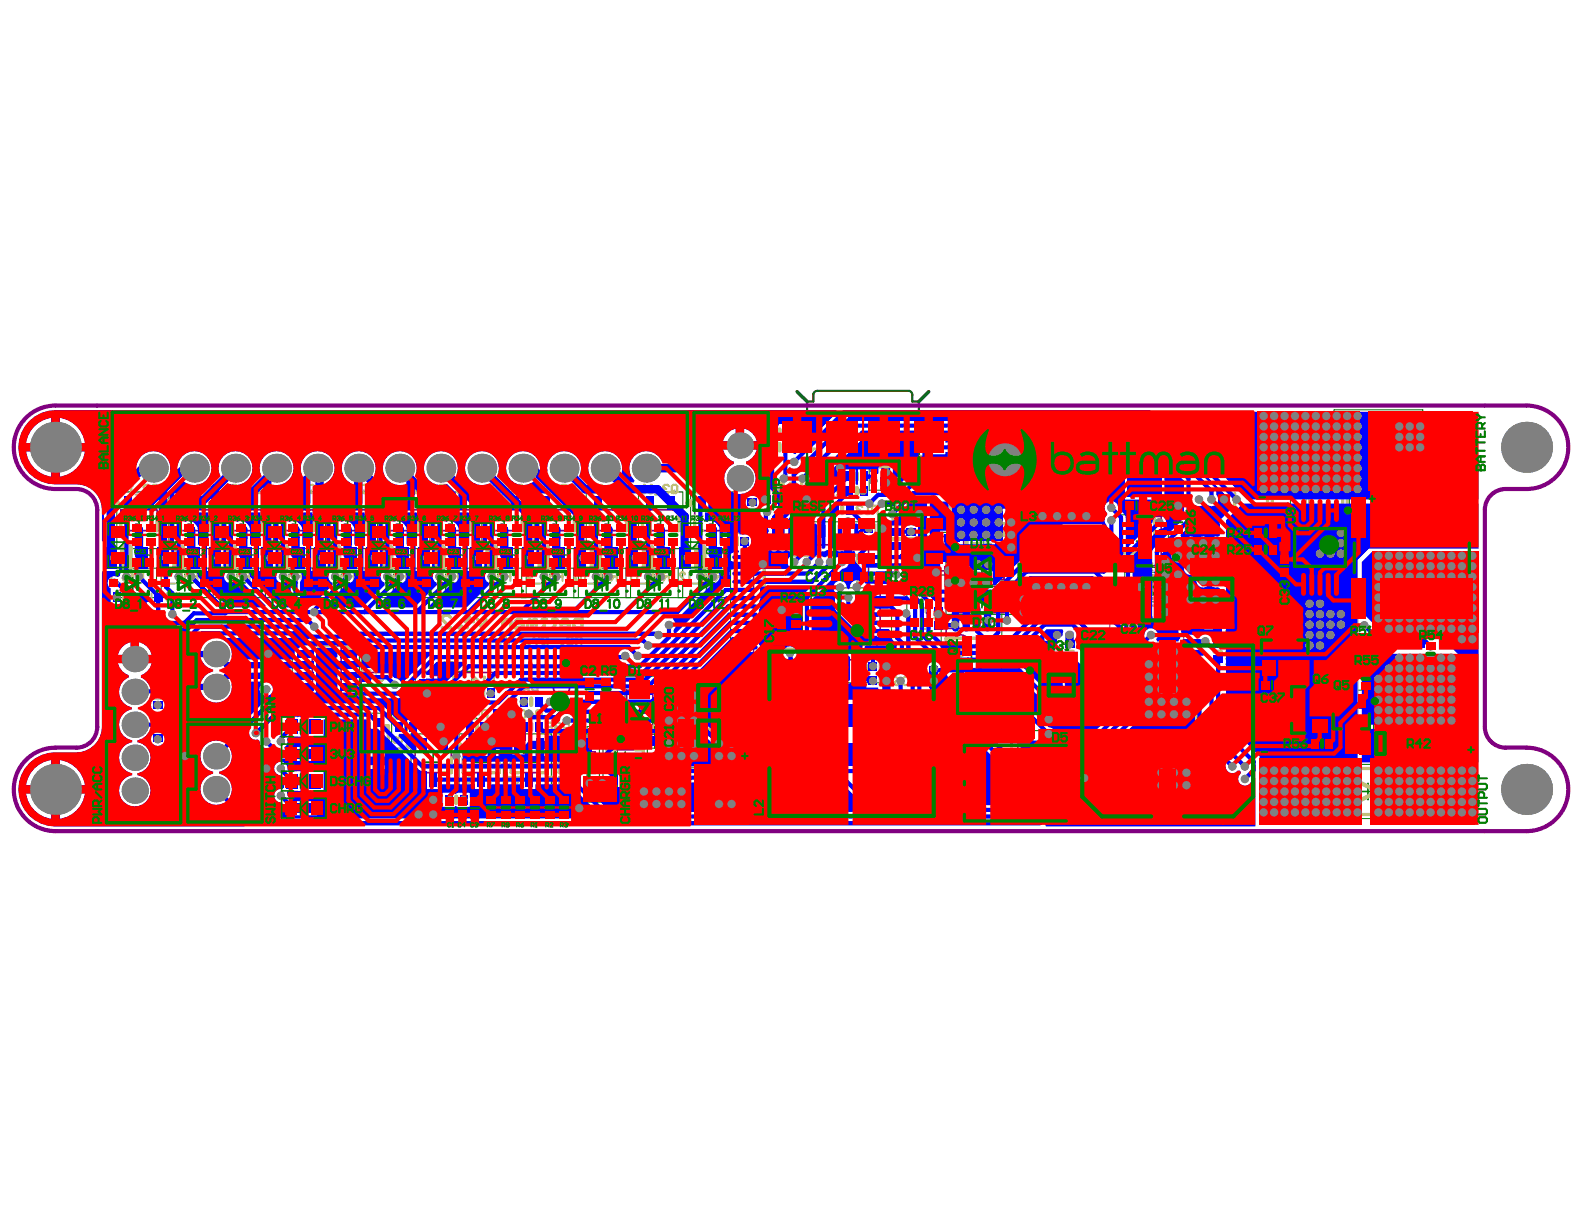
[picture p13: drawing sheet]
<svg xmlns="http://www.w3.org/2000/svg" width="279mm" height="216mm" viewBox="0 0 279 216" stroke-linecap="round" stroke-linejoin="round" font-family="sans-serif">
<path d="M142.4 72.9h19.7M143.7 69.1l.5-.2h16.1a.69 .69 0 0 1 .6 .8v1.1h1.2v14.6h-3.5v-4.1h-12.8v4.1h-3.4v-14.6h1.1v-1.3z" fill="none" stroke="#000" stroke-width=".37"/>
<path d="M140.6 69.1l1.8 1.7M163.8 69.1l-1.7 1.7" fill="none" stroke="#000" stroke-width=".59"/>
<path d="M222.5 113h8.2v3.9h-8.2zM228 121.1h3.8v8.3h-3.8z" fill="none" stroke="#000" stroke-width=".44"/>
<g fill="none" stroke="#008000" stroke-width=".29">
<path d="M195.3 78.5h2.9M196.8 77.1v2.9M241.7 77.1h2.9M243.1 75.6v2.9M23.1 91.8h2.9M24.5 90.3v2.9M32.3 91.8h2.9M33.7 90.3v2.9M41.5 91.8h2.9M42.9 90.3v2.9M50.7 91.8h2.9M52.1 90.3v2.9"/>
<path d="M59.9 91.8h2.9M61.3 90.3v2.9M69.1 91.8h2.9M70.5 90.3v2.9M78.3 91.8h2.9M79.7 90.3v2.9M87.5 91.8h2.9M88.9 90.3v2.9M96.7 91.8h2.9M98.1 90.3v2.9M105.9 91.8h2.9M107.3 90.3v2.9"/>
<path d="M115.1 91.8h2.9M116.5 90.3v2.9M124.3 91.8h2.9M125.7 90.3v2.9M154.5 81.5h2.9M155.9 80v2.9M165.5 97.7h2.9M167 96.2v2.9M171.8 99.9h2.9M173.2 98.4v2.9M174.7 93.2h2.9M176.2 91.8v2.9"/>
<path d="M200.5 95.5h2.9M201.9 94v2.9M231.4 96.6h2.9M232.8 95.1v2.9M22 102.8h2.9M23.4 101.4v2.9M31.2 102.8h2.9M32.6 101.4v2.9M40.4 102.8h2.9M41.8 101.4v2.9M49.6 102.8h2.9M51 101.4v2.9"/>
<path d="M56.2 118.3h2.9M57.6 116.8v2.9M58.8 102.8h2.9M60.2 101.4v2.9M68 102.8h2.9M69.4 101.4v2.9M77.2 102.8h2.9M78.6 101.4v2.9M86.4 102.8h2.9M87.8 101.4v2.9M95.6 102.8h2.9M97 101.4v2.9"/>
<path d="M104.8 102.8h2.9M106.2 101.4v2.9M114 102.8h2.9M115.4 101.4v2.9M123.2 102.8h2.9M124.6 101.4v2.9M141.6 106.2h2.9M143.1 104.8v2.9M149.3 109.1h2.9M150.8 107.6v2.9M169.9 115.3h2.9M171.4 113.9v2.9"/>
<path d="M171.8 105.8h2.9M173.2 104.3v2.9M201.9 103.5h2.9M203.4 102.1v2.9M65 130.8h2.9M66.5 129.3v2.9M75 134.5h2.9M76.4 133v2.9M76.8 122.3h2.9M78.2 120.9v2.9M81.2 126.7h2.9M82.7 125.3v2.9"/>
<path d="M83.4 134.5h2.9M84.9 133v2.9M91.9 134.5h2.9M93.3 133v2.9M100.4 134.5h2.9M101.8 133v2.9M104.8 134.8h2.9M106.2 133.4v2.9M108.8 134.1h2.9M110.3 132.6v2.9M111.4 125.6h2.9M112.8 124.2v2.9"/>
<path d="M122.1 132.3h2.9M123.5 130.8v2.9M158.9 139.2h2.9M160.3 137.8v2.9M173.6 134.1h2.9M175 132.6v2.9M205.6 131.1h2.9M207.1 129.7v2.9M236.9 126.7h2.9M238.4 125.3v2.9M239.8 139.6h2.9M241.3 138.2v2.9"/>
</g>
<g fill="none" stroke="#008000" stroke-width=".18">
<path d="M153.3 76.5h5.2v10h-5.2zM191.8 74.6h10v7.8h-10zM235.3 72.3h15.7v9.5h-15.7zM20.6 86.8h7.8v10h-7.8zM29.8 86.8h7.8v10h-7.8zM39 86.8h7.8v10h-7.8zM48.2 86.8h7.8v10h-7.8zM57.4 86.8h7.8v10h-7.8zM66.6 86.8h7.8v10h-7.8zM75.8 86.8h7.8v10h-7.8zM85 86.8h7.8v10h-7.8zM94.2 86.8h7.8v10h-7.8z"/>
<path d="M103.4 86.8h7.8v10h-7.8zM112.6 86.8h7.8v10h-7.8zM121.8 86.8h7.8v10h-7.8zM128.9 92h28.4v28.4h-28.4zM163.2 93.9h7.5v7.5h-7.5zM166.9 97.3h12.7v5.2h-12.7zM173.5 88.2h5.3v10h-5.3zM197.7 90.8h8.4v9.3h-8.4zM227.6 87.4h10.4v18.4h-10.4zM18.4 100.2h111.2v5.2h-111.2zM27.6 100.2v5.2M28.4 100.2v5.2"/>
<path d="M36.8 100.2v5.2M37.6 100.2v5.2M46 100.2v5.2M46.8 100.2v5.2M51.6 113.2h12.1v10.1h-12.1zM55.2 100.2v5.2M56 100.2v5.2M63.4 114h38.5v25.5h-38.5zM64.4 100.2v5.2M65.2 100.2v5.2M73.2 118.4h10v7.8h-10zM73.6 100.2v5.2"/>
<path d="M74.4 100.2v5.2M82.8 100.2v5.2M83.6 100.2v5.2M92 100.2v5.2M92.8 100.2v5.2M101.2 100.2v5.2M102 100.2v5.2M110.2 119.3h5.3v12.7h-5.3zM110.4 100.2v5.2M111.2 100.2v5.2M119.6 100.2v5.2M120.4 100.2v5.2"/>
<path d="M141.6 103.7h18.4v10.7h-18.4zM166 106.1h10.7v18.4h-10.7zM166.9 103.2h12.7v5.2h-12.7zM198.4 100.9h10v5.3h-10zM63.9 125.8h5.2v10h-5.2zM72.5 129.5h7.8v10h-7.8zM81 129.5h7.8v10h-7.8zM89.4 129.5h7.9v10h-7.9zM97.9 129.5h7.8v10h-7.8zM103.5 128.2h5.4v13.3h-5.4zM106.4 129.1h7.8v10h-7.8zM117.1 129.1h12.8v6.3h-12.8z"/>
<path d="M154.8 136.2h11v6.1h-11zM165.9 128.9h18.3v10.4h-18.3zM202.3 123.3h9.6v15.7h-9.6zM233.5 134.8h15.6v9.6h-15.6zM234.4 121.7h7.9v10h-7.9z"/>
</g>
<g fill="none" stroke="#800080" stroke-width=".29">
<path d="M194.9 75.3h3.7v6.4h-3.7zM236.6 73h13.1v8.1h-13.1zM21.3 89.9h6.4v3.7h-6.4zM30.5 89.9h6.4v3.7h-6.4zM39.7 89.9h6.4v3.7h-6.4zM48.9 89.9h6.4v3.7h-6.4zM58.1 89.9h6.4v3.7h-6.4zM67.3 89.9h6.4v3.7h-6.4zM76.5 89.9h6.4v3.7h-6.4zM85.7 89.9h6.4v3.7h-6.4zM94.9 89.9h6.4v3.7h-6.4zM104.1 89.9h6.4v3.7h-6.4z"/>
<path d="M113.3 89.9h6.4v3.7h-6.4zM122.5 89.9h6.4v3.7h-6.4zM132.9 96.1h20.3v20.3h-20.3zM163.9 94.6h6.1v6.1h-6.1zM169.3 97.6h7.8v4.6h-7.8zM199 91.1h5.8v8.7h-5.8zM228.3 92.1h9v8.9h-9zM55.1 113.9h5.1v8.7h-5.1zM63.7 118.6h37.9v16.2h-37.9zM76.4 119.1h3.7v6.4h-3.7zM146.3 104.6h8.9v9h-8.9zM166.9 110.8h9v9h-9z"/>
<path d="M169.3 103.4h7.8v4.7h-7.8zM73.2 132.6h6.4v3.7h-6.4zM81.7 132.6h6.4v3.7h-6.4zM90.2 132.6h6.3v3.7h-6.3zM98.6 132.6h6.4v3.7h-6.4zM103.9 130.2h4.6v9.3h-4.6zM107.1 132.3h6.4v3.6h-6.4zM110.5 121.7h4.7v7.8h-4.7zM119.5 129.5h8.1v5.5h-8.1zM155.7 137.1h9.3v4.3h-9.3zM170.6 129.6h8.9v9h-8.9zM203 124.6h8.1v13.1h-8.1z"/>
<path d="M234.8 135.6h13v8.1h-13zM235.2 124.9h6.3v3.7h-6.3z"/>
<circle cx="165.2" cy="95.9" r=".58"/>
<circle cx="234.7" cy="94.7" r="1.45"/>
<circle cx="150.6" cy="113.8" r="1.45"/>
<circle cx="152.6" cy="111" r="1.45"/>
<circle cx="169.5" cy="113.4" r="1.45"/>
<circle cx="99" cy="121.2" r="1.45"/>
<circle cx="173.2" cy="136" r="1.45"/>
</g>
<g fill="none" stroke="#800080" stroke-width=".18">
<path d="M195.8 107.2h-2.8v.9h2.8M195.8 109.1h-2.8v.9h2.8M195.8 111h-2.8v.8h2.8M195.8 112.8h-2.8v.9h2.8M195.8 114.7h-2.8v.9h2.8M195.8 116.6h-2.8v.9h2.8M195.8 118.5h-2.8v.9h2.8M195.8 106.8h13v14.8h-13zM208.8 107.2h2.8v.9h-2.8M208.8 109.1h2.8v.9h-2.8M208.8 111h2.8v.8h-2.8M208.8 112.8h2.8v.9h-2.8"/>
<path d="M208.8 114.7h2.8v.9h-2.8M208.8 116.6h2.8v.9h-2.8M208.8 118.5h2.8v.9h-2.8M195.8 120.4h-2.8v.9h2.8M201.4 121.6a.88 .88 0 0 1 .9-.9 .88 .88 0 0 1 .9 .9M208.8 120.4h2.8v.9h-2.8"/>
</g>
<path d="M4.2 74.1a7.3 7.3 0 0 1 5.6-2.6h259.5a7.4 7.4 0 0 1 7.3 7.4 7.4 7.4 0 0 1-7.3 7.4h-3.7a3.7 3.7 0 0 0-3.7 3.6v38.3a3.7 3.7 0 0 0 3.7 3.7h3.7a7.4 7.4 0 0 1 7.3 7.3 7.4 7.4 0 0 1-7.3 7.4h-259.5a7.4 7.4 0 0 1-7.4-7.4 7.4 7.4 0 0 1 7.4-7.3h3.7a3.7 3.7 0 0 0 3.7-3.7v-38.3a3.7 3.7 0 0 0-3.7-3.6h-3.7a7.4 7.4 0 0 1-6.7-4.4 7.4 7.4 0 0 1 1.1-7.8z" fill="none" stroke="#800080" stroke-width=".74"/>
<g fill="none" stroke="#c0c073" stroke-width=".74">
<path d="M137.5 75.7v1.2M137.5 78.3v1.2M164.4 78.3v1.2M172.6 77h9.2v8.2h-9.2zM175.2 77l-2.6 2.7M189.8 76.1v1.2M241.4 75.3l3.5 1.8-3.5 1.7zM244.9 75.3v3.5M21.6 96.6h1.4v3.6h-1.4zM30.8 96.6h1.4v3.6h-1.4zM40 96.6h1.4v3.6h-1.4zM49.2 96.6h1.4v3.6h-1.4z"/>
<path d="M58.4 96.6h1.4v3.6h-1.4zM67.6 96.6h1.4v3.6h-1.4zM76.8 96.6h1.4v3.6h-1.4zM86 96.6h1.5v3.6h-1.5zM95.2 96.6h1.5v3.6h-1.5zM104.4 96.6h1.5v3.6h-1.5zM113.6 96.6h1.5v3.6h-1.5zM122.8 96.6h1.5v3.6h-1.5zM132.1 89.9h1.2M148.5 89.4v1.1M151.1 83.5v1.1M151.1 86v1.2"/>
<path d="M157.5 95.1h1.2M160.1 95.1h1.2M164.4 82.7v1.2M167.7 88.8h1.5v3.7h-1.5zM182.2 86.4v1.2M21.9 104.8v1.2M32.8 118.3h1.1M188.1 115h1.1M214.2 115h1.2M239.3 108.4v22.6M259.5 108.4v22.6M27.2 128.9h1.2"/>
<path d="M27.2 123.1h1.2M53.3 127h.6v2.4h-.6zM53.3 136.6h.6v2.3h-.6zM53.6 132.4v1.2M71.6 127.6v1.2M76.4 127.6v1.2M84.1 127.6v1.2M85.2 121.7v1.2M88.9 125.4v1.2M88.9 127.6v1.2M93.7 123.2v1.2M93.7 127.6v1.2"/>
<path d="M114.3 130.2v1.2M114.8 135.9h1.2M143 135h4.5M143 124.3h4.5M173.9 124.7v1.1M179.1 122.1v1.2M179.1 124.7v1.1M188.1 135.9h1.1M190.7 135.9h1.1M191.2 122.7h.8v2.2h-.8zM205.3 132.9h3.5M205.3 129.4h3.5l-1.7 3.5z"/>
<path d="M239.6 137.9l3.4 1.7-3.4 1.7zM243 137.9v3.4M53.6 142v1.1M80.5 140.5v1.2"/>
</g>
<g fill="none" stroke="#c0c073" stroke-width=".58">
<path d="M154.5 78.7h-.6v5.5h.6M157.4 78.7h.5v5.5h-.5M196 75.3h2.6v1.4M236.6 73.7v-.7h13.1v.7M21.3 91v2.6h1.4M27.7 91v2.6h-1.4M30.5 91v2.6h1.4M36.9 91v2.6h-1.4M39.7 91v2.6h1.4M46.1 91v2.6h-1.4M48.9 91v2.6h1.4M55.3 91v2.6h-1.4"/>
<path d="M58.1 91v2.6h1.4M64.5 91v2.6h-1.4M67.3 91v2.6h1.4M73.7 91v2.6h-1.4M76.5 91v2.6h1.4M82.9 91v2.6h-1.4M85.7 91v2.6h1.4M92.1 91v2.6h-1.4M94.9 91v2.6h1.4M101.3 91v2.6h-1.4M104.1 91v2.6h1.4M110.5 91v2.6h-1.4"/>
<path d="M113.3 91v2.6h1.4M119.7 91v2.6h-1.4M122.5 91v2.6h1.4M128.9 91v2.6h-1.4M134.8 98h16.5v16.5h-16.5zM154.7 80.3h2.4l-1.2 2zM154.7 82.3h2.4M163.5 94.6v6.1M170.4 94.6v6.1M174.7 90.5h-.6v5.5h.6M175 92.4h2.3M176.2 92.4l1.1 2h-2.3z"/>
<path d="M177.6 90.5h.6v5.5h-.6M189.1 88.6v3.4M194.9 83.1h2.9M198.6 80.3v1.4h-2.6M203.6 88.6v6l-2.9 2.9h-5.8M217.8 87v2.9M223.6 87v2.9M224.4 87v2.9M230.2 87v2.9M231 87v2.9M236.6 80.5v.6h13.1v-.6M236.8 87v2.9"/>
<path d="M237.7 87v2.9M243.5 87v2.9M244.3 87v2.9M250.1 87v2.9M250.9 87v2.9M256.7 87v2.9M56.2 113.9h2.9v8.7h-2.9zM77.5 119.1h2.6v1.4M166.9 112.6h9v5.5h-9zM200.6 102.1v-.6h5.5v.6M200.6 105v.6h5.5v-.6M202.5 103.5l2-1.1v2.3z"/>
<path d="M202.5 102.4v2.3M65 128h-.6v5.5h.6M65.3 129.9h2.3M66.5 129.9l1.1 2h-2.3zM67.9 128h.6v5.5h-.6M73.2 133.7v2.6h1.4M79.6 133.7v2.6h-1.4M80.1 124.1v1.4h-2.6M81.7 133.7v2.6h1.4M88.1 133.7v2.6h-1.4M90.2 133.7v2.6h1.3M96.5 133.7v2.6h-1.3"/>
<path d="M98.6 133.7v2.6h1.4M105 133.7v2.6h-1.4M108.5 132.3h-1.4v2.6M112.1 132.3h1.4v2.6M119.5 129.9v-.3h8.1v.3M119.5 134.6v.3h8.1v-.3M122.1 130.8l2.9 1.5-2.9 1.4zM125 130.8v2.9M171.7 129.6h6.7v9h-6.7zM203.7 124.6h-.7v13.1h.7M210.5 124.6h.6v13.1h-.6M234.8 136.2v-.6h13v.6"/>
<path d="M234.8 143v.7h13v-.7"/>
</g>
<g fill="none" stroke="#c0c073" stroke-width=".37">
<path d="M130.1 94.7v1.5M136.4 87.4v1.4M141.2 87.4v1.4M154.4 92.5v1.5M171.4 95.8h1.4M26.7 104.7v1.4M63.9 118.3h1.5M155.2 116.8v1.5M155.2 119.4v1.4M164 119.4h1.5M164.7 109.1h1.5M171.4 101h1.4"/>
<path d="M185 115h1.5M214.1 110.2h1.4M20 134.6h.2l.3 .2v.5l-.3 .3M20.5 139.7v1h-.8l.3-.7-.3-.3h-.5l-.2 .3v.5l.2 .2M20.5 138.3h-1l-.5 .5 .5 .4h1M134.2 129.7h1.5M140.1 121.2v1.5M154.8 129.7h1.5M164.4 132.3h1.4M179.5 139.6v1.5"/>
</g>
<path d="M197.2 106.8h10.2M197.2 121.6h10.2" fill="none" stroke="#c0c073" stroke-width=".44"/>
<circle cx="20" cy="134.6" r=".18" fill="#c0c073"/>
<path d="M19.7 134.8v.3M19.7 134.8l-.2-.2h-.3l-.2 .2v.5l.2 .3M20 134.6l-.3 .2M20 131.6h.2l.3 .3v.5l-.3 .2M20.5 133.1h-1l-.5 .5 .5 .5h1" fill="none" stroke="#c0c073" stroke-width=".37"/>
<circle cx="20" cy="131.6" r=".18" fill="#c0c073"/>
<path d="M19.2 114h1l.3 .2v.8h-1.5v-.8zM20.2 116.9l.3 .3v.5l-.3 .2h-1l-.2-.2v-.5l.2-.3h.5v.5M20.5 115.4h-1.5l1.5 1h-1.5M21.8 108.3h.5M22.1 106.9v1.4M23.3 107.8l-.5 .5M23.8 107.8h-.8l-.2-.2v-.5l.2-.2h.8v1.4M19.7 131.9v.2M19.7 131.9l-.2-.3h-.3l-.2 .3v.5l.2 .2M20 131.6l-.3 .3" fill="none" stroke="#c0c073" stroke-width=".37"/>
<circle cx="22.1" cy="106.9" r=".18" fill="#c0c073"/>
<path d="M26.5 78l.2-.2h.5l.3 .2v1l-.3 .3h-.5l-.2-.3zM34 79.3h.5M34.2 77.8v1.5M20.1 107.1l.2-.2h.5l.3 .2v1l-.3 .2h-.5l-.2-.2zM22.1 106.9l.2 .2" fill="none" stroke="#c0c073" stroke-width=".37"/>
<circle cx="34.2" cy="77.8" r=".18" fill="#c0c073"/>
<g fill="none" stroke="#c0c073" stroke-width=".37">
<path d="M34.2 77.8l.3 .2M55.6 78.5h.9l-.7-.7v1.5M62.9 77.8h1v.7l-.7-.2-.3 .2v.5l.3 .3h.4l.3-.3M69.9 77.8l.5 .2 .5 .5M70.2 78.5h.7v.5l-.3 .3h-.4l-.3-.3v-.2zM84.9 78.5h.5M84.9 78.5l-.3-.2v-.3l.3-.2h.5l.2 .2v.3l-.2 .2M84.9 78.5l-.3 .3v.2l.3 .3h.5l.2-.3v-.2l-.2-.3M91.6 78.5h.8l.2-.2v-.3l-.2-.2h-.5l-.3 .2v1l.3 .3h.5l.2-.3M98.4 138.5h.5M98.6 137v1.5M99.4 137.3l.2-.3h.5l.2 .3v1l-.2 .2h-.5l-.2-.2z"/>
<path d="M99.8 138l-.4 .5M79.1 143.3h1l-.7-.7v1.4M81.1 143.5l-.5 .5M81.6 143.5h-.8l-.2-.2v-.5l.2-.2h.8v1.4"/>
</g>
<path d="M79 129.3h1.1v-.5l-.2-.2h-.4l-.1 .2v.5M79 127.1h.2l.7-.7h.2v.7M79 128.6l.4 .3M79.5 127.5v.7l.6-.5h-1.1" fill="none" stroke="#c0c073" stroke-width=".29"/>
<circle cx="98.6" cy="137" r=".18" fill="#c0c073"/>
<path d="M96.7 137.3l.2-.3h.5l.2 .3v1l-.2 .2h-.5l-.2-.2zM98.6 137l.3 .3M98.9 127.7l-.3-.2h-.5l-.2 .2v.3M99.8 128.4l-.4 .5M100.3 128.4h-.7l-.2-.2v-.5l.2-.2h.7v1.4" fill="none" stroke="#c0c073" stroke-width=".37"/>
<circle cx="97.9" cy="128" r=".18" fill="#c0c073"/>
<path d="M96.7 128.2h.4M96.7 128.2l-.3 .2v.3l.3 .2h.4l.3-.2v-.3l-.3-.2M96.7 128.2l-.3-.2v-.3l.3-.2h.4l.3 .2v.3l-.3 .2M97.9 128l.2 .2M98.1 128.2h.3M98.1 128.2l-.2 .2v.3l.2 .2h.5l.3-.2M126.1 127.7l-.2-.2h-.5l-.3 .2v.3M126.6 127.7l.2-.2h.8v1.4h-.8l-.2-.2z" fill="none" stroke="#c0c073" stroke-width=".37"/>
<circle cx="125.1" cy="128" r=".18" fill="#c0c073"/>
<path d="M125.1 128l.3 .2M125.4 128.2h.2M125.4 128.2l-.3 .2v.3l.3 .2h.5l.2-.2M133.8 126.2l-.3-.3v-.2l.3-.3h.5l.2 .3v.2l-.2 .3M133.8 126.2l-.3 .2v.3l.3 .2h.5l.2-.2v-.3l-.2-.2M133.8 126.2h.5M135 125.7l.2-.3h.5l.3 .3v1l-.3 .2h-.5l-.2-.2M151.4 137.8h.5M151.6 136.3v1.5M152.4 136.3v.2l.4 .5M152.8 137v.8M153.3 136.3v.2l-.5 .5" fill="none" stroke="#c0c073" stroke-width=".37"/>
<circle cx="151.6" cy="136.3" r=".18" fill="#c0c073"/>
<path d="M162.5 108.9v.5M162.5 109.2h1.5M162.8 109.9l-.3 .3v.5l.3 .2h1l.2-.2v-.5l-.2-.3M151.6 136.3l.3 .2M155.5 125.4h-1v.3l1 1v.2M156 125.7l.2-.3h.5l.2 .3v1l-.2 .2h-.5l-.2-.2M164 142.8l-.2-.2h-.5l-.3 .2v.2l1 1h-1M164.5 142.6v.2l.5 .5M165 143.3v.7M165.5 142.6v.2l-.5 .5" fill="none" stroke="#c0c073" stroke-width=".37"/>
<circle cx="164" cy="109.2" r=".18" fill="#c0c073"/>
<path d="M163.3 107.2v.8l.2 .2h.3l.2-.2v-.5l-.2-.3h-1l-.3 .3v.5l.3 .2M164 109.2l-.2 .2M192.3 126.2l-.2-.2h-.5l-.2 .2v.3M192.8 126.2l.3-.2h.5l.2 .2v1l-.2 .3h-.5l-.3-.3" fill="none" stroke="#c0c073" stroke-width=".37"/>
<circle cx="191.4" cy="126.5" r=".18" fill="#c0c073"/>
<path d="M210.4 104.7h-1v.2l1 1v.2M210.9 104.7v1.2l.2 .2h.5l.3-.2v-1.2M216.3 117.2h1.4v-.8l-.2-.2h-.5l-.2 .2v.8M216.3 116.2l.5 .5M217.3 113.2h.2l.2 .3v.5l-.2 .2M217.7 114.7v1h-.7l.3-.5v-.2l-.3-.3h-.5l-.2 .3v.4l.2 .3M189.9 126.2l.2-.2h.5l.3 .2v1l-.3 .3h-.5l-.2-.3zM191.4 126.5l.2 .2M191.6 126.7h.3M191.6 126.7l-.2 .3v.2l.2 .3h.5l.2-.3" fill="none" stroke="#c0c073" stroke-width=".37"/>
<circle cx="217.3" cy="113.2" r=".18" fill="#c0c073"/>
<path d="M216.5 111l-.2 .3v.5l.2 .2h1l.2-.2v-.5l-.2-.3M217 113.5v.2M217 113.5l-.2-.3h-.3l-.2 .3v.5l.2 .2M217.3 113.2l-.3 .3M217.3 109.6h.2l.2 .2v.5l-.2 .2" fill="none" stroke="#c0c073" stroke-width=".37"/>
<circle cx="217.3" cy="109.6" r=".18" fill="#c0c073"/>
<g fill="none" stroke="#c0c073" stroke-width=".37">
<path d="M216.5 108.1h.3l.2 .2v.8h-.5l-.2-.3v-.5zM217 109.8v.3M217 109.8l-.2-.2h-.3l-.2 .2v.5l.2 .2M217.3 109.6l-.3 .2M217.7 108.1l-.2 .5-.5 .5M19 126.1h1l.5 .5-.5 .5h-1M19.2 124.6l-.2 .3v.5l.2 .2h1l.3-.2v-.5l-.3-.3M19.2 123.2l-.2 .2v.5l.2 .3h1l.3-.3v-.5l-.3-.2M19.7 126.1v1M32.6 124.9h1.5v-.7l-.3-.3h-.5l-.2 .3v.7M32.6 123.9l.5 .5M32.9 121h.9l.3 .2v.5l-.3 .2h-.9l-.3-.2v-.5z"/>
<path d="M34.1 122.4v1h-.8l.3-.5v-.2l-.3-.3h-.4l-.3 .3v.5l.3 .2M69.4 133l.3-.3h.9l.3 .3v.7h-1.5zM69.4 131.8v.5M69.4 132h1.5"/>
</g>
<circle cx="70.9" cy="132" r=".18" fill="#c0c073"/>
<path d="M66.3 119.1l-.2 .3v.5l.2 .2h1l.3-.2v-.5l-.3-.3M67.1 117.7h.2l.3 .2v.5l-.3 .2M70.2 130.3l.2-.3h.2l.3 .3v.5l-.3 .2h-.2l-.2-.2M70.2 130.3l-.3-.3h-.2l-.3 .3v.5l.3 .2h.2l.3-.2M70.2 130.3v.5M70.9 132l-.3 .3" fill="none" stroke="#c0c073" stroke-width=".37"/>
<circle cx="67.1" cy="117.7" r=".18" fill="#c0c073"/>
<path d="M66.1 116.2v1l1-1h.2l.3 .2v.5l-.3 .3M66.8 117.9v.2M66.8 117.9l-.2-.2h-.3l-.2 .2v.5l.2 .2M67.1 117.7l-.3 .2M78.1 118.3h.5M78.4 116.8v1.5M79.1 117l.3-.2h.4l.3 .2v1l-.3 .3h-.4l-.3-.3zM79.6 117.8l-.5 .5" fill="none" stroke="#c0c073" stroke-width=".37"/>
<circle cx="78.4" cy="116.8" r=".18" fill="#c0c073"/>
<path d="M78.4 116.8l.2 .2M116.9 137.8h1.5v-.8l-.3-.2h-.5l-.2 .2v.8M116.9 136.8l.5 .5M116.9 134.3v.5M116.9 134.6h1.5M117.6 135.3v1l.8-.7h-1.5" fill="none" stroke="#c0c073" stroke-width=".37"/>
<circle cx="118.4" cy="134.6" r=".18" fill="#c0c073"/>
<path d="M118.4 134.6l-.3 .2M164 123.7v.5M164 123.9h1.5M164.3 124.6l-.3 .3v.5l.3 .2h.9l.3-.2v-.5l-.3-.3" fill="none" stroke="#c0c073" stroke-width=".37"/>
<circle cx="165.5" cy="123.9" r=".18" fill="#c0c073"/>
<path d="M162.4 133.1l-.2 .3v.4l.2 .3h1l.2-.3v-.4l-.2-.3M163.1 131.6h.3l.2 .3v.5l-.2 .2M164.7 122.2l.3-.3h.2l.3 .3v.5l-.3 .2h-.2l-.3-.2M164.7 122.2l-.2-.3h-.2l-.3 .3v.5l.3 .2h.2l.2-.2M164.7 122.2v.5M165.5 123.9l-.3 .3" fill="none" stroke="#c0c073" stroke-width=".37"/>
<circle cx="163.1" cy="131.6" r=".18" fill="#c0c073"/>
<g fill="none" stroke="#c0c073" stroke-width=".37">
<path d="M161.1 98.4l.2-.2h.3l.2 .2v.7h-.5l-.2-.2zM162.5 99.6h-1.2l-.2 .3v.5l.2 .2h1.2M162.5 98.2l-.2 .4-.5 .5M173.6 98.2v.9l1-.9h.2l.2 .2v.5l-.2 .2M173.8 99.6l-.2 .3v.5l.2 .2h1l.2-.2v-.5l-.2-.3M174.3 96.7v.7l.3 .3h.2l.2-.3v-.5l-.2-.2h-1l-.2 .2v.5l.2 .3M179.1 95.1l.2-.3h1l.3 .3v.7h-1.5zM179.1 93.9v.5M179.1 94.1h1.5M162.9 130.2v.9l.7-.7h-1.4M162.9 131.9v.2M162.9 131.9l-.2-.3h-.3l-.2 .3v.5l.2 .2"/>
<path d="M163.1 131.6l-.2 .3"/>
</g>
<circle cx="180.6" cy="94.1" r=".18" fill="#c0c073"/>
<path d="M179.8 92.1v1l.8-.7h-1.5M180.6 94.1l-.3 .3M186 118.8h.2l.3 .2v.5l-.3 .2M185.2 120.2l-.2 .3v.5l.2 .2h1l.3-.2v-.5l-.3-.3" fill="none" stroke="#c0c073" stroke-width=".37"/>
<circle cx="186" cy="118.8" r=".18" fill="#c0c073"/>
<path d="M185 117.8v.5M185 118h1.5M185.7 119v.3M185.7 119l-.2-.2h-.3l-.2 .2v.5l.2 .2M186 118.8l-.3 .2" fill="none" stroke="#c0c073" stroke-width=".37"/>
<circle cx="186.5" cy="118" r=".18" fill="#c0c073"/>
<path d="M204.2 99.1v1.5M205 99.4l.2-.3h.8v1.5h-.8l-.2-.2zM186.5 118l-.3 .3M204 100.6h.5" fill="none" stroke="#c0c073" stroke-width=".37"/>
<circle cx="204.2" cy="99.1" r=".18" fill="#c0c073"/>
<path d="M251.6 78.2l.2-.3h1l.3 .3v.7h-1.5zM251.6 76.9v.5M251.6 77.2h1.5M203.3 99.4l-.3-.3h-.5l-.2 .3v.2l1 1h-1M204.2 99.1l.3 .3M220.8 94.7l.5 .3 .5 .5M221.1 95.5h.7v.4l-.3 .3h-.4l-.3-.3v-.2zM222.3 94.7h1v1.5M222.8 95.5h.5M227.4 94.7h1v.8l-.5-.3h-.2l-.3 .3v.4l.3 .3h.5l.2-.3M228.9 94.7h1v1.5M229.4 95.5h.5" fill="none" stroke="#c0c073" stroke-width=".37"/>
<circle cx="253.1" cy="77.2" r=".18" fill="#c0c073"/>
<path d="M251.6 75.5l.2-.3h.3l.2 .3v.7h-.5l-.2-.2zM253.1 77.2l-.3 .2M253.1 75.2l-.3 .5-.5 .5M157.4 92.5h1.5v-.7l-.3-.3h-.5l-.2 .3v.7M157.4 91.5l.5 .5M157.4 90.5v.5M157.4 90.8h1.5" fill="none" stroke="#c0c073" stroke-width=".37"/>
<circle cx="158.9" cy="90.8" r=".18" fill="#c0c073"/>
<g fill="none" stroke="#c0c073" stroke-width=".37">
<path d="M35.6 85.8l-.3-.3h-.5l-.2 .3v.2M36 85.8l.3-.3h.5l.2 .3v.9l-.2 .3h-.5l-.3-.3zM36.5 86.5l-.5 .5M157.4 89.1l.2-.3h.3l.2 .3v.7h-.5l-.2-.2zM158.9 90.8l-.3 .2M158.9 88.8l-.3 .5-.5 .5M20 101.3l-.3-.3v1.4M20.2 102.9h1.1M21.8 101h.7l.1 .6a.52 .52 0 0 0-.8 0 .52 .52 0 0 0 .1 .8 .52 .52 0 0 0 .7-.2M23.8 101h-.8l.4 .5a.49 .49 0 0 0-.3 .8 .49 .49 0 0 0 .8-.1M24.8 101.7l-.5 .7M25.2 101.7l-.8-.1-.1-.2v-.3l.3-.1h.6v1.4"/>
<path d="M29.4 104.7h1v.7l-.5-.3h-.2l-.3 .3v.5l.3 .2h.5l.2-.2M29.5 101.3l-.3-.3-.5 .1a.46 .46 0 0 0 .2 .6l.7 .7h-1M29.8 102.9h1.1M30.9 104.9l.2-.2h.5l.3 .2v1l-.3 .2h-.5l-.2-.2M31.4 101h.7v.6a.52 .52 0 0 0-.8 0 .52 .52 0 0 0 .1 .8 .52 .52 0 0 0 .8-.2M33.4 101h-.8l.4 .5a.49 .49 0 0 0-.3 .8 .49 .49 0 0 0 .8-.1M34.3 101.7l-.5 .7M34.8 101.7l-.8-.1-.2-.2 .1-.3 .3-.1h.6v1.4M38.6 101h-.7l.4 .5a.49 .49 0 0 0-.4 .8 .49 .49 0 0 0 .9-.1M39 102.9h1.1M40.6 101h.7v.6a.52 .52 0 0 0-.8 0 .52 .52 0 0 0 .1 .8 .52 .52 0 0 0 .8-.2M42.6 101h-.8l.4 .5a.49 .49 0 0 0-.3 .8 .49 .49 0 0 0 .8-.1"/>
<path d="M43.5 101.7l-.5 .7M44 101.7l-.8-.1-.2-.2 .1-.3 .3-.1h.6v1.4M191.2 138.9l.3-.3h.2l.3 .3v.5l-.3 .2h-.2l-.3-.2M191.2 138.9v.5M191.2 138.9l-.2-.3h-.2l-.3 .3v.5l.3 .2h.2l.2-.2M190.5 142.6h1.5v-.8l-.3-.2h-.5l-.2 .2v.8M190.5 141.6l.5 .5M191.2 140.1v1l.8-.8h-1.5"/>
</g>
<circle cx="34.6" cy="86" r=".18" fill="#c0c073"/>
<path d="M32.6 85.8l-.2-.3h-.5l-.3 .3v.2l1 1h-1M33.1 87.2h1M34.6 86l.2 .3M34.8 86.3h.3M34.8 86.3l-.2 .2v.2l.2 .3h.5l.3-.3M44.8 85.8l-.3-.3h-.5l-.2 .3v.2M45.2 85.8l.3-.3h.5l.2 .3v.9l-.2 .3h-.5l-.3-.3zM45.7 86.5l-.5 .5" fill="none" stroke="#c0c073" stroke-width=".37"/>
<circle cx="43.8" cy="86" r=".18" fill="#c0c073"/>
<path d="M41.8 85.8l-.2-.3h-.5l-.3 .3v.2M42.3 87.2h1M43.8 86l.2 .3M44 86.3h.3M44 86.3l-.2 .2v.2l.2 .3h.5l.3-.3" fill="none" stroke="#c0c073" stroke-width=".37"/>
<circle cx="40.8" cy="86" r=".18" fill="#c0c073"/>
<path d="M49.2 78l-.3-.2h-.5l-.2 .2v.3M40.8 86l.3 .3M41.1 86.3h.2M41.1 86.3l-.3 .2v.2l.3 .3h.5l.2-.3" fill="none" stroke="#c0c073" stroke-width=".37"/>
<circle cx="48.2" cy="78.3" r=".18" fill="#c0c073"/>
<g fill="none" stroke="#c0c073" stroke-width=".37">
<path d="M42.2 78l-.3-.2h-.5l-.2 .2v.3l1 1h-1M48.2 78.3l.2 .2M48.4 78.5h.3M48.4 78.5l-.2 .3v.2l.2 .3h.5l.3-.3M63.2 85.8l-.3-.3h-.5l-.2 .3v.2M63.6 85.8l.3-.3h.5l.2 .3v.9l-.2 .3h-.5l-.3-.3zM64.1 86.5l-.5 .5M56.3 101h.7l.1 .6a.52 .52 0 0 0-.8 0 .52 .52 0 0 0 .1 .8 .52 .52 0 0 0 .8-.2M57.4 102.9h1.1M59 101h.7v.6a.52 .52 0 0 0-.8 0 .52 .52 0 0 0 .1 .8 .52 .52 0 0 0 .8-.2M61 101h-.8l.4 .5a.49 .49 0 0 0-.3 .8 .49 .49 0 0 0 .8-.1M61.9 101.7l-.5 .7"/>
<path d="M62.4 101.7l-.8-.1-.2-.2 .1-.3 .3-.1h.6v1.4M65.5 101.2a.43 .43 0 0 1 .7-.2l.1 .3 .1 .7M66.6 102.9h1.1M68.2 101h.7v.6a.52 .52 0 0 0-.8 0 .52 .52 0 0 0 .1 .8 .52 .52 0 0 0 .8-.2M70.2 101h-.8l.4 .5a.49 .49 0 0 0-.3 .8 .49 .49 0 0 0 .8-.1M71.1 101.7l-.5 .7M71.6 101.7l-.8-.1-.2-.2 .1-.3 .3-.1h.6v1.4M52.5 124.9h-1v.2l1 1v.3M52.5 139.6h-1v.3l1 .9v.3M53 124.9h1v.7l-.5-.2h-.3l-.2 .2v.5l.2 .3h.5l.3-.3M54 139.9l-.3-.3h-.5l-.2 .3v.2l1 1h-1M54.9 125.9l-.5 .5"/>
<path d="M55.4 125.9h-.7l-.3-.3v-.5l.3-.2h.7v1.5M69.5 126.2l.3-.2h.7v.5l-.2 .2h-.5l-.3-.2zM69.5 125.3l.5 .2 .5 .5M71 126h1l-.7-.7v1.4M73 126.2l-.5 .5M73.5 126.2h-.8l-.2-.2v-.5l.2-.2h.8v1.4M54.9 140.6l-.5 .5M55.4 140.6h-.7l-.3-.3v-.4l.3-.3h.7v1.5"/>
<circle cx="65.9" cy="102" r=".46"/>
</g>
<circle cx="62.2" cy="86" r=".18" fill="#c0c073"/>
<path d="M59.2 85.5h1v.8l-.5-.3h-.2l-.3 .3v.4l.3 .3h.5l.2-.3M60.7 87.2h1M62.2 86l.2 .3M62.4 86.3h.3M62.4 86.3l-.2 .2v.2l.2 .3h.5l.3-.3M72.4 85.8l-.3-.3h-.5l-.2 .3v.2M72.9 85.8l.2-.3h.5l.2 .3v.9l-.2 .3h-.5l-.2-.3zM73.3 86.5l-.4 .5" fill="none" stroke="#c0c073" stroke-width=".37"/>
<circle cx="71.4" cy="86" r=".18" fill="#c0c073"/>
<g fill="none" stroke="#c0c073" stroke-width=".37">
<path d="M68.4 85.5l.5 .3 .5 .5M68.7 86.3h.7v.4l-.2 .3h-.5l-.3-.3v-.2zM69.9 87.2h1M71.4 86l.2 .3M71.6 86.3h.3M71.6 86.3l-.2 .2v.2l.2 .3h.5l.3-.3M81.4 138.5h.5M81.7 137v1.5M82.4 137.3l.3-.3h.5l.2 .3v1l-.2 .2h-.5l-.3-.2zM82.9 138l-.5 .5M89.7 137.8l-.3-.3v-.2l.3-.3h.4l.3 .3v.2l-.3 .3M89.7 137.8l-.3 .2v.3l.3 .2h.4l.3-.2v-.3l-.3-.2"/>
<path d="M89.7 137.8h.4M90.9 137.3l.2-.3h.5l.3 .3v1l-.3 .2h-.5l-.2-.2zM91.4 138l-.5 .5"/>
</g>
<circle cx="81.7" cy="137" r=".18" fill="#c0c073"/>
<path d="M80.2 138.5h.5M80.5 137v1.5M81.7 137l.2 .3" fill="none" stroke="#c0c073" stroke-width=".37"/>
<circle cx="80.5" cy="137" r=".18" fill="#c0c073"/>
<g fill="none" stroke="#c0c073" stroke-width=".37">
<path d="M85.4 119.4v1.4M80.5 137l.2 .3M82.1 125.3h.9v.7l-.5-.2h-.2l-.2 .2v.5l.2 .2h.5l.2-.2M83.5 126h1l-.7-.7v1.4M85.1 120.8h.5M85.5 126.2l-.5 .5M86 126.2h-.8l-.2-.2v-.5l.2-.2h.8v1.4M86.6 120.4l-.5 .4M87.1 120.4h-.8l-.2-.3v-.5l.2-.2h.8v1.4M91.6 125.5l.3-.2h.5l.2 .2v1l-.2 .2h-.5l-.3-.2zM93.1 126h1l-.8-.7v1.4M95.1 126.2l-.5 .5"/>
<path d="M95.5 126.2h-.7l-.2-.2v-.5l.2-.2h.7v1.4"/>
</g>
<circle cx="85.4" cy="119.4" r=".18" fill="#c0c073"/>
<g fill="none" stroke="#c0c073" stroke-width=".37">
<path d="M81.6 85.8l-.3-.3h-.5l-.2 .3v.2M82.1 85.8l.2-.3h.5l.2 .3v.9l-.2 .3h-.5l-.2-.3zM82.5 86.5l-.4 .5M83.9 101a.3 .3 0 0 0 .2 .5 .53 .53 0 0 1 .6 .2 .53 .53 0 0 1-.1 .7h-.4a.42 .42 0 0 1-.4-.4 .42 .42 0 0 1 .4-.4l.3-.1a.3 .3 0 0 0 .1-.5zM85 102.9h1.1M85.4 119.4l.2 .2M86.6 101h.7v.6a.52 .52 0 0 0-.8 0 .52 .52 0 0 0 .1 .8 .52 .52 0 0 0 .8-.2M88.6 101h-.8l.4 .5a.49 .49 0 0 0-.3 .8 .49 .49 0 0 0 .8-.1M89.5 101.7l-.5 .7M90 101.7l-.8-.1-.2-.2 .1-.3 .3-.1h.6v1.4M83.4 120.1h1l-.8-.7v1.4M92.6 121.6l-.2-.3v-.2l.2-.3h.5l.2 .3v.2l-.2 .3"/>
<path d="M92.6 121.6l-.2 .2v.3l.2 .2h.5l.2-.2v-.3l-.2-.2M92.6 121.6h.5M94.3 121.8l-.5 .5M94.8 121.8h-.7l-.3-.2v-.5l.3-.3h.7v1.5"/>
</g>
<circle cx="80.6" cy="86" r=".18" fill="#c0c073"/>
<path d="M78.6 85.5h-1v.3l1 .9v.3M79.1 87.2h1M80.6 86l.2 .3M80.8 86.3h.3M80.8 86.3l-.2 .2v.2l.2 .3h.5l.3-.3M90.8 85.8l-.3-.3h-.5l-.2 .3v.2M91.3 85.8l.2-.3h.5l.2 .3v.9l-.2 .3h-.5l-.2-.3zM91.7 86.5l-.4 .5" fill="none" stroke="#c0c073" stroke-width=".37"/>
<circle cx="89.8" cy="86" r=".18" fill="#c0c073"/>
<path d="M78.2 77.8h-.9v.2l.9 1v.3M87.1 86.3h.5M87.1 86.3l-.3 .2v.2l.3 .3h.5l.2-.3v-.2l-.2-.2M87.1 86.3l-.3-.3v-.2l.3-.3h.5l.2 .3v.2l-.2 .3M88.3 87.2h1M89.8 86l.2 .3M90 86.3h.3M90 86.3l-.2 .2v.2l.2 .3h.5l.3-.3M113.2 128.1l-.2-.3h-.5l-.3 .3v.2M113.7 128.6h1l-.7-.8v1.5M115.7 128.8l-.5 .5M116.2 128.8h-.8l-.2-.2v-.5l.2-.3h.8v1.5" fill="none" stroke="#c0c073" stroke-width=".37"/>
<circle cx="112.2" cy="128.3" r=".18" fill="#c0c073"/>
<g fill="none" stroke="#c0c073" stroke-width=".37">
<path d="M109.2 85.8l-.3-.3h-.5l-.2 .3v.2M109.7 85.8l.2-.3h.5l.2 .3v.9l-.2 .3h-.5l-.2-.3zM110.1 86.5l-.4 .5M101.7 101a.48 .48 0 0 1 .7 .3 .74 .74 0 0 1-.5 1.1 .94 .94 0 0 1-.2-1.4zM103.6 101.3l-.4-.3v1.4M103.7 102.9h1.2M105.3 101h.7l.1 .6a.52 .52 0 0 0-.8 0 .52 .52 0 0 0 .1 .8 .52 .52 0 0 0 .8-.2M107.3 101h-.7l.4 .5a.49 .49 0 0 0-.4 .8 .49 .49 0 0 0 .9-.1M108.3 101.7l-.5 .7M108.8 101.7l-.8-.1-.2-.2 .1-.3 .3-.1h.6v1.4M111.7 101.3l-.4-.3v1.4M112.8 101.3l-.4-.3v1.4"/>
<path d="M112.9 102.9h1.2M114.5 101h.7l.1 .6a.52 .52 0 0 0-.8 0 .52 .52 0 0 0 .1 .8 .52 .52 0 0 0 .8-.2M116.5 101h-.7l.4 .5a.49 .49 0 0 0-.4 .8 .49 .49 0 0 0 .9-.1M117.5 101.7l-.5 .7M118 101.7l-.8-.1-.2-.2 .1-.3 .3-.1h.6v1.4M112.2 128.3l.3 .3M112.5 128.6h.2M112.5 128.6l-.3 .2v.3l.3 .2h.5l.2-.2"/>
</g>
<circle cx="108.2" cy="86" r=".18" fill="#c0c073"/>
<path d="M105.7 87h.5M106 85.5v1.5M106.7 87.2h1M108.2 86l.2 .3M108.4 86.3h.3M108.4 86.3l-.2 .2v.2l.2 .3h.5l.3-.3" fill="none" stroke="#c0c073" stroke-width=".37"/>
<circle cx="106" cy="85.5" r=".18" fill="#c0c073"/>
<path d="M104 85.8l.3-.3h.5l.2 .3v.9l-.2 .3h-.5l-.3-.3zM106 85.5l.2 .3M118 85.8l-.2-.3h-.5l-.3 .3v.2M118.5 85.8l.2-.3h.5l.3 .3v.9l-.3 .3h-.5l-.2-.3zM119 86.5l-.5 .5" fill="none" stroke="#c0c073" stroke-width=".37"/>
<circle cx="117" cy="86" r=".18" fill="#c0c073"/>
<path d="M114.6 87h.5M114.8 85.5v1.5M115.5 87.2h1M117 86l.3 .3M117.3 86.3h.2M117.3 86.3l-.3 .2v.2l.3 .3h.5l.2-.3" fill="none" stroke="#c0c073" stroke-width=".37"/>
<circle cx="114.8" cy="85.5" r=".18" fill="#c0c073"/>
<path d="M113.3 87h.5M113.6 85.5v1.5M114.8 85.5l.3 .3" fill="none" stroke="#c0c073" stroke-width=".37"/>
<circle cx="113.6" cy="85.5" r=".18" fill="#c0c073"/>
<path d="M114.6 79.3h.5M114.8 77.8v1.5M113.6 85.5l.2 .3" fill="none" stroke="#c0c073" stroke-width=".37"/>
<circle cx="114.8" cy="77.8" r=".18" fill="#c0c073"/>
<path d="M107.2 79.3h.5M107.4 77.8v1.5M113.8 78l-.2-.2h-.5l-.3 .2v.3l1 1h-1M114.8 77.8l.3 .2" fill="none" stroke="#c0c073" stroke-width=".37"/>
<circle cx="107.4" cy="77.8" r=".18" fill="#c0c073"/>
<path d="M106 79.3h.5M106.2 77.8v1.5M107.4 77.8l.3 .2" fill="none" stroke="#c0c073" stroke-width=".37"/>
<circle cx="106.2" cy="77.8" r=".18" fill="#c0c073"/>
<path d="M100.2 79.3h.5M100.5 77.8v1.5M106.2 77.8l.3 .2" fill="none" stroke="#c0c073" stroke-width=".37"/>
<circle cx="100.5" cy="77.8" r=".18" fill="#c0c073"/>
<path d="M98.5 78l.2-.2h.5l.3 .2v1l-.3 .3h-.5l-.2-.3zM100.5 77.8l.2 .2M135.5 122.7h.5M135.8 121.2v1.5M136.5 121.5l.3-.3h.5l.2 .3v.9l-.2 .3h-.5l-.3-.3" fill="none" stroke="#c0c073" stroke-width=".37"/>
<circle cx="135.8" cy="121.2" r=".18" fill="#c0c073"/>
<path d="M134.3 122.7h.5M134.6 121.2v1.5M135.8 121.2l.2 .3" fill="none" stroke="#c0c073" stroke-width=".37"/>
<circle cx="134.6" cy="121.2" r=".18" fill="#c0c073"/>
<path d="M131.5 94h.5M131.7 92.5v1.5M132.5 92.8l.2-.3h.5l.3 .3v.9l-.3 .3h-.5l-.2-.3M131.6 116.7l-.2-.3h-.5l-.3 .3v.2l1 1h-1M132.1 116.4v1.3l.3 .2h.4l.3-.2v-1.3M134.6 121.2l.2 .3" fill="none" stroke="#c0c073" stroke-width=".37"/>
<circle cx="131.7" cy="92.5" r=".18" fill="#c0c073"/>
<path d="M129.8 92.8l.2-.3h.5l.3 .3v.9l-.3 .3h-.5l-.2-.3zM131.7 92.5l.3 .3M141.1 86.6h.5M141.3 85.2v1.4M142 85.4l.3-.2h.5l.2 .2v1l-.2 .2h-.5l-.3-.2" fill="none" stroke="#c0c073" stroke-width=".37"/>
<circle cx="141.3" cy="85.2" r=".18" fill="#c0c073"/>
<path d="M136.3 86.6h.5M136.5 85.2v1.4M137.3 85.4l.2-.2h.5l.2 .2v1l-.2 .2h-.5l-.2-.2M139.3 85.2h1v.7l-.5-.3h-.2l-.3 .3v.5l.3 .2h.5l.2-.2M141.3 85.2l.3 .2" fill="none" stroke="#c0c073" stroke-width=".37"/>
<circle cx="136.5" cy="85.2" r=".18" fill="#c0c073"/>
<g fill="none" stroke="#c0c073" stroke-width=".37">
<path d="M141.2 78.4l-.3-.2h-.4l-.3 .2v.3l1 .9h-1M142.7 78.4l-.3-.2h-.5l-.2 .2v.3l1 .9h-1M143.6 79.1l-.5 .5M144.1 79.1h-.7l-.3-.2v-.5l.3-.2h.7v1.4M134.6 85.9h.9l-.7-.7v1.4M136.5 85.2l.3 .2M152.8 90.7h.5M153.1 89.2v1.5M154.3 90.2l-.5 .5M154.8 90.2h-.7l-.3-.3v-.5l.3-.2h.7v1.5M157.9 119.4l.5 .2 .5 .5M159.3 119.6l.3-.2h.5l.2 .2v1l-.2 .2h-.5l-.3-.2"/>
<path d="M158.1 120.1h.8v.5l-.3 .2h-.5l-.2-.2v-.2z"/>
</g>
<circle cx="153.1" cy="89.2" r=".18" fill="#c0c073"/>
<path d="M152.1 89.4l-.2-.2h-.5l-.3 .2v.3M153.1 89.2l.2 .2" fill="none" stroke="#c0c073" stroke-width=".37"/>
<circle cx="151.1" cy="89.7" r=".18" fill="#c0c073"/>
<g fill="none" stroke="#c0c073" stroke-width=".37">
<path d="M151.1 89.7l.3 .2M151.4 89.9h.2M151.4 89.9l-.3 .3v.2l.3 .3h.5l.2-.3M162.3 85l.2-.2h.5l.3 .2v1l-.3 .3h-.5l-.2-.3zM162.3 81.3l.2-.2h.8v.5l-.3 .2h-.5l-.2-.2zM162.3 80.4l.5 .2 .5 .5M164.7 85l-.2-.2h-.5l-.2 .2v.3l.9 1h-.9M164.7 80.6l-.2-.2h-.5l-.2 .2v.3l.9 .9h-.9M165.7 85.8l-.5 .5M165.7 81.3l-.5 .5M166.2 81.3h-.7l-.3-.2v-.5l.3-.2h.7v1.4M166.2 85.8h-.7l-.3-.3v-.5l.3-.2h.7v1.5"/>
<path d="M172.2 139.6v1.5M173 139.6v1.2l.2 .3h.5l.2-.3v-1.2M172 141.1h.5"/>
</g>
<circle cx="172.2" cy="139.6" r=".18" fill="#c0c073"/>
<path d="M170.3 139.9l.2-.3h.5l.2 .3v.9l-.2 .3h-.5l-.2-.3zM172.2 139.6l.3 .3M174.3 127l-.2-.3h-.5l-.3 .3v.2M175.3 127.7l-.5 .5M175.8 127.7h-.8l-.2-.2v-.5l.2-.3h.8v1.5" fill="none" stroke="#c0c073" stroke-width=".37"/>
<circle cx="173.3" cy="127.2" r=".18" fill="#c0c073"/>
<path d="M172.8 127l-.2-.3h-.5l-.2 .3v.2M173.3 127.2l.3 .3M173.6 127.5h.2M173.6 127.5l-.3 .2v.3l.3 .2h.5l.2-.2" fill="none" stroke="#c0c073" stroke-width=".37"/>
<circle cx="171.9" cy="127.2" r=".18" fill="#c0c073"/>
<path d="M171.9 127.2l.2 .3M172.1 127.5h.2M172.1 127.5l-.2 .2v.3l.2 .2h.5l.2-.2M179.5 127l-.3-.3h-.5l-.2 .3v.2M180.4 127.7l-.4 .5M180.9 127.7h-.7l-.2-.2v-.5l.2-.3h.7v1.5" fill="none" stroke="#c0c073" stroke-width=".37"/>
<circle cx="178.5" cy="127.2" r=".18" fill="#c0c073"/>
<path d="M179.5 120l-.3-.3h-.5l-.2 .3v.2M178 127l-.3-.3h-.4l-.3 .3v.2l1 1h-1M178.5 127.2l.2 .3M178.7 127.5h.3M178.7 127.5l-.2 .2v.3l.2 .2h.5l.3-.2M180.4 120.7l-.4 .5M180.9 120.7h-.7l-.2-.2v-.5l.2-.3h.7v1.5" fill="none" stroke="#c0c073" stroke-width=".37"/>
<circle cx="178.5" cy="120.2" r=".18" fill="#c0c073"/>
<g fill="none" stroke="#c0c073" stroke-width=".37">
<path d="M187.9 74.5l-.2-.3v-.2l.2-.3h.5l.3 .3v.2l-.3 .3M187.9 74.5l-.2 .2v.3l.2 .2h.5l.3-.2v-.3l-.3-.2M187.9 74.5h.5M189.2 73.7h.9v.8l-.7-.3-.2 .3v.5l.2 .2h.5l.2-.2M191.1 74.7l-.5 .5M191.6 74.7h-.7l-.3-.2v-.5l.3-.3h.7v1.5M169.7 87.4h.9l-.7-.8v1.5M172.1 86.6v1.5h-1M201.2 81.9h.5M201.5 80.4v1.5M202.2 80.7l.3-.3h.5l.2 .3v.2l-.2 .3h-.5l-.3 .2v.3l.3 .2h.5l.2-.2M204.7 80.4v1.5h-1"/>
<path d="M170.3 104.3l-.3-.3v-.2l.3-.2h.5l.2 .2v.2l-.2 .3M170.3 104.3l-.3 .2v.3l.3 .2h.5l.2-.2v-.3l-.2-.2M170.3 104.3h.5M172.5 103.8l-.3-.2h-.5l-.2 .2v.2l1 1h-1M173 103.8l.2-.2h.5l.2 .2v1l-.2 .2h-.5l-.2-.2M177 120l.3-.3h.4l.3 .3v1l-.3 .2h-.4l-.3-.2zM178.5 120.2l.2 .3M178.7 120.5h.3M178.7 120.5l-.2 .2v.3l.2 .2h.5l.3-.2"/>
</g>
<circle cx="201.5" cy="80.4" r=".18" fill="#c0c073"/>
<path d="M201.5 80.4l.2 .3M236.4 134.8h.5M236.6 133.4v1.4M237.4 133.6l.2-.2h.8v1.4h-.8l-.2-.2z" fill="none" stroke="#c0c073" stroke-width=".37"/>
<circle cx="236.6" cy="133.4" r=".18" fill="#c0c073"/>
<path d="M29.3 124.9h1.5v-.7l-.3-.3h-.5l-.2 .3v.7M29.3 123.9l.5 .5M29.3 122.9v.5M29.3 123.2h1.5M235.7 133.4h-1v.2l1 1v.2M236.6 133.4l.3 .2" fill="none" stroke="#c0c073" stroke-width=".37"/>
<circle cx="30.8" cy="123.2" r=".18" fill="#c0c073"/>
<path d="M29.3 130.8h1.5v-.8l-.3-.2h-.5l-.2 .2v.8M29.3 128.8v.5M29.3 129.8l.5 .5M29.3 129.1h1.5M30 121.5l.3-.3h.2l.3 .3v.4l-.3 .3h-.2l-.3-.3M30 121.5l-.2-.3h-.3l-.2 .3v.4l.2 .3h.3l.2-.3M30 121.5v.4M30.8 123.2l-.3 .2" fill="none" stroke="#c0c073" stroke-width=".37"/>
<circle cx="30.8" cy="129.1" r=".18" fill="#c0c073"/>
<path d="M41.4 119.1v1h1.5M29.3 128.1h.2l1-1h.3v1M30.8 129.1l-.3 .2M41.4 122.1h1l.5 .5-.5 .5h-1M41.7 123.5l-.3 .3v.5l.3 .2h1l.2-.2v-.5l-.2-.3M42.2 122.1v1M42.9 120.6h-1.5l1.5 1h-1.5M54 130.3l-.3-.3h-.5l-.2 .3v.2M54.9 131l-.5 .5M55.4 131h-.7l-.3-.2v-.5l.3-.3h.7v1.5" fill="none" stroke="#c0c073" stroke-width=".37"/>
<circle cx="53" cy="130.5" r=".18" fill="#c0c073"/>
<g fill="none" stroke="#c0c073" stroke-width=".37">
<path d="M141.2 75.8l-.3-.2h-.4l-.3 .2v.3M142.7 75.8l-.3-.2h-.5l-.2 .2v.3l1 1h-1M143.6 76.6l-.5 .5M144.1 76.6h-.7l-.3-.3v-.5l.3-.2h.7v1.5M52.9 112.7l-.3 .3v.2l.3 .3h.4l.3-.3v-.2l-.3-.3M52.9 112.7l-.3-.2v-.2l.3-.3h.4l.3 .3v.2l-.3 .2M52.9 112.7h.4M54.1 112v1.2l.2 .3h.5l.3-.3v-1.2M51.5 135.2h.7l.3-.3v-.2l-.3-.2h-.4l-.3 .2v1l.3 .2h.4l.3-.2M52.5 130h-1v.3l1 1v.2M53 130.5l.2 .3M53 134.5h1v.7l-.5-.3h-.3l-.2 .3v.5l.2 .2h.5l.3-.2"/>
<path d="M53.2 130.8h.3M53.2 130.8l-.2 .2v.3l.2 .2h.5l.3-.2M54.9 135.4l-.5 .5M55.4 135.4h-.7l-.3-.2v-.5l.3-.2h.7v1.4M106.3 130.8h.8l.2-.3v-.2l-.2-.3h-.5l-.3 .3v1l.3 .2h.5l.2-.2M107.8 130.3l.3-.3h.5l.2 .3v1l-.2 .2h-.5l-.3-.2zM108.3 131l-.5 .5"/>
</g>
<path d="M88.1 130h.3l.2-.1-.2-.2-.3 .1v.5l.1 .1 .4-.1M88.8 129.9h.1M88.8 129.9l.1 .1M88.9 130l-.1 .2 .1 .2 .4-.1M88.9 130h.1M89.3 129.8l-.4-.1-.1 .2M89.8 130.2l-.3 .2M90 130.2h-.3l-.2-.2 .2-.3h.3v.7" fill="none" stroke="#c0c073" stroke-width=".22"/>
<circle cx="140.2" cy="76.1" r=".18" fill="#c0c073"/>
<path d="M140.2 76.1l.3 .2M140.5 76.3h.2M140.5 76.3l-.3 .3v.2l.3 .3h.4l.3-.3M159.5 118.3h.5M159.7 116.8v1.5M160.4 117l.3-.2h.5l.2 .2v1l-.2 .3h-.5l-.3-.3" fill="none" stroke="#c0c073" stroke-width=".37"/>
<circle cx="159.7" cy="116.8" r=".18" fill="#c0c073"/>
<path d="M153.5 95.5h.7l.2-.3v-.2l-.2-.3h-.5l-.2 .3v.9l.2 .3h.5l.2-.3M154.9 95l.3-.3h.5l.2 .3v.9l-.2 .3h-.5l-.3-.3M158.9 83.3l.2-.2h1l.2 .2v.7h-1.4zM158.9 82.1v.5M158.9 82.3h1.4M158.7 117l-.2-.2h-.5l-.2 .2v.3l.9 1h-.9M159.7 116.8l.3 .2" fill="none" stroke="#c0c073" stroke-width=".37"/>
<circle cx="160.3" cy="82.3" r=".18" fill="#c0c073"/>
<path d="M160.3 82.3l-.2 .3M160.3 80.4v1h-.7l.2-.5v-.3l-.2-.2h-.5l-.2 .2v.5l.2 .3M179.8 142.1l-.2-.3h-.5l-.2 .3v.2M180.3 142.1l.3-.3h.5l.2 .3v.9l-.2 .3h-.5l-.3-.3" fill="none" stroke="#c0c073" stroke-width=".37"/>
<circle cx="178.9" cy="142.3" r=".18" fill="#c0c073"/>
<g fill="none" stroke="#c0c073" stroke-width=".37">
<path d="M180.8 89.9h.5M181.1 88.5v1.4M182.8 88.7l-.3-.2h-.5l-.2 .2v.3l1 .9h-1M183.8 89.4l-.5 .5M184.2 89.4h-.7l-.2-.2v-.5l.2-.2h.7v1.4M177.6 115.8v1l.8-.7h-1.5M178.4 117.3h-1.3l-.2 .2v.5l.2 .3h1.3M188.7 119.1v1l.7-.7h-1.5M188.7 117.7v.9l.7-.7h-1.5M187.9 121.6h1.5v-.8l-.2-.2h-.5l-.3 .2v.8M187.9 120.6l.5 .5M177.4 141.8h1v.8l-.5-.3h-.3l-.2 .3v.4l.2 .3h.5l.3-.3"/>
<path d="M178.9 142.3l.2 .3M179.1 142.6h.2M179.1 142.6l-.2 .2v.2l.2 .3h.5l.2-.3"/>
</g>
<circle cx="181.1" cy="88.5" r=".18" fill="#c0c073"/>
<path d="M201.4 77.1h.5M201.7 75.6v1.5M202.4 75.8l.3-.2h.4l.3 .2v1l-.3 .3h-.4l-.3-.3zM202.9 76.6l-.5 .5M181.1 88.5l.2 .2M211.9 137l.2-.2h1l.2 .2v.8h-1.4zM211.9 135.6l.2-.3h.2l.3 .3v.7h-.5l-.2-.2zM213.3 135.3l-.2 .5-.5 .5" fill="none" stroke="#c0c073" stroke-width=".37"/>
<circle cx="201.7" cy="75.6" r=".18" fill="#c0c073"/>
<path d="M200.7 75.8l-.3-.2h-.4l-.3 .2v.3M201.7 75.6l.2 .2" fill="none" stroke="#c0c073" stroke-width=".37"/>
<circle cx="199.7" cy="76.1" r=".18" fill="#c0c073"/>
<g fill="none" stroke="#c0c073" stroke-width=".37">
<path d="M199.7 76.1l.3 .2M200 76.3h.2M200 76.3l-.3 .3v.2l.3 .3h.4l.3-.3M234.1 95.5h.9l-.7-.8v1.5M235.5 94.7h1v1.5M236 95.5h.5M248.3 95l-.3-.3h-.4l-.3 .3v.2l1 1h-1M248.8 94.7h1v1.5M249.3 95.5h.5M254.4 96.2h.5M254.7 94.7v1.5M255.4 94.7h1v1.5"/>
<path d="M255.9 95.5h.5M236.5 130.4l.3-.2h.9l.3 .2v.5l-.3 .2h-.9l-.3-.2zM236.5 130.2l.5 .5M237.2 128.7v1l.8-.8h-1.5"/>
</g>
<circle cx="254.7" cy="94.7" r=".18" fill="#c0c073"/>
<path d="M241.7 95l-.3-.3h-.5l-.2 .3v.2M242.2 94.7h.9v1.5M242.6 95.5h.5M254.7 94.7l.2 .3" fill="none" stroke="#c0c073" stroke-width=".37"/>
<circle cx="240.7" cy="95.2" r=".18" fill="#c0c073"/>
<g fill="none" stroke="#c0c073" stroke-width=".37">
<path d="M129.8 91.8h1.4v-.8l-.2-.2h-.5l-.2 .2v.8M129.8 87.9v.9l1-.9h.2l.2 .2v.5l-.2 .2M129.8 90.8l.5 .5M131.2 89.3v1h-.7l.3-.5v-.2l-.3-.3h-.5l-.2 .3v.5l.2 .2M160 90.8h1.4M160 92.5h1.4v-.7l-.2-.3h-.5l-.3 .3v.7M160 91.5l.4 .5M160 90.5v.5M240.7 95.2l.2 .3M240.9 95.5h.3M240.9 95.5l-.2 .2v.2l.2 .3h.5l.3-.3M41.4 114.7h1l.5 .5-.5 .5h-1"/>
<path d="M41.4 112.8h1.5M41.4 111.8h1.5M41.7 116.2l-.3 .2v.5l.3 .3h1l.2-.3v-.5l-.2-.2M42.2 111.8v1M42.2 114.7v1M42.9 113.2h-1.5l1.5 1h-1.5"/>
</g>
<circle cx="161.4" cy="90.8" r=".18" fill="#c0c073"/>
<path d="M161.4 90.8l-.2 .2M161.4 88.8v1h-.7l.2-.5v-.2l-.2-.3h-.5l-.2 .3v.5l.2 .2M73 138.5h.5M73.2 137v1.5M74 137.3l.2-.3h.5l.2 .3v1l-.2 .2h-.5l-.2-.2zM74.4 138l-.4 .5M188.7 138.6v.8l.2 .2h.3l.2-.2v-.5l-.2-.3h-1l-.3 .3v.5l.3 .2M187.9 142.6h1.5v-.8l-.2-.2h-.5l-.3 .2v.8M187.9 141.6l.5 .5M188.7 140.1v1l.7-.8h-1.5" fill="none" stroke="#c0c073" stroke-width=".37"/>
<circle cx="73.2" cy="137" r=".18" fill="#c0c073"/>
<g fill="none" stroke="#c0c073" stroke-width=".37">
<path d="M26.4 85.8l-.3-.3h-.5l-.2 .3v.2M26.8 85.8l.3-.3h.5l.2 .3v.9l-.2 .3h-.5l-.3-.3zM27.3 86.5l-.5 .5M46.9 102h1.1l-.7-1v1.4M48.2 102.9h1.1M49.8 101h.7v.6a.52 .52 0 0 0-.8 0 .52 .52 0 0 0 .1 .8 .52 .52 0 0 0 .8-.2M51.8 101h-.8l.4 .5a.49 .49 0 0 0-.3 .8 .49 .49 0 0 0 .8-.1M52.7 101.7l-.5 .7M53.2 101.7l-.8-.1-.2-.2 .1-.3 .3-.1h.6v1.4M75.6 101h-1l.7 1.4M75.8 102.9h1.1M77.4 101h.7v.6a.52 .52 0 0 0-.8 0 .52 .52 0 0 0 .1 .8 .52 .52 0 0 0 .8-.2"/>
<path d="M79.4 101h-.8l.4 .5a.49 .49 0 0 0-.3 .8 .49 .49 0 0 0 .8-.1M80.3 101.7l-.5 .7M80.8 101.7l-.8-.1-.2-.2 .1-.3 .3-.1h.6v1.4M93.1 101.5a.69 .69 0 0 0 .5 .9l.3-.2M94.2 102.9h1.1M95.8 101h.7v.6a.52 .52 0 0 0-.7 0 .52 .52 0 0 0 0 .8 .52 .52 0 0 0 .8-.2M97.8 101h-.8l.4 .5a.49 .49 0 0 0-.3 .8 .49 .49 0 0 0 .8-.1M98.7 101.7l-.5 .7M99.2 101.7l-.8-.1-.2-.2 .1-.3 .3-.1h.6v1.4M72.2 137.3l-.2-.3h-.5l-.2 .3v.2l.9 1h-.9M73.2 137l.3 .3"/>
<circle cx="93.5" cy="101.4" r=".46"/>
</g>
<circle cx="25.4" cy="86" r=".18" fill="#c0c073"/>
<path d="M22.9 87h.5M23.2 85.5v1.5M23.9 87.2h1M25.4 86l.2 .3M25.6 86.3h.3M25.6 86.3l-.2 .2v.2l.2 .3h.5l.3-.3" fill="none" stroke="#c0c073" stroke-width=".37"/>
<circle cx="23.2" cy="85.5" r=".18" fill="#c0c073"/>
<path d="M23.2 85.5l.2 .3M54 85.8l-.3-.3h-.5l-.2 .3v.2M54.4 85.8l.3-.3h.5l.2 .3v.9l-.2 .3h-.5l-.3-.3zM54.9 86.5l-.5 .5" fill="none" stroke="#c0c073" stroke-width=".37"/>
<circle cx="53" cy="86" r=".18" fill="#c0c073"/>
<path d="M50 86.3h1l-.7-.8v1.5M51.5 87.2h1M53 86l.2 .3M53.2 86.3h.3M53.2 86.3l-.2 .2v.2l.2 .3h.5l.3-.3M100 85.8l-.3-.3h-.5l-.2 .3v.2M100.5 85.8l.2-.3h.5l.2 .3v.9l-.2 .3h-.5l-.2-.3zM100.9 86.5l-.4 .5" fill="none" stroke="#c0c073" stroke-width=".37"/>
<circle cx="99" cy="86" r=".18" fill="#c0c073"/>
<g fill="none" stroke="#c0c073" stroke-width=".37">
<path d="M96 86.3h.8l.2-.3v-.2l-.2-.3h-.5l-.3 .3v.9l.3 .3h.5l.2-.3M97.5 87.2h1M99 86l.2 .3M99.2 86.3h.3M99.2 86.3l-.2 .2v.2l.2 .3h.5l.3-.3M146.6 87.4h.5M146.8 85.9v1.5M148.1 86.9l-.5 .5M148.5 86.9h-.7l-.2-.3v-.5l.2-.2h.7v1.5M120.8 101.3l-.3-.3-.5 .1a.46 .46 0 0 0 .2 .6l.7 .7h-1M122 101.3l-.4-.3v1.4M122.1 102.9h1.2"/>
<path d="M123.7 101h.7l.1 .6a.52 .52 0 0 0-.8 0 .52 .52 0 0 0 .1 .8 .52 .52 0 0 0 .8-.2M125.7 101h-.7l.4 .5a.49 .49 0 0 0-.4 .8 .49 .49 0 0 0 .9-.1M126.7 101.7l-.5 .7M127.2 101.7l-.8-.1-.2-.2 .1-.3 .3-.1h.6v1.4"/>
</g>
<circle cx="146.8" cy="85.9" r=".18" fill="#c0c073"/>
<path d="M145.8 86.1l-.2-.2h-.5l-.2 .2v.3l.9 1h-.9M146.6 84.8h.5M146.8 85.9l.3 .2M146.8 83.3v1.5M148.1 84.3l-.5 .5M148.5 84.3h-.7l-.2-.3v-.4l.2-.3h.7v1.5" fill="none" stroke="#c0c073" stroke-width=".37"/>
<circle cx="146.8" cy="83.3" r=".18" fill="#c0c073"/>
<path d="M145.4 84.8h.4M145.6 83.3v1.5M146.8 83.3l.3 .3" fill="none" stroke="#c0c073" stroke-width=".37"/>
<circle cx="145.6" cy="83.3" r=".18" fill="#c0c073"/>
<path d="M126.5 85.8l-.3-.3h-.5l-.2 .3v.2M127 85.8l.2-.3h.5l.2 .3v.9l-.2 .3h-.5l-.2-.3zM127.4 86.5l-.4 .5M145.6 83.3l.2 .3" fill="none" stroke="#c0c073" stroke-width=".37"/>
<circle cx="125.5" cy="86" r=".18" fill="#c0c073"/>
<path d="M123 87h.5M123.3 85.5v1.5M124 87.2h1M125.5 86l.2 .3M125.7 86.3h.3M125.7 86.3l-.2 .2v.2l.2 .3h.5l.3-.3" fill="none" stroke="#c0c073" stroke-width=".37"/>
<circle cx="123.3" cy="85.5" r=".18" fill="#c0c073"/>
<path d="M122.3 85.8l-.3-.3h-.4l-.3 .3v.2l1 1h-1M123.3 85.5l.2 .3M96.6 112.3v1.5h-.7l-.3-.3v-.2l.3-.3h.7M99.1 113.5h.2v.3h-.2zM99.1 113.8l.5 .5M100.1 112.6l.2-.3h.5l.2 .3v.9l-.2 .3h-.5l-.2-.3M102 113.3l-.5 .5M102.5 113.3h-.7l-.3-.3v-.4l.3-.3h.7v1.5" fill="none" stroke="#c0c073" stroke-width=".37"/>
<g fill="none" stroke="#c0c073" stroke-width=".59">
<path d="M79.5 108.9l-.4-.4h-.7l-.4 .4v.4l1.5 1.4h-1.5M80.9 110.4h.4v.3h-.4zM82 109.6h1.5l-1.1-1.1v2.2M84.3 109.3l.7 1.4 .7-1.4M88.7 110.7v-1.1l.3-.3h1.1v1.4M92 109.3h-.8l-.3 .3v1.1h1.1l.4-.3-.4-.4h-1.1M93.8 109.6l.4-.3h.4v1.4M93.8 109.6v1.1M93.8 109.6l-.3-.3-.4 .3v1.1M95.7 109.3h.7M96 108.9v1.5l-.3 .3M97.5 109.3h.7"/>
<path d="M97.9 108.9v1.5l-.4 .3M100.1 109.3h-.8l-.3 .3v1.1h1.1l.3-.3-.3-.4h-1.1M102.7 108.5v2.2h-1.2l-.3-.3v-.8l.3-.3h1.2"/>
</g>
<circle cx="96.6" cy="113" r=".18" fill="#c0c073"/>
<path d="M88.3 113.8v-1.5l.5 .5 .5-.5v1.5M89.8 113h.9M89.8 113.8v-1l.4-.5 .5 .5v1M93.2 113.8l.5 .5M93.2 113.5h.2v.3h-.2zM94.2 112.3v.3l.5 .4M94.7 113v.8M95.1 112.3v.3l-.4 .4M96.6 112.3h-.7l-.3 .3v.2l.3 .2h.7" fill="none" stroke="#c0c073" stroke-width=".37"/>
<g fill="none" stroke="#c0c073" stroke-width=".29">
<circle cx="157.4" cy="85.8" r=".14"/>
<circle cx="174.7" cy="88.9" r=".15"/>
<circle cx="199" cy="105" r=".14"/>
<circle cx="65" cy="126.4" r=".14"/>
<circle cx="129.2" cy="129.8" r=".15"/>
</g>
<g fill="none" stroke="#c0c073" stroke-width=".72">
<circle cx="20.4" cy="88.7" r=".36"/>
<circle cx="29.6" cy="88.7" r=".36"/>
<circle cx="38.8" cy="88.7" r=".36"/>
<circle cx="48" cy="88.7" r=".36"/>
<circle cx="57.2" cy="88.7" r=".36"/>
<circle cx="66.4" cy="88.7" r=".36"/>
<circle cx="75.6" cy="88.7" r=".36"/>
<circle cx="84.8" cy="88.7" r=".36"/>
<circle cx="94" cy="88.7" r=".36"/>
<circle cx="103.2" cy="88.7" r=".36"/>
<circle cx="112.4" cy="88.7" r=".36"/>
<circle cx="121.6" cy="88.7" r=".36"/>
<circle cx="193.7" cy="82.7" r=".36"/>
<circle cx="61.6" cy="114.1" r=".36"/>
<circle cx="153" cy="117.9" r=".36"/>
<circle cx="166.3" cy="109.1" r=".36"/>
<circle cx="72.3" cy="131.4" r=".36"/>
<circle cx="75.2" cy="126.4" r=".36"/>
<circle cx="80.7" cy="131.4" r=".36"/>
<circle cx="89.2" cy="131.4" r=".36"/>
<circle cx="97.7" cy="131.4" r=".36"/>
<circle cx="114.4" cy="137.1" r=".36"/>
<circle cx="168.6" cy="139.3" r=".36"/>
</g>
<g fill="none" stroke="#c0c073" stroke-width=".58">
<circle cx="250.7" cy="73.6" r=".15"/>
<circle cx="163.8" cy="93.6" r=".15"/>
<circle cx="210.5" cy="138.7" r=".15"/>
<circle cx="248.8" cy="136.1" r=".14"/>
</g>
<circle cx="169.2" cy="114.9" r=".58" fill="none" stroke="#c0c073" stroke-width="1.2"/>
<g fill="none" stroke="#c0c073" stroke-width=".74">
<circle cx="198.2" cy="119.7" r=".37"/>
<circle cx="259.8" cy="106.7" r=".29"/>
</g>
<path d="M201.4 121.6a.88 .88 0 0 1 .9-.9 .88 .88 0 0 1 .9 .9" fill="none" stroke="#c0c073" stroke-width=".44"/>
<g fill="none" stroke="#c0c073" stroke-width="1.7">
<circle cx="148.4" cy="111.6" r=".87"/>
<circle cx="174.6" cy="135.7" r=".87"/>
</g>
<g fill="#00f">
<path d="M155.4 82.6h1.6v2.6l-.4 .3h-1.2z"/>
<path d="M199 102.8h2.2v1.5h-2.2z"/>
<path d="M187.9 117.2h2.6l1.5 1.4v.8l-1.1 1.1v3.3h-1.9l-1.1-1.1z"/>
<path d="M187.9 111.6l.4-.3h.7l.4 .3v2.6h-1.5z"/>
<path d="M201.9 120.3h5.9v1.6h2.9v7h-8.8z"/>
<path d="M164 88.5h3.3v5.1h-1.5v1.9h-1.8z"/>
<path d="M157.1 92.1l.3-.2a1.19 1.19 0 0 0 1.2-1.3l2.8-2.8h2.1l.1 .4-.1 .3v7l.2 .3 .2 .1v1h3.1v1.5h-3.1v1.4h1.2v1.4h-1.2l-.3 .2-3.4-3.4 .6-.5h1.1v-2.2h-.5l-.1-.4h.6v-2.2l-1.2-.1-.5 .1h-3.1z"/>
<path d="M240.2 115.3h15.8l.8 .8v11.7h-16.6z"/>
<path d="M240.2 99.1l1.8-1.8h18.8v37.2h-20.6v-5.9h17.3v-12.9l-4.1-4.1h-9.5l-3.7-3.6z"/>
<path d="M39.5 112.5h12l1.4 1.5-.1 .4h-.8v1.9h-10.9l-.3-.4a2.71 2.71 0 0 0-1.4-3z"/>
<path d="M175.4 119h4l1.8 1.8-.1 1.1h.7l.3-.2 5.5 5.4 6.9 .1 .1 .3-2.9 2.9h-5.5l-.2-.3a1.17 1.17 0 0 0-1-1.8l-3.5-3.5v-.6h.3v-.8h-1.4v-.7h-.7v-1.5h-.7l-.1 .2h-2.2v2.6h-1.3l-.2-.3 .1-3.8-.1-.5z"/>
<path d="M166.6 99.9h3.3v1.1h4.8v2.5h-8.1z"/>
<path d="M163.6 96h14.8v4.5h-7.4v-.6l-.7-.8h-4.5v2.2h-2.2z"/>
<path d="M216.3 72.6h26.1l2.9 3v3.7l1.2 1.1h14.3v7.7h-40.8l-3.7-3.7z"/>
<path d="M64 115.3l.3-.3h11.7l.1 .3-5 5-.4-.1a1.13 1.13 0 0 0-1.1-.6l-1-.9-2.1-.1-.4-.1v-.7h-1.5v-1.5h1.5v-.7h-2z"/>
<path d="M168.1 88.5h8.8v7h-8.8z"/>
<path d="M144.6 97.5l.4-.3 .2 .1 .9-.3a.82 .82 0 0 0 1.2 0h.3a.79 .79 0 0 0 .9 .2l.3 .1 .2-2.7h1.2l.1 2.7 .4-.1a1.77 1.77 0 0 1 .1 1.6l.3 .5 1 1v.5a.78 .78 0 0 0 .2 .9l-.2 .6-.4 .2a1.17 1.17 0 0 0-1.8 1.1l-.2 .4-.3-.3a1.19 1.19 0 0 0-1.6-1.2 1.19 1.19 0 0 0-.5 1.9v2.8l.2 .6 4.4 4.3h2.8v1.3l-2.7 .1 .1 .4a.85 .85 0 0 0 .1 .9 .85 .85 0 0 0 1 .2v1.3h-.4v1.7l-.3 .2-.6-.6v-1.6a.82 .82 0 0 0-.6-.7 .82 .82 0 0 0-.8 .1h-.3a.82 .82 0 0 0-1.2 0h-.3a.82 .82 0 0 0-1.1 0h-.3a.82 .82 0 0 0-1.2 0h-.3a.82 .82 0 0 0-1.1 0l-.9-.2h-.3l-.3-.2v-9.3l5.4-5.4a1.21 1.21 0 0 0 1-1.7 1.21 1.21 0 0 0-2-.3h-.3a1.27 1.27 0 0 0-1.7 0l-1-.4z"/>
<path d="M216.3 91.8l2.9-3h41.6v8h-19.3l-2 2v35.7l.7 .7v10.3h-18v-12.1l-5.9-5.9z"/>
<path d="M104.3 139.3l.6-.4h.4a1.26 1.26 0 0 0 2-.1h2.2v-3.3h.3h1.3v3.3h2.1v-.8h1v.3h2.5v-.3h31.7l4.8 4.9-.1 .3h-23.3l-.2-.4a1.18 1.18 0 0 0 .3-1.8 1.18 1.18 0 0 0-1.8 .1h-.3a1.18 1.18 0 0 0-1.9-.1 1.18 1.18 0 0 0 .3 1.8l-.1 .4h-18.4l-3.5-3.5z"/>
<path d="M202.5 73.7l14.4 14.4a1.1 1.1 0 0 0 .5 .9v.5l-2.2 2.3v2.7l-.4 .2a1.11 1.11 0 0 0-1.3 .4h-.4a1.15 1.15 0 0 0-1.8 0h-.4a1.15 1.15 0 0 0-1.8 0 .85 .85 0 0 1-.9-.7l2.2-2.3 .1-2.8 .3-.2a1.12 1.12 0 0 0 1.6-.3h.4a1.19 1.19 0 0 0 1.7 .2 1.19 1.19 0 0 0 0-1.8v-.9l-.2-.3-11.9-11.9z"/>
<path d="M146.1 120.8l.3-.2h.3l.9-.2a.82 .82 0 0 0 1.1 0h.3a.82 .82 0 0 0 1.2 0h.3a.8 .8 0 0 0 1.2-.2h.4l.7 .6v.5h2.1v.3h.7v-1.5h1.5v1.5h.7l.2 .3v2.3l.3 .6 5.3 5.3v.2l1.5 .1v1.4h-1.5v.7l-.3 .1-6.7 .1-2.2 2.1-.4-.1v-1.1l1.5-1.6h1.2v-2.1h.3v-.7h-1.5v-.7h-.7v-1.5h-.5v-.1h-6.1v1.5l-.4 .2-1.7-1.8zM152 123.4v2h2.3v-2zM148.2 123.4v2h2.3v-2zM156.3 127v.8h.7v-.8z"/>
<path d="M206.3 96.2a.85 .85 0 0 1 .8 .9 1.18 1.18 0 0 0-.1 1.8 1.18 1.18 0 0 0 1.7-.1h.4l.2 .2v.3a1.18 1.18 0 0 0-.1 1.8 1.18 1.18 0 0 0 1.7-.1h.4l.2 .2v.3a1.18 1.18 0 0 0-.1 1.8 1.18 1.18 0 0 0 1.7-.1h.4a1.11 1.11 0 0 0 1.3 .4l.4 .2v3.7h-1.9a1.24 1.24 0 0 0-1.2-1.1h-.9v1.2h-.7v.8h-2.7l-.2 .3h-2.3l-.4-.4v-10.6zM207.5 102.2v.6h.8v-.6zM205.3 102.2v.6h.8v-.6zM207.5 104.3v.6h.8v-.6zM205.3 104.3v.6h.8v-.6zM207.9 106.7l-.1 .2h1.9v-.5l-1.4 .1z"/>
<path d="M178.5 117l6.1-6h2.8l.2 .4-.1 .6-.3 .3h-.7v1.5h-.8v.7h-1.5v.7h.3v2.1h2.4v-.2h.5l.1 5.6a1.57 1.57 0 0 0 .6 1.6v.6l-.3 .2-7.4-7.5-.6-.2h-1.2zM184.2 112.3v.7h.8v-.7z"/>
<path d="M84.1 129.7h1.3v1h2.7v-1.3h.6v-1.3l.4-.3v1.6h1.1l.2 .3v3.4h2.1v-1.6a1.55 1.55 0 0 0 .7-1.8l.3-.2 .3 .2v1h2.8v-.9h2.2v3.3h1.6l1 .9-.2 .4h-19.5l-.2-.4 .2-.6 .3-.3h2.1zM96 132.1v1.3h.6v-1.3zM93.8 132.1v1.3h.7v-1.3zM87.5 132.1v1.3h.6v-1.3zM85.4 132.1v1.3h.6v-1.3z"/>
<path d="M164 120.6h.7v-.8h1.5v-.7l.8-.1 .2 .4-.1 1.4h1.4v.8h.8v2.8l.4-.4a1.07 1.07 0 0 0 1.4 .1l.4 .1v2.1h-6l-2.5-2.5v-1.5l.3-.3h.7zM165.5 121.3v.7h.7v-.7zM167.1 122.3a1.81 1.81 0 0 0 .7 2.1v-2.1z"/>
<path d="M144.8 84.8l7.6-7.7h2.1v.2h2.8v-.2h9.6l.3 .3v.7h-.4v-.4h-2.2v2.4h2.2v-.4h.4v.9h4.9v-3.2l.3-.3h9.6l.3 .3v3.2h4.1l.5 .6v.4h-4.6v3.2h1.7v.6l-.4 .4h-1.1v2.4h-.5v-2.4h-2.2v.4h-17.9l-.2-.4 1.3-1.2h1.2v-2.5h-1l-.2-.4a1.5 1.5 0 0 0 .9-1.6h.3v-2.4h-2.2v2.8l-4.2 4.1-.3-.1v-1.9l-.1-.4-.4-.1h-1.6l-.3 .1-.2 .4v.9l-.3 .2-.6-.1-.5-.3v-.5h-2.2v2.6l-.1 .2-.3-.2v-2.6h-2.2v1l-3.6 3.6-.3-.2zM156.6 78.8v.7h.7v-.7zM154.5 78.8v.7h.7v-.7zM164.6 82.1v2.5h2.2v-.5h.4v.7h4.9v-3.2h-4.9v.9h-.4v-.4z"/>
<path d="M40.6 132.1l3-3 .3 .2a1.18 1.18 0 0 0 1.6 1.1l.3 .3a1.18 1.18 0 0 0 1.2 1.3l1.9 1.7 2.3 .1v.4h2.2v-2.5h-2.2v.5h-.9l-.2-.4a1.15 1.15 0 0 0 .5-1.5l.4-.4h2v-3h1.2v3h2.9v-3h7.7l.6 .5v1.1h1.3l7.2 7.3 .6 .2h.8v3.2h2.2v-.9h6.3v.9h2.2v-.9h6.2v.9h2.2v-.9h6.3v.9h.6l4.9 4.8-.2 .4h-61.5l-3.9-3.9a2.75 2.75 0 0 0-1.9-4v-.4a2.75 2.75 0 0 0 1.9-4zM67.2 132.7v.7h.7v-.7zM65.1 132.7v.7h.6v-.7zM53.8 131.7v2.5h2.2a1.26 1.26 0 0 0 1-1.2 1.26 1.26 0 0 0-1-1.3zM67.2 134.9v.7h.7v-.7zM65.1 134.9v.7h.6v-.7zM48.7 134.7a1.18 1.18 0 0 0-.3 1.2 1.18 1.18 0 0 0 .9 .8l.8 .8v1.4l-.4 .3a1.19 1.19 0 0 0-1.4 1.1 1.19 1.19 0 0 0 1.3 1.2l1.6 1.7v.6h2.2v-2.5h-1.7l-1-.9-.1-.6 .2-.3h2.2v-3.5h-2l-.3-.3a1.18 1.18 0 0 0-.6-1.2 1.18 1.18 0 0 0-1.4 .2zM54.2 136v3.5h2.9v-3.5zM78.1 139.8v2.5h2.1l.1-.2 .4 .2h2.2l.1-1.2-.1-1.3h-2.2l-.4 .3-.1-.3zM53.8 141.3v2.5h2.2a1.26 1.26 0 0 0 1-1.2 1.26 1.26 0 0 0-1-1.3z"/>
<path d="M134.3 103.4h8.3l.2 .4-1 1-.3 .6v9.3l-.4 .2-.6 .1a1.19 1.19 0 0 0-1.3-1 1.19 1.19 0 0 0-1.1 1.2l-1 .2a.82 .82 0 0 0-1.1 0h-.3a.82 .82 0 0 0-.9-.1 .82 .82 0 0 0-.5 .7v3.8a.82 .82 0 0 0 .5 .7 .82 .82 0 0 0 .9-.1h.3a.82 .82 0 0 0 1.1 0h.3l.3 .4v2.3h1.8l.2 .3-.2 .3h-3v2.1l-1.6 1.5h-1.2v2.1h-.3v.7h1.5v.8h.8v1.4h.5v.1h2.3v-2h-2.1v-1h-.3v-.7l5.9-.1v-3.4l2-2 .4 .2 .1 4.1 4 4.1v3.6h-6.2v-1.3h-6.1v1.3h-19l-.3-.3 .2-.3h1.2v-2.3h.7v-.8h2.2v-1.6l.3-.1h2.8l1.3 1.3a1.1 1.1 0 0 0 .5 1v.3a1.18 1.18 0 0 0-.2 1.7 1.18 1.18 0 0 0 1.7 .2h.7a1.19 1.19 0 0 0 1.7-.1 1.19 1.19 0 0 0-.1-1.7v-.5a1.19 1.19 0 0 0 .1-1.7 1.19 1.19 0 0 0-1.7-.1h-.7l-.8-.2-1.6-1.6-.6-.3h-9l-.2-.4 13.1-12.9 1 .2h3.8a.82 .82 0 0 0 .7-.5 .82 .82 0 0 0-.1-.9v-.3a.82 .82 0 0 0 0-1.1v-.3a.79 .79 0 0 0 0-1.1v-.5a.79 .79 0 0 0 0-1v-.3a.82 .82 0 0 0 0-1.2v-.3a.79 .79 0 0 0 0-1v-.5a.79 .79 0 0 0 0-1.1l.2-.8-.1-.3zM133.4 131.6v.7h.8v-.7zM140 130.4v2h2.3v-2zM119.8 133v1.6h1.4v-1.6z"/>
<path d="M168.6 130.5h2.7l.1-.1h.6l7.4 7.3a1.32 1.32 0 0 0 1.3 .3v1.2h-1v-.3h-.7v1.4h-.7v.8h-1.5v.7l-.3 .2h-10.5v-4.3h.6l.7 .3h2.6a1.12 1.12 0 0 0 1-.7 1.12 1.12 0 0 0-.2-1.2v-.3a1.08 1.08 0 0 0 .1-1.5l-.1-.2a1.54 1.54 0 0 0 0-1.7l.4-.4h-2.5zM176.8 138.9v.7h.7v-.7z"/>
<path d="M202.3 113.9h5.8l.1 .1v.4a.95 .95 0 0 0 0 1.5v.4a.95 .95 0 0 0 0 1.5v.4a.95 .95 0 0 0 0 1.4v.5a.97 .97 0 0 0-.3 1.1 .97 .97 0 0 0 .9 .6h1.9l.1 7.9 5.4 5.5a1.18 1.18 0 0 0 .8 1.1 1.18 1.18 0 0 0 1.3-.4h.4l.1 .2v.4a1.19 1.19 0 0 0 .3 2 1.19 1.19 0 0 0 1.7-1.1l.3-.3 .3 .1v8.6h-36.9l-.1-.4 7-7 1.1-.1v-2.2h-.6l.1-.4h.5v-.4l9.3-9.4 .1-11.6zM207.8 122.8v2.2h2.4v-2.2zM203.9 122.8v2.2h2.4v-2.2zM207.8 126.4v2.2h2.4v-2.2zM203.9 126.4v2.2h2.4v-2.2zM204.2 134v1.3a1.15 1.15 0 0 0-.1 1.9v.4a1.18 1.18 0 0 0-.1 1.8 1.18 1.18 0 0 0 1.8-.2h.3a1.15 1.15 0 0 0 1.9 0h.3a1.18 1.18 0 0 0 1.8 .2 1.18 1.18 0 0 0-.1-1.8v-.4a1.15 1.15 0 0 0-.1-1.9v-1.3z"/>
<path d="M187.4 77.9h1.1l3.1 3.1 .4 .2v.3h3.4v-2.2h-3.1l-.8-.7 .1-.4h.9v-.2h.5v-1.4h.7v-.7h6.3l1.1 1.2-.1 .3h-2.9v2.2h1.4l1.4 1.4v1.3h-2.5v5.8h7v-5.8h-2.5a2.94 2.94 0 0 0-1.4-3.5v-.8l.4-.2 6.9 7v6.6l-5.5 5.7-.1 11.5a2.61 2.61 0 0 0 1.4 1.7h3.4l.1 .4a.96 .96 0 0 0 .1 1.4v.5l-.3 .5h-3.8l-.2-.4a1.19 1.19 0 0 0-.5-1.8 1.19 1.19 0 0 0-1.6 1.1l-.8 .8-.3-.1-.1-5.5-2.1-2.2 .2-.3 2.5 .1a1.21 1.21 0 0 0 1.2-1.3 1.21 1.21 0 0 0-1.2-1.2h-1.4v-4.3l4.7-4.7a1.2 1.2 0 0 0 1.2-1.1 1.2 1.2 0 0 0-1.2-1.3 1.2 1.2 0 0 0-1.2 1.3l-4.4 4.4-.3-.2v-5.1l-.3-.6-1.1-1.1a1.19 1.19 0 0 0-1.7-1.1 1.19 1.19 0 0 0-.2 2v.4a1.17 1.17 0 0 0-.1 1.7v4.9l-.5 .5-.3-.2v-5.3h-7v5.8h6.3l.2 .3-.2 .2-13.7 .1-4.5 4.4-.3-.2v-2.1l-.2-.4-.3-.1h-1.1v-2.8h-1.5v-1.4h1.5v-.4h1.2v2.2h.6v-1.4h.8v-.8h1.3v-.7h-.1v-5l7.6-.1 2.2-2h7.2v-5.8h-5.5v-2l-1.7-1.7v-.4zM194.4 77.4v.6h1.3v-.6zM176.9 97.4v.7h.6v-.7z"/>
<path d="M18.1 100.7h2.9v-1.3l.1-.1 .4 .1v1.4l-.4 .8-.3 .2a1.21 1.21 0 0 0-1.6 .3 1.21 1.21 0 0 0 .3 1.7l-.1 1.6 .1 1.2h2.2l.1-.6 .3 .1v.5h2.6v.7l.2 .6 3.8 3.7 .6 .3h2.9l.1 .3-5.1 5.1-.2 .6v2.8h-.8a2.52 2.52 0 0 0-1.3-1.2v-.4a2.93 2.93 0 0 0 1.9-2.1h-6a2.95 2.95 0 0 0 1.9 2.1v.4a2.75 2.75 0 0 0-1.7 2.8 2.75 2.75 0 0 0 2.2 2.5v.3a2.76 2.76 0 0 0-2.2 2.8 2.76 2.76 0 0 0 2.3 2.7v.3a2.76 2.76 0 0 0-2.3 2.7 2.76 2.76 0 0 0 2.3 2.8v.3a2.77 2.77 0 0 0-1.8 4.3 2.77 2.77 0 0 0 4.6 0 2.77 2.77 0 0 0-1.9-4.3v-.3a2.76 2.76 0 0 0 2.4-2.8 2.76 2.76 0 0 0-2.4-2.7v-.3a2.62 2.62 0 0 0 2-1.4h.4v2.1h.5a1.1 1.1 0 0 0 1.4 0h.6v-2.1h-2.2l-.2-.4 2.4-.1v-1.1l1.3-1.5 .1-8 1.3-1.3 .3 .1v1.2h2.5v-.9l.6-.7 .4 .1a2.6 2.6 0 0 0 2 1.5v.4a2.61 2.61 0 0 0-2 1.5h-.4l-.6-.6v-.9h-2.5v2.2h.9l1.6 1.4 1 .1a2.76 2.76 0 0 0 3.3 1.6 2.76 2.76 0 0 0 1.9-3.2l.3-.4h5.1l.1 .4a1.19 1.19 0 0 0-.2 1.8 1.19 1.19 0 0 0 1.8 0 1.19 1.19 0 0 0-.3-1.8l.1-.4h4.3v2h3.8v-7.8l.3-.1 3.4 .1v1.5h-.3v.7h2.2v1.5h-2.2v.6h.3v3.5h3.1l.7 .7 .6 .3 6.7-.1 2.3-2.2 .3 .1v.8h1.3v-1.4h.7v-.7h2v-.7h-2l-.1-.3 1.9-2h4.8l.1 .4-3.2 3.2-.3 .6 .1 3.1 1.2 1.3v4.1h-.6v-.5h-1.4v-.7h-.7v-1.5h-1.1v-1.4h1v-2.2h-3.4v2.2h.8v1.7h-2.5v2.4h.3l.1 .7 1.2 1.4v1l-.3 .1-2.8-2.8 .1-.4h1v-2.4h-1.3l-2.7-2.7-.6-.2h-20.5l-6.9 6.8a2.77 2.77 0 0 0-3.9 1.6 2.77 2.77 0 0 0 2.1 3.6v.4a2.77 2.77 0 0 0-2.1 3.6 2.77 2.77 0 0 0 3.9 1.6l3.8 3.7-.1 .4h-33.3a6.5 6.5 0 0 1-6.6-6.6 6.5 6.5 0 0 1 6.6-6.5h3.7a4.5 4.5 0 0 0 4.5-4.5v-27.2zM24.5 113.3v2.2h2.3a3 3 0 0 0-2.3-2.2zM21.6 114.1l-.5 .6-.3 .8h2.2v-2.2l-.8 .3zM75.9 121.2v.6h1.3v-.6zM78.4 126.7v.8h.7v-.8zM10.5 134.1v4.4h4.5a5.2 5.2 0 0 0-4.5-4.4zM6.1 135.5a5 5 0 0 0-1.5 3h4.5v-4.4a5 5 0 0 0-3 1.4zM10.5 140v4.4a5.2 5.2 0 0 0 4.5-4.4zM4.6 140a5.2 5.2 0 0 0 4.5 4.4v-4.4z"/>
<path d="M5.2 74.3a6.5 6.5 0 0 1 4.6-1.9h137.7l.2 .3-7.4 7.4-.4-.2v-2h.3v-.8h-1.4v-.8h-.7v-1.5h-.7l-.1 .3h-2.2v5h.3v6.1l-.2 .4h-1.4v.9l-1.1-.1-1.2 .1v2.2l.7 .1-.2 .3h-.5v2.2h1.1l1.7 1.7v2.8a.82 .82 0 0 0 1.4 .2l.8 .3 .9-.3a.82 .82 0 0 0 1.2 0l.8 .3 .9-.3 .2 .5-.4 .4a1.23 1.23 0 0 0-1.1 .8 1.23 1.23 0 0 0 .2 1.3l-.1 .3h-4.5l-.3-.3v-.7l-.2-.4-.1-.3a.82 .82 0 0 0-.7-1.1h-1.1v-.9h.3v-2.3h-2.1v-.3h-.7v2.9h.4l.3 .4-.1 .2h-1.1a.81 .81 0 0 0-.4 1.1l-.1 .4 2.7 .1v1.2l-2.7 .2 .1 .3-.1 .4 .2 .8-.1 .3-.1 .6-.2 .3-.8 .1-.3 .2-8.2 8.2-.4-.1v-.5a1.18 1.18 0 0 0 0-1.7l-.1-.6h.8l.6-.3 5.6-5.6a1.18 1.18 0 0 0 1-1.8l.2-.4h.8v-3.8h.5v-2.9h-.7v2.1h-.6v-2.7a1.68 1.68 0 0 0-2-1.5l-.2 .2-.4-.2v-1.5h.6v-2.2l.4-.1 1.2 1.2v1.1h2.2l.1-1.7-.1-1.7h-1.1l-5.7-5.5-5.2-.1a2.99 2.99 0 0 0-4.4-1.3 2.99 2.99 0 0 0-.4 4.6l-.1 .4h-.8l-1.5-1.4 .1-.3a3 3 0 0 0-3.7-3.7 3 3 0 0 0-1.2 5.1l-.1 .3h-.9l-1.4-1.4 .1-.3a2.99 2.99 0 0 0-2.7-3.8 2.99 2.99 0 0 0-3.1 3.5l-.4 .1-1-1a3 3 0 0 0-4-2.4 3 3 0 0 0-1.5 4.4 3 3 0 0 0 4.6 .5l2 2-.1 .3h-1.1v10.4l-.4 .1-.1-.1v-1.3h-.2l-.1-5.8-2.4-2.5v-.8h-.7l-3.4-3.3 .1-.3a3 3 0 0 0-2.7-3.8 3 3 0 0 0-3.1 3.4 3 3 0 0 0 4 2.4l1.3 1.3-.1 .3h-1.4v9.1l-.4 .1-.3-.5-.1-7.4-4.6-4.6a2.99 2.99 0 0 0-2.4-4.1 2.99 2.99 0 0 0-3.3 3.3 2.99 2.99 0 0 0 4 2.5l1.6 1.5 .1 3.5h2.2l.1 5.7h-.3v4.6h2.9v-1.3l.1-.1 .4 .1v1.5a1.19 1.19 0 0 0 .3 1.9l.1 .4-4 3.9h-6.4l-.1-.3 3.9-3.9a1.18 1.18 0 0 0 1-1.8l.2-.4h.8v-4.6h-.8l-.1-3.1a1.47 1.47 0 0 0-2.1-.9l-.4-.2v-1.5h.6v-3.4h-2.2v10.4l-.4 .1-.1-.1v-1.3h-.2l-.1-9.7-2.6-2.7a2.99 2.99 0 0 0-2.2-4.1 2.99 2.99 0 0 0-3.6 2.9 2.99 2.99 0 0 0 3.4 3l.3 .3 .1 4.6h2.2l.1 .3v5.4h-.3v4.6h2.9v-1.3l.1-.1 .4 .1v1.5a1.19 1.19 0 0 0 .3 1.9l.1 .4-4 3.9h-6.4l-.1-.3 3.9-3.9a1.18 1.18 0 0 0 1-1.8l.2-.4h.8v-4.6h-.8l-.1-3.1a1.47 1.47 0 0 0-2.1-.9l-.4-.2v-1.5h.6v-3.4h-2.2v10.4l-.4 .1-.1-.1v-1.3h-.2v-11.2l-.1-.5-.6-.7a2.99 2.99 0 0 0-1.7-3.9 2.99 2.99 0 0 0-3.9 1.6 2.99 2.99 0 0 0 1.5 3.9l.1 5.1h2.2l.1 .3v5.4h-.3v4.6h2.9v-1.3l.1-.1 .4 .1v1.4a1.18 1.18 0 0 0 .3 2l.1 .4-4 3.9h-6.4l-.1-.3 3.9-3.9a1.18 1.18 0 0 0 1-1.8l.2-.4h.8v-4.6h-.8l-.1-3.1a1.47 1.47 0 0 0-2.1-.9l-.4-.2v-1.5h.6v-3.4h-2.2v10.4l-.4 .1-.1-.1v-1.3h-.2v-10.9l.6-.5a2.99 2.99 0 0 0-1.5-5.1 2.99 2.99 0 0 0-3.4 4.1l-.4 .4-.1 .5 .1 5.8h2.2l.1 .3v5.4h-.3v4.6h2.9v-1.3l.1-.1 .4 .1v1.5a1.19 1.19 0 0 0 .3 1.9l.1 .4-3.7 3.6-.4 .3h-1.7l.1-4.5a1.14 1.14 0 0 0 .1-1.5l.2-.4h.8v-4.6h-.8l-.1-3.1a1.47 1.47 0 0 0-2.1-.9l-.4-.2v-1.5h.6v-3.4h-2.2v10.4l-.4 .1-.1-.1v-1.3h-.2v-10.3l.2-.2a2.99 2.99 0 0 0 3.2-3.3 2.99 2.99 0 0 0-3.7-2.6 2.99 2.99 0 0 0-2.1 4l-2.3 2.4-.1 2.6 .1 1.7h2.2l.1 5.7h-.3v4.6h2.9v-1.3l.1-.1 .4 .1v1.5a1.2 1.2 0 0 0 0 1.7 1.2 1.2 0 0 0 1.7 0l.5 .2v4.3h-1.8l-5.4-5.4-.2-.6 .2-.4h.8v-4.6h-.8l-.1-3.1a1.47 1.47 0 0 0-2.1-.9l-.4-.2v-1.5h.6v-3.4h-2.2v10.4l-.4 .1-.1-.1v-1.3h-.2v-9.4l1.3-1.3a2.99 2.99 0 0 0 4-2.5 2.99 2.99 0 0 0-3.3-3.3 2.99 2.99 0 0 0-2.4 4.1l-3.4 3.3h-.9l-.1 1.5 .1 1.9h2.2l.1 5.7h-.3v4.6h2.9v-1.3l.1-.1 .4 .1v1.4a1.19 1.19 0 0 0 0 1.8 1.19 1.19 0 0 0 1.7-.1h.4l.5 .3 .4 .1 3.9 3.9-.1 .3h-6.4l-5.4-5.4-.2-.6 .2-.4h.8v-4.6h-.8l-.1-3.1a1.47 1.47 0 0 0-2.1-.9l-.4-.2v-1.5h.6v-3.4h-2.2v10.4l-.4 .1-.1-.1v-1.3h-.2v-9.2l2.1-2.2a3 3 0 0 0 4.7-.3 3 3 0 0 0-1.3-4.5 3 3 0 0 0-4.1 2.2l-1 1-.4-.2a2.98 2.98 0 0 0-2.5-3.3 2.98 2.98 0 0 0-3.4 2.4l-5.7 5.8-.1 7.9-.3-.3v-5.5a4.5 4.5 0 0 0-4.5-4.5 15.6 15.6 0 0 1-6.2-.5 6.5 6.5 0 0 1-2.1-10.6zM139.5 74.8v.8h.7v-.8zM131.2 75.6v2.2h2.3a3 3 0 0 0-2.3-2.2zM128.3 76.4l-.5 .6-.3 .8h2.3v-2.2l-.8 .3zM10.5 73.7v4.5h4.5a5.2 5.2 0 0 0-4.5-4.5zM6.1 75.2a5 5 0 0 0-1.5 3h4.5v-4.5a5 5 0 0 0-3 1.5zM10.5 79.6v4.5a5.2 5.2 0 0 0 4.5-4.5zM4.6 79.6a5.2 5.2 0 0 0 4.5 4.5v-4.5zM127.5 79.3a2.95 2.95 0 0 0 1.9 2.1v.4a2.77 2.77 0 0 0-1.1 4.3 2.77 2.77 0 0 0 4.4 0 2.77 2.77 0 0 0-1.1-4.3v-.4a2.93 2.93 0 0 0 1.9-2.1z"/>
</g>
<g fill="none" stroke="#00f" stroke-width=".74">
<path d="M129 95.5l-.7 .6v2.8l.9 .8M131.3 95.5l.1 2.8-.2-.2M134.6 99.5l.1 .2M135.4 90.4l-.1-.1-.2 .2v3.1M20.2 102.8h.5l2.5 2.6M25.5 107.3l3.8 3.8M27.9 108l1.9 1.9M27.9 105.1v.3M34.2 108.2l-1.7 1.7M34.7 109.4l-1.7 1.7M40 108l-.2 .2M52.1 107.6l.4 .4h-3.3"/>
<path d="M55.1 108h.3M61.4 119.2h3l.2 .3M63.5 113l-.5 .5M64 114.1l-1.3 1.3h-1.3M64.6 117.1l-.2 .2h-3M64.6 116.7l-.2 .3M68.3 119.5l1.5 1.3M87.4 118.7l-3.5 3.4v.2M110.3 115.7l-.3 .2M110.9 114.1l1.6 1.6M113.4 113l.9 .9M115.9 111.8l.3 .2"/>
<path d="M118 110.2h.1M23.9 121.9l-.1 .1M27.8 121.7v.2M29.7 125.8l-2.1 2M45.5 129l-.4 .3M49.2 133h3.1M54.9 133l.4 .4 .3-.4h.2M55.8 127.3l.1 .1-.1 .1v.7M61.4 121.1h1.3l1.2 1.2M66.8 124.9l3.4 3.3h.1M71.2 121.4h.1M71.2 121.4l-.9 .9"/>
<path d="M72.9 128.2h2.2M79.3 120.9v2.8M87.6 125.8v2.4M90.2 128.2h2.2M92.4 130.5l-.9 .9M93.3 125.9l.6 .6M96.4 125.3h1.3M98.6 122.2l-1.6 1.6M99.1 125.6l-1 .9M99.2 123.8h.1M101.8 137.5v1M102.4 133.9h3.6"/>
<path d="M102.5 131.1h.9l.3 .3M108.9 131h1.4M112.2 137.1v.1M115.6 130.8h1.7M117.6 130.8l.4 .3M126.8 131.1l.2 .2M51.7 142.6h.6"/>
</g>
<path d="M33.3 119.6l1.6 1.6M34.9 115.4l-1.6 1.6M38.1 115.4l2 1.9M40.1 119.2l-2 2" fill="none" stroke="#00f" stroke-width="1.1"/>
<g fill="none" stroke="#00f" stroke-width="1.5">
<path d="M33.3 93l.4 .4M33.7 97.9l.6 .5M38 97.9l.5 .5M42.9 97.9l.6 .5M47.2 84.2l-2.4 2.4M51.7 93l.4 .4M52.1 97.9l.6 .5M61 93l.3 .4M61.3 97.9l.6 .5M70.2 93l.3 .4M72.4 84.5l2.4 2.3M74.8 97.9l.5 .5"/>
<path d="M79.4 93l.3 .4M79.7 97.9l.6 .5M84.5 96.8v1.6M93.2 97.9l.5 .5M97.8 93l.3 .4M98.1 97.9l.6 .5M116.2 93l.3 .4M116.5 97.9l.6 .5M125.4 93l.3 .4M125.7 97.9l.6 .5"/>
</g>
<circle cx="135.1" cy="93.6" r=".37" fill="#00f"/>
<g fill="none" stroke="#00f" stroke-width=".74">
<path d="M138.8 78.9l-.3 .3M132.7 91.2l2.4 2.4M137.6 87.5v.6M138.2 84.4l.3 .1M140 89.4l-2 2.1M141.2 89.9l-1.8 1.8M146.4 99.1v.3M147.2 89.9l-.5 .6M148.5 99.1v.1M149.6 92h.1M153.1 96.4l-1.4 1.4v1l.9 .9M139.3 115.2l.1 .4"/>
<path d="M140.9 114.6v3.3M140.9 114.7h.1M140.9 117.9h.1M149.7 107.1l2.7 2.8M150.1 101.4l-.4 .3M151.1 103.2l.1 .4M151.2 107l1.4 1.4M137.2 126.2h2M139.4 121l-.9 .9M140.2 125.9v.3M140.9 121.6l.4 .3M151.2 133.2h2"/>
</g>
<circle cx="149.6" cy="92" r=".37" fill="#00f"/>
<path d="M149.7 84h.1M149.9 89.9l3.3 3.3h-.8M149.9 90.3h.4M152.8 84h.5" fill="none" stroke="#00f" stroke-width=".74"/>
<circle cx="149.7" cy="84" r=".37" fill="#00f"/>
<g fill="none" stroke="#00f" stroke-width=".74">
<path d="M163.1 78.9v1.6M169.6 78.9l.1 .1M188.1 76.3l.4 .4M152.8 84l-.4 .4M154.7 98.3h4.6M154.9 87.3h1.4M157.7 92.2h-1l-1.1 1M158.9 98.2v.1M160.7 96.4h.1M192.2 80.4h1.5M196 89.6l1.7 1.7M154.7 112.8h2.1l1 .9v2.4l-1.4 1.4"/>
<path d="M154.7 107h2.4l1.2 1.1M154.7 105.5h.1M154.7 102.6h2.5l.3 .3M154.7 101.2h3.2l.2 .1M159.1 113.3v2.3M160.6 102.9l3.2 3.2M166.4 114h3.3M166.7 116.4h.1M166.7 116.4h4M167.1 115.2h.1M167.1 115.2h3.1M167.6 114h.1"/>
<path d="M168.4 110.2v-.4l-.4 .5M168.5 107.3l-.1 3.1M168.5 109.1h1.9M169.7 114h.1M170.2 115.2h.1M170.4 119.5v2.1M170.7 116.4h.1M172.2 104.4h3.4M174.2 119.6v2M185.9 116.3h2.8M190.9 113.9l1.3 1.3h2.3M192.1 111.4h2.4"/>
<path d="M194.1 107.6h.7M196.4 113.3l1.1 1.1M196.4 109.5l1.1 1.1M204.1 108.6l.9 .9M157.1 138.1v1.1M161 124.6l3.6 3.7M164.5 136.9l-.6 .6v1.7h1.3M165.1 131.1l.2 .2M165.4 133.1l-.3 .3M166.4 120.1l1.5 1.5h.6M172.3 124.9l.3 .4M175.6 125.3l-1.8 1.8"/>
<path d="M179.5 135h2M179.7 136.9h1.8v2.6l-.8 .8M185 126.7v.2M188.5 134.5l.3 .1M191.2 137.2v.2M191.2 134.6h.8"/>
</g>
<path d="M184.8 79h1.4l1.7 1.7M192 85.9h.1M192 85.9h.5" fill="none" stroke="#00f" stroke-width="1.1"/>
<circle cx="203" cy="85.4" r=".55" fill="#00f"/>
<g fill="none" stroke="#00f" stroke-width=".74">
<path d="M136.2 76.3v9.8l1.4 1.4M138.5 79.2v5.3M165.7 78.9h3.9M188.1 76.3h-36l-8.1 8.1v4.7l-.8 .8h-2M188.5 76.7l3.7 3.7M22.6 88.7l-.3 .3v12.7M29.3 98.4v5.1l1.1 1.2v3.6M31.8 88.7l-.3 .3v12.7M41 88.7l-.3 .3v12.7M50.2 88.7l-.3 .3v12.7M59.4 88.7l-.3 .3v12.7M68.6 88.7l-.3 .3v12.7"/>
<path d="M77.8 88.7l-.3 .3v12.7M87 88.7l-.3 .3v12.7M96.2 88.7l-.3 .3v12.7M105.4 88.7l-.3 .3v12.7M114.6 88.7l-.3 .3v12.7M123.8 88.7l-.3 .3v12.7M129.2 99.7h5.5M135.1 93.6v1M137.6 88.1v2.1l-1.1 1v3.4M138 91.5v3.1M139.4 91.7v2.9M140.1 81.5l8.7-8.8h53.9l15.4 15.4"/>
<path d="M141.6 84.4l9.3-9.3h49.4l9.3 9.3v7.4l-5.5 5.6v11.2M142.3 99.1h.1M142.3 94.6v2.3l-2.2 2.2M143.8 94.6v3.1l-1.5 1.4M144.5 99.1l-2 2.1h-11.1M146.4 99.4l-3.2 3.2h-11.8M146.7 90.5v4.1M148.5 99.2l-6.2 6.2v12.5M149.5 84.1l-4.3 4.3v6.2M149.6 92v2.6M149.8 86.6l-2.6 2.6v.7M152.4 93.2l-1.4 1.4"/>
<path d="M153.1 96.4h5M153.3 84l.8 .8M154.9 87.3l-1.1 1.1M158.1 93.8h2.6M159.3 98.3l6.1 6.1h6.8l2 2v2.7M160.7 96.4l-1.8 1.8M163.1 83.3l-5.6 5.5h-2M163.1 80.5l-6.8 6.8M167 94.8v2.9M169.7 83.2l-.1 .1h-3.9M180.9 87h-19.8l-3.7 3.7M184.8 83.2v2.5l-1.3 1.3"/>
<path d="M196 91.8v6l-1.8 1.8h-13.9l-4.7 4.8M197.7 91.3v6.5l-3 3h-13.6l-5 5v5.7l-1 1h-1.6l-1.2-1.2v-4.5l-1-1h-6.2l-6-6.1h-6.5M204.5 92.1l-5.5 5.6v5.8M213.7 88.1v-1.5l-12.7-12.7h-51.1l-9.9 9.9v5.6M23.2 105.4h2.3v1.9M24.5 101.7l3.4 3.4M27.9 105.4v2.6M29.3 111.1h3.7M29.8 109.9h2.7M33.7 101.7l6.3 6.3h9.2l-6.3-6.3M34.2 108.2h5.6M34.7 109.4h19.6l1.1 1.1"/>
<path d="M52.1 101.7v5.9M61.3 101.7l-6.2 6.3h-2.6M63 113.5h-9.4l-1.8-1.8h-16.1l-6 6v8.1M63.5 113h49.9M64 114.1h46.9M64.6 119.5h3.7M70.5 101.7l-6.2 6.3M79.7 101.7l-6.2 6.3M88.9 101.7l-6.2 6.3M98.1 101.7l-6.2 6.3M107.3 101.7l-6.2 6.3M110 115.9h-33.3l-5.5 5.5"/>
<path d="M112.5 115.7h.1M115.9 111.8h-52.9l-.5 .5h-8.2l-1.8-1.8h-17.3l-7.4 7.4v3.8M116.5 101.7l-6.2 6.3M118 110.2v2.2l-5.2 5.1h-30.1l-3.4 3.4M125.7 101.7l-6.2 6.3h-64.1M131.4 105.5h-3.2l-14.4 14.4h-21.9l-4 4h-2.4l-2.5 2.5v5M131.4 109.9h-2.5l-14 13.9h-15.7l-1.5 1.5M131.4 112.8h-2.1l-14.3 14.3h-15M131.4 111.3h-2.3l-14.3 14.3h-15.7M131.4 108.4h-2.7l-13.9 13.8h-16.2M131.4 107h-3l-14.1 14.1h-21.9l-4.8 4.7M131.4 104.1h-3.4l-14.6 14.6h-26"/>
<path d="M139.4 115.6v5.4M140.9 117.9v3.7M143.8 117.9v4.4l-3.6 3.6M145.2 117.9v9.3l6 6M148.2 103.6l-.1 3.6 4.1 4.1h2.5M149.7 105.4v1.7M151 117.9l2.2 2.2h.8M151.2 103.6v3.4M152.4 109.9h2.3M152.6 108.4h2.1M154.7 104.1h5.4l2.5 2.5v5.3l3.3 3.3h1.2M154.7 114.2l-.7 .7v2.6"/>
<path d="M154.7 105.5h5.2l1.5 1.6v5.3l4 4h1.3M157.5 102.9h3.1M158.3 108.1v4.4l.8 .8M159.1 115.6l1.9 1.9v7.1M159.8 108.2l.5 .4v6.4l1.9 1.9v7.3l2.9 2.9h8.7M163.8 106.1v5.3l2.6 2.6M165.5 110.3h2.5M169.1 118.2l1.3 1.3M172.8 118.2l1.4 1.4M177.6 109.4v-3.3l4.1-4.1h10.9l6.1 6v16.6l-6.6 6.7h-10.6M190.9 113.9v-2.1l-1.7-1.6h-5l-6.1 6.2h-7.4M192.1 111.4l-2.4-2.4h-5.9l-6.2 6.2h-7.4"/>
<path d="M193.1 100.8l6.8 6.7v17.6l-8.1 8h-10.3M194.1 107.6h-10.6l-6.4 6.4h-7.4M194.5 113.3h1.9M194.5 109.5h1.9M197.5 110.6v13.6l-2.2 2.2h-7.4l-8.1-8.2h-15.1v-.3M203 112l-2 2v11.6l-9 9M205 109.5h6.6M211.2 111.4h3.6v2.3M211.6 117h.9l1.2 1.3v11l5.9 5.9M211.6 109.5h.1M212.6 113.1l-.2 .2h-1.9M214.8 116.3l.1 11.8 6.2 6.2v1.6l-1.5 1.5"/>
<path d="M240.6 110.3l3 2.9h7.9l.8 .8M23.8 127.8h3.8M23.9 121.9h3.9M47 130.8l2.2 2.2M49.5 135.6v.2l2.1 2M51.6 128.2l-2.1 2v.6M63.9 122.3h6.4M66.5 127.4l-1.3-1.3h-16.8l-2.9 2.9M66.5 127.2l8 8h31.9M66.8 124.9h-20.2l-8.5 8.5M72.9 128.2v1.6l1.6 1.6M75.2 124.2l-.1 4"/>
<path d="M76.4 137.5h25.4M79.3 123.7l1.2 1.2v8.5M81.3 122.3h2.6M92.4 128.2v2.3M93.9 126.5h4.2M95 123.8v.2l1.4 1.3M95 128.2l.7 .7h28.9l2.2 2.2M99.9 131.4l2.5 2.5M106.4 135.2l2 1.9M108.9 131l-2.9 2.9M113 130.8l-.2 .2h-2.5M137.2 126.2l-2.3 2.3"/>
<path d="M155.5 130.9l-2.3 2.3M158.9 120.1v4.1l5.3 5.3h8.1l7.4 7.4M164.5 136.9h4.1M164.6 128.3h8.1l6.8 6.7M164.7 120.1h1.7M165.1 133.4h-8.2l-2.5 2.6h-37.6l-1.4-1.4h-8.4l-.6 .6M165.3 131.3h3.3M165.4 133.1h3.2M168.6 135h-8.5l-3 3.1M172.3 121.6v3.3M177.8 122.7v2.6h-2.2M180.6 125.1l4.4 4.4"/>
<path d="M180.7 122.4l4.3 4.3M183.1 134.8l1.2 1.1v3.7l-3.3 3.2h-26.6l-5.7-5.6h-36.5M188.7 137.2l-6.8 6.8h-74.6l-5.5-5.5M188.8 134.6h2.4M191.2 137.4l-7.8 7.8h-139.3l-6-6M211.6 120.8v8.6l5.8 5.8M49.5 140.3l2.2 2.3"/>
</g>
<g fill="none" stroke="#00f" stroke-width="1.5">
<path d="M24.1 93l.4 .4v4.5l.6 .5M27 82.6h-1.8l-5.6 5.6v10.2M28.8 86.4v12M33.7 93.4v4.5M34.3 82.6h-1.8l-6.1 6.1M38 86.2v11.7M41.5 82.6l-5.9 5.9v.2M42.5 93l.4 .4v4.5M44.8 86.6v2.1M47.2 84.2v13.7l.5 .5M48.8 82.6l-1.1 1.1M52.1 93.4v4.5"/>
<path d="M54 84.6v4.1M56 82.6l.4 .3v15.5M61.3 93.4v4.5M63.2 88.7l.1-6.1 2.3 2.3v13l.5 .5M70.5 93.4v4.5l.6 .5M70.5 82.6l1.9 1.9v4.2M74.8 86.8v11.1M77.8 82.6l6.2 6.2v7.4l.5 .6-.5 .5v1.1M79.7 93.4v4.5M81.6 86.4v2.3M85 82.6l8.2 8.1v7.2M88.6 93l.3 .4v4.5l.6 .5"/>
<path d="M90.8 88.4v.3M92.3 82.6h1.6l8.5 8.5v7.3M98.1 93.4v4.5M99.5 82.6l3.7 3.7h3.6l4.8 4.8v7.3M106.7 82.6l3.8 3.7h5.5l4.8 4.8v7.3M107 93l.3 .4v4.5l.6 .5M114 82.6h7.5l6.1 6.1M116.5 93.4v4.5M125.7 93.4v4.5M156.4 117.5v2.6M194.1 118.9h-2.8l-2.6-2.6v6.9l.6 .6M193.9 121.2v2.6"/>
</g>
<path d="M193.7 76.6l-2.6 .1M199.8 78.5l2.1 2.1v5M187.9 80.7v5.2l-3.3 3.3h-9.9l-.8 .7M34.9 115.4h3.2M40.1 119.2h13.8M40.1 117.3h13.8M34.9 121.2h3.2" fill="none" stroke="#00f" stroke-width="1.1"/>
<g fill="#808080">
<circle cx="232.8" cy="106.5" r=".74"/>
<circle cx="55.8" cy="137.8" r=".74"/>
<circle cx="49.5" cy="130.8" r=".74"/>
<circle cx="47" cy="130.8" r=".74"/>
<circle cx="45.1" cy="129.3" r=".74"/>
<circle cx="47" cy="121.6" r=".74"/>
<circle cx="49.5" cy="135.6" r=".74"/>
<circle cx="106.2" cy="138.1" r=".74"/>
<circle cx="104" cy="138.1" r=".74"/>
<circle cx="49.5" cy="140.3" r=".74"/>
<circle cx="55.8" cy="128.2" r=".74"/>
<circle cx="55.8" cy="133" r=".74"/>
<circle cx="30.4" cy="108.3" r=".74"/>
<circle cx="168.4" cy="110.2" r=".74"/>
<circle cx="183.9" cy="91" r=".74"/>
<circle cx="186.5" cy="91" r=".74"/>
<circle cx="189" cy="91" r=".74"/>
<circle cx="191.6" cy="91" r=".74"/>
<circle cx="186.5" cy="112" r=".74"/>
<circle cx="174.3" cy="109.4" r=".74"/>
<circle cx="177.6" cy="109.4" r=".74"/>
<circle cx="188.7" cy="112" r=".74"/>
<circle cx="188.7" cy="113.7" r=".74"/>
<circle cx="173.9" cy="102.8" r=".74"/>
<circle cx="148.2" cy="82.6" r=".74"/>
<circle cx="196" cy="89.6" r=".74"/>
<circle cx="176.2" cy="89.9" r=".74"/>
<circle cx="191.2" cy="137.2" r=".74"/>
<circle cx="191.6" cy="103.6" r=".74"/>
<circle cx="189.4" cy="103.6" r=".74"/>
<circle cx="236.5" cy="94" r=".74"/>
<circle cx="234.7" cy="95.8" r=".74"/>
<circle cx="236.5" cy="95.8" r=".74"/>
<circle cx="236.5" cy="97.7" r=".74"/>
<circle cx="234.7" cy="97.7" r=".74"/>
<circle cx="232.8" cy="97.7" r=".74"/>
<circle cx="240.6" cy="110.3" r=".74"/>
<circle cx="236.5" cy="108.3" r=".74"/>
<circle cx="236.5" cy="110.2" r=".74"/>
<circle cx="234.7" cy="108.3" r=".74"/>
<circle cx="234.7" cy="110.2" r=".74"/>
<circle cx="232.8" cy="110.2" r=".74"/>
<circle cx="232.8" cy="108.3" r=".74"/>
<circle cx="231" cy="106.5" r=".74"/>
<circle cx="231" cy="108.3" r=".74"/>
<circle cx="231" cy="110.2" r=".74"/>
<circle cx="231" cy="113.9" r=".74"/>
<circle cx="234.7" cy="112" r=".74"/>
<circle cx="231" cy="112" r=".74"/>
<circle cx="232.8" cy="112" r=".74"/>
<circle cx="232.8" cy="113.9" r=".74"/>
<circle cx="252.3" cy="114" r=".74"/>
<circle cx="196" cy="91.8" r=".74"/>
<circle cx="159.8" cy="108.2" r=".74"/>
<circle cx="142.3" cy="88.1" r=".74"/>
<circle cx="92.4" cy="123.8" r=".74"/>
<circle cx="100" cy="127.1" r=".74"/>
<circle cx="86.5" cy="122.3" r=".74"/>
<circle cx="97" cy="123.8" r=".74"/>
<circle cx="99.2" cy="123.8" r=".74"/>
<circle cx="110.3" cy="115.7" r=".74"/>
<circle cx="112.5" cy="115.7" r=".74"/>
<circle cx="114.3" cy="113.9" r=".74"/>
<circle cx="116.2" cy="112" r=".74"/>
<circle cx="118" cy="110.2" r=".74"/>
<circle cx="76.4" cy="143.7" r=".74"/>
<circle cx="81.8" cy="141.1" r=".74"/>
<circle cx="239.5" cy="143.3" r=".74"/>
<circle cx="239.5" cy="141.5" r=".74"/>
<circle cx="239.5" cy="139.6" r=".74"/>
<circle cx="239.5" cy="137.8" r=".74"/>
<circle cx="239.5" cy="135.9" r=".74"/>
<circle cx="228.4" cy="135.9" r=".74"/>
<circle cx="228.4" cy="137.8" r=".74"/>
<circle cx="228.4" cy="139.6" r=".74"/>
<circle cx="228.4" cy="141.5" r=".74"/>
<circle cx="226.6" cy="141.5" r=".74"/>
<circle cx="226.6" cy="139.6" r=".74"/>
<circle cx="226.6" cy="137.8" r=".74"/>
<circle cx="226.6" cy="135.9" r=".74"/>
<circle cx="224.7" cy="135.9" r=".74"/>
<circle cx="224.7" cy="137.8" r=".74"/>
<circle cx="224.7" cy="139.6" r=".74"/>
<circle cx="224.7" cy="141.5" r=".74"/>
<circle cx="222.9" cy="141.5" r=".74"/>
<circle cx="222.9" cy="139.6" r=".74"/>
<circle cx="222.9" cy="135.9" r=".74"/>
<circle cx="222.9" cy="137.8" r=".74"/>
<circle cx="222.9" cy="143.3" r=".74"/>
<circle cx="224.7" cy="143.3" r=".74"/>
<circle cx="226.6" cy="143.3" r=".74"/>
<circle cx="228.4" cy="143.3" r=".74"/>
<circle cx="237.6" cy="135.9" r=".74"/>
<circle cx="237.6" cy="137.8" r=".74"/>
<circle cx="237.6" cy="139.6" r=".74"/>
<circle cx="237.6" cy="141.5" r=".74"/>
<circle cx="235.8" cy="141.5" r=".74"/>
<circle cx="235.8" cy="139.6" r=".74"/>
<circle cx="235.8" cy="137.8" r=".74"/>
<circle cx="235.8" cy="135.9" r=".74"/>
<circle cx="233.9" cy="135.9" r=".74"/>
<circle cx="233.9" cy="137.8" r=".74"/>
<circle cx="233.9" cy="139.6" r=".74"/>
<circle cx="233.9" cy="141.5" r=".74"/>
<circle cx="232.1" cy="141.5" r=".74"/>
<circle cx="232.1" cy="139.6" r=".74"/>
<circle cx="232.1" cy="135.9" r=".74"/>
<circle cx="230.3" cy="135.9" r=".74"/>
<circle cx="230.3" cy="137.8" r=".74"/>
<circle cx="230.3" cy="139.6" r=".74"/>
<circle cx="230.3" cy="141.5" r=".74"/>
<circle cx="232.1" cy="137.8" r=".74"/>
<circle cx="230.3" cy="143.3" r=".74"/>
<circle cx="232.1" cy="143.3" r=".74"/>
<circle cx="233.9" cy="143.3" r=".74"/>
<circle cx="235.8" cy="143.3" r=".74"/>
<circle cx="237.6" cy="143.3" r=".74"/>
<circle cx="239.5" cy="73.4" r=".74"/>
<circle cx="237.6" cy="73.4" r=".74"/>
<circle cx="235.8" cy="73.4" r=".74"/>
<circle cx="233.9" cy="73.4" r=".74"/>
<circle cx="232.1" cy="73.4" r=".74"/>
<circle cx="230.3" cy="73.4" r=".74"/>
<circle cx="228.4" cy="73.4" r=".74"/>
<circle cx="226.6" cy="73.4" r=".74"/>
<circle cx="224.7" cy="73.4" r=".74"/>
<circle cx="222.9" cy="73.4" r=".74"/>
<circle cx="203" cy="112" r=".74"/>
<circle cx="55.8" cy="142.6" r=".74"/>
<circle cx="64.6" cy="116.1" r=".74"/>
<circle cx="55.4" cy="108" r=".74"/>
<circle cx="20.6" cy="105.4" r=".74"/>
<circle cx="125.7" cy="101.7" r=".74"/>
<circle cx="20.2" cy="102.8" r=".74"/>
<circle cx="97.8" cy="93" r=".74"/>
<circle cx="88.6" cy="93" r=".74"/>
<circle cx="123.5" cy="101.7" r=".74"/>
<circle cx="114.3" cy="101.7" r=".74"/>
<circle cx="105.1" cy="101.7" r=".74"/>
<circle cx="95.9" cy="101.7" r=".74"/>
<circle cx="116.5" cy="101.7" r=".74"/>
<circle cx="107.3" cy="101.7" r=".74"/>
<circle cx="98.1" cy="101.7" r=".74"/>
<circle cx="125.4" cy="93" r=".74"/>
<circle cx="116.2" cy="93" r=".74"/>
<circle cx="107" cy="93" r=".74"/>
<circle cx="56.9" cy="98.4" r=".74"/>
<circle cx="121.3" cy="98.4" r=".74"/>
<circle cx="112.1" cy="98.4" r=".74"/>
<circle cx="102.9" cy="98.4" r=".74"/>
<circle cx="93.7" cy="98.4" r=".74"/>
<circle cx="84.5" cy="98.4" r=".74"/>
<circle cx="75.3" cy="98.4" r=".74"/>
<circle cx="66.1" cy="98.4" r=".74"/>
<circle cx="47.7" cy="98.4" r=".74"/>
<circle cx="38.5" cy="98.4" r=".74"/>
<circle cx="29.3" cy="98.4" r=".74"/>
<circle cx="20.1" cy="98.4" r=".74"/>
<circle cx="79.4" cy="93" r=".74"/>
<circle cx="70.2" cy="93" r=".74"/>
<circle cx="60.9" cy="93" r=".74"/>
<circle cx="51.7" cy="93" r=".74"/>
<circle cx="42.5" cy="93" r=".74"/>
<circle cx="33.3" cy="93" r=".74"/>
<circle cx="24.1" cy="93" r=".74"/>
<circle cx="86.7" cy="101.7" r=".74"/>
<circle cx="77.5" cy="101.7" r=".74"/>
<circle cx="68.3" cy="101.7" r=".74"/>
<circle cx="59.1" cy="101.7" r=".74"/>
<circle cx="49.9" cy="101.7" r=".74"/>
<circle cx="40.7" cy="101.7" r=".74"/>
<circle cx="31.5" cy="101.7" r=".74"/>
<circle cx="22.3" cy="101.7" r=".74"/>
<circle cx="88.9" cy="101.7" r=".74"/>
<circle cx="79.7" cy="101.7" r=".74"/>
<circle cx="70.5" cy="101.7" r=".74"/>
<circle cx="61.3" cy="101.7" r=".74"/>
<circle cx="52.1" cy="101.7" r=".74"/>
<circle cx="42.9" cy="101.7" r=".74"/>
<circle cx="33.7" cy="101.7" r=".74"/>
<circle cx="24.5" cy="101.7" r=".74"/>
<circle cx="156.3" cy="83.3" r=".74"/>
<circle cx="32.6" cy="133.4" r=".74"/>
<circle cx="172.5" cy="99.5" r=".74"/>
<circle cx="167.3" cy="100.6" r=".74"/>
<circle cx="174.3" cy="99.5" r=".74"/>
<circle cx="246.8" cy="116.1" r=".74"/>
<circle cx="245" cy="117.9" r=".74"/>
<circle cx="243.1" cy="119.7" r=".74"/>
<circle cx="256" cy="127.1" r=".74"/>
<circle cx="254.2" cy="127.1" r=".74"/>
<circle cx="252.3" cy="127.1" r=".74"/>
<circle cx="250.5" cy="127.1" r=".74"/>
<circle cx="248.7" cy="127.1" r=".74"/>
<circle cx="246.8" cy="127.1" r=".74"/>
<circle cx="245" cy="127.1" r=".74"/>
<circle cx="250.5" cy="117.9" r=".74"/>
<circle cx="246.8" cy="119.7" r=".74"/>
<circle cx="250.5" cy="121.6" r=".74"/>
<circle cx="245" cy="125.3" r=".74"/>
<circle cx="245" cy="123.4" r=".74"/>
<circle cx="245" cy="121.6" r=".74"/>
<circle cx="245" cy="119.7" r=".74"/>
<circle cx="246.8" cy="117.9" r=".74"/>
<circle cx="246.8" cy="121.6" r=".74"/>
<circle cx="246.8" cy="123.4" r=".74"/>
<circle cx="246.8" cy="125.3" r=".74"/>
<circle cx="248.7" cy="125.3" r=".74"/>
<circle cx="248.7" cy="123.4" r=".74"/>
<circle cx="248.7" cy="121.6" r=".74"/>
<circle cx="248.7" cy="119.7" r=".74"/>
<circle cx="248.7" cy="117.9" r=".74"/>
<circle cx="248.7" cy="116.1" r=".74"/>
<circle cx="250.5" cy="116.1" r=".74"/>
<circle cx="250.5" cy="119.7" r=".74"/>
<circle cx="250.5" cy="123.4" r=".74"/>
<circle cx="250.5" cy="125.3" r=".74"/>
<circle cx="252.3" cy="125.3" r=".74"/>
<circle cx="252.3" cy="123.4" r=".74"/>
<circle cx="252.3" cy="121.6" r=".74"/>
<circle cx="252.3" cy="119.7" r=".74"/>
<circle cx="252.3" cy="117.9" r=".74"/>
<circle cx="252.3" cy="116.1" r=".74"/>
<circle cx="254.2" cy="116.1" r=".74"/>
<circle cx="254.2" cy="117.9" r=".74"/>
<circle cx="254.2" cy="119.7" r=".74"/>
<circle cx="254.2" cy="121.6" r=".74"/>
<circle cx="254.2" cy="123.4" r=".74"/>
<circle cx="254.2" cy="125.3" r=".74"/>
<circle cx="256" cy="125.3" r=".74"/>
<circle cx="256" cy="123.4" r=".74"/>
<circle cx="256" cy="121.6" r=".74"/>
<circle cx="256" cy="119.7" r=".74"/>
<circle cx="256" cy="117.9" r=".74"/>
<circle cx="256" cy="116.1" r=".74"/>
<circle cx="243.1" cy="121.6" r=".74"/>
<circle cx="243.1" cy="123.4" r=".74"/>
<circle cx="243.1" cy="125.3" r=".74"/>
<circle cx="243.1" cy="127.1" r=".74"/>
<circle cx="178.4" cy="96.6" r=".74"/>
<circle cx="178.4" cy="94.4" r=".74"/>
<circle cx="178.4" cy="92.1" r=".74"/>
<circle cx="154" cy="120.1" r=".74"/>
<circle cx="154" cy="117.5" r=".74"/>
<circle cx="156.4" cy="120.1" r=".74"/>
<circle cx="156.4" cy="117.5" r=".74"/>
<circle cx="86.7" cy="130.8" r=".74"/>
<circle cx="77.7" cy="128.2" r=".74"/>
<circle cx="78.2" cy="130.8" r=".74"/>
<circle cx="214.4" cy="105.8" r=".74"/>
<circle cx="212.2" cy="105.8" r=".74"/>
<circle cx="210" cy="105.8" r=".74"/>
<circle cx="210" cy="103.6" r=".74"/>
<circle cx="207.8" cy="101.3" r=".74"/>
<circle cx="205.6" cy="101.3" r=".74"/>
<circle cx="207.8" cy="108" r=".74"/>
<circle cx="205.6" cy="108" r=".74"/>
<circle cx="207.8" cy="105.8" r=".74"/>
<circle cx="205.6" cy="105.8" r=".74"/>
<circle cx="259.7" cy="110.9" r=".74"/>
<circle cx="257.9" cy="110.9" r=".74"/>
<circle cx="256" cy="110.9" r=".74"/>
<circle cx="254.2" cy="110.9" r=".74"/>
<circle cx="252.3" cy="110.9" r=".74"/>
<circle cx="254.2" cy="101.7" r=".74"/>
<circle cx="254.2" cy="105.4" r=".74"/>
<circle cx="252.3" cy="109.1" r=".74"/>
<circle cx="252.3" cy="107.2" r=".74"/>
<circle cx="252.3" cy="105.4" r=".74"/>
<circle cx="252.3" cy="103.6" r=".74"/>
<circle cx="252.3" cy="101.7" r=".74"/>
<circle cx="252.3" cy="99.9" r=".74"/>
<circle cx="254.2" cy="99.9" r=".74"/>
<circle cx="254.2" cy="103.6" r=".74"/>
<circle cx="254.2" cy="107.2" r=".74"/>
<circle cx="254.2" cy="109.1" r=".74"/>
<circle cx="256" cy="109.1" r=".74"/>
<circle cx="256" cy="107.2" r=".74"/>
<circle cx="256" cy="105.4" r=".74"/>
<circle cx="256" cy="103.6" r=".74"/>
<circle cx="256" cy="101.7" r=".74"/>
<circle cx="256" cy="99.9" r=".74"/>
<circle cx="257.9" cy="99.9" r=".74"/>
<circle cx="257.9" cy="101.7" r=".74"/>
<circle cx="257.9" cy="103.6" r=".74"/>
<circle cx="257.9" cy="105.4" r=".74"/>
<circle cx="257.9" cy="107.2" r=".74"/>
<circle cx="257.9" cy="109.1" r=".74"/>
<circle cx="259.7" cy="109.1" r=".74"/>
<circle cx="259.7" cy="107.2" r=".74"/>
<circle cx="259.7" cy="105.4" r=".74"/>
<circle cx="259.7" cy="103.6" r=".74"/>
<circle cx="259.7" cy="101.7" r=".74"/>
<circle cx="259.7" cy="99.9" r=".74"/>
<circle cx="250.5" cy="110.9" r=".74"/>
<circle cx="248.7" cy="110.9" r=".74"/>
<circle cx="246.8" cy="110.9" r=".74"/>
<circle cx="245" cy="110.9" r=".74"/>
<circle cx="245" cy="101.7" r=".74"/>
<circle cx="245" cy="105.4" r=".74"/>
<circle cx="243.1" cy="109.1" r=".74"/>
<circle cx="243.1" cy="107.2" r=".74"/>
<circle cx="243.1" cy="105.4" r=".74"/>
<circle cx="243.1" cy="103.6" r=".74"/>
<circle cx="243.1" cy="101.7" r=".74"/>
<circle cx="243.1" cy="99.9" r=".74"/>
<circle cx="245" cy="99.9" r=".74"/>
<circle cx="245" cy="103.6" r=".74"/>
<circle cx="245" cy="107.2" r=".74"/>
<circle cx="245" cy="109.1" r=".74"/>
<circle cx="246.8" cy="109.1" r=".74"/>
<circle cx="246.8" cy="107.2" r=".74"/>
<circle cx="246.8" cy="105.4" r=".74"/>
<circle cx="246.8" cy="103.6" r=".74"/>
<circle cx="246.8" cy="101.7" r=".74"/>
<circle cx="246.8" cy="99.9" r=".74"/>
<circle cx="248.7" cy="99.9" r=".74"/>
<circle cx="248.7" cy="101.7" r=".74"/>
<circle cx="248.7" cy="103.6" r=".74"/>
<circle cx="248.7" cy="105.4" r=".74"/>
<circle cx="248.7" cy="107.2" r=".74"/>
<circle cx="248.7" cy="109.1" r=".74"/>
<circle cx="250.5" cy="109.1" r=".74"/>
<circle cx="250.5" cy="107.2" r=".74"/>
<circle cx="250.5" cy="105.4" r=".74"/>
<circle cx="250.5" cy="103.6" r=".74"/>
<circle cx="250.5" cy="101.7" r=".74"/>
<circle cx="250.5" cy="99.9" r=".74"/>
<circle cx="250.5" cy="98" r=".74"/>
<circle cx="248.7" cy="98" r=".74"/>
<circle cx="246.8" cy="98" r=".74"/>
<circle cx="245" cy="98" r=".74"/>
<circle cx="243.1" cy="98" r=".74"/>
<circle cx="259.7" cy="98" r=".74"/>
<circle cx="257.9" cy="98" r=".74"/>
<circle cx="256" cy="98" r=".74"/>
<circle cx="254.2" cy="98" r=".74"/>
<circle cx="252.3" cy="98" r=".74"/>
<circle cx="259.7" cy="112.7" r=".74"/>
<circle cx="257.9" cy="112.7" r=".74"/>
<circle cx="222.9" cy="86.3" r=".74"/>
<circle cx="224.7" cy="86.3" r=".74"/>
<circle cx="226.6" cy="86.3" r=".74"/>
<circle cx="228.4" cy="86.3" r=".74"/>
<circle cx="230.3" cy="86.3" r=".74"/>
<circle cx="232.1" cy="86.3" r=".74"/>
<circle cx="233.9" cy="86.3" r=".74"/>
<circle cx="235.8" cy="86.3" r=".74"/>
<circle cx="237.6" cy="86.3" r=".74"/>
<circle cx="239.5" cy="86.3" r=".74"/>
<circle cx="222.9" cy="84.4" r=".74"/>
<circle cx="224.7" cy="84.4" r=".74"/>
<circle cx="226.6" cy="84.4" r=".74"/>
<circle cx="228.4" cy="84.4" r=".74"/>
<circle cx="230.3" cy="84.4" r=".74"/>
<circle cx="232.1" cy="84.4" r=".74"/>
<circle cx="233.9" cy="84.4" r=".74"/>
<circle cx="235.8" cy="84.4" r=".74"/>
<circle cx="237.6" cy="84.4" r=".74"/>
<circle cx="239.5" cy="84.4" r=".74"/>
<circle cx="222.9" cy="82.6" r=".74"/>
<circle cx="224.7" cy="82.6" r=".74"/>
<circle cx="226.6" cy="82.6" r=".74"/>
<circle cx="228.4" cy="82.6" r=".74"/>
<circle cx="230.3" cy="82.6" r=".74"/>
<circle cx="232.1" cy="82.6" r=".74"/>
<circle cx="233.9" cy="82.6" r=".74"/>
<circle cx="235.8" cy="82.6" r=".74"/>
<circle cx="237.6" cy="82.6" r=".74"/>
<circle cx="239.5" cy="82.6" r=".74"/>
<circle cx="222.9" cy="80.7" r=".74"/>
<circle cx="224.7" cy="80.7" r=".74"/>
<circle cx="226.6" cy="80.7" r=".74"/>
<circle cx="228.4" cy="80.7" r=".74"/>
<circle cx="230.3" cy="80.7" r=".74"/>
<circle cx="232.1" cy="80.7" r=".74"/>
<circle cx="233.9" cy="80.7" r=".74"/>
<circle cx="235.8" cy="80.7" r=".74"/>
<circle cx="237.6" cy="80.7" r=".74"/>
<circle cx="239.5" cy="80.7" r=".74"/>
<circle cx="222.9" cy="78.9" r=".74"/>
<circle cx="224.7" cy="78.9" r=".74"/>
<circle cx="226.6" cy="78.9" r=".74"/>
<circle cx="228.4" cy="78.9" r=".74"/>
<circle cx="230.3" cy="78.9" r=".74"/>
<circle cx="232.1" cy="78.9" r=".74"/>
<circle cx="233.9" cy="78.9" r=".74"/>
<circle cx="235.8" cy="78.9" r=".74"/>
<circle cx="237.6" cy="78.9" r=".74"/>
<circle cx="239.5" cy="78.9" r=".74"/>
<circle cx="222.9" cy="77.1" r=".74"/>
<circle cx="224.7" cy="77.1" r=".74"/>
<circle cx="226.6" cy="77.1" r=".74"/>
<circle cx="228.4" cy="77.1" r=".74"/>
<circle cx="230.3" cy="77.1" r=".74"/>
<circle cx="232.1" cy="77.1" r=".74"/>
<circle cx="233.9" cy="77.1" r=".74"/>
<circle cx="235.8" cy="77.1" r=".74"/>
<circle cx="237.6" cy="77.1" r=".74"/>
<circle cx="239.5" cy="77.1" r=".74"/>
<circle cx="239.5" cy="75.2" r=".74"/>
<circle cx="237.6" cy="75.2" r=".74"/>
<circle cx="235.8" cy="75.2" r=".74"/>
<circle cx="233.9" cy="75.2" r=".74"/>
<circle cx="232.1" cy="75.2" r=".74"/>
<circle cx="230.3" cy="75.2" r=".74"/>
<circle cx="228.4" cy="75.2" r=".74"/>
<circle cx="226.6" cy="75.2" r=".74"/>
<circle cx="224.7" cy="75.2" r=".74"/>
<circle cx="222.9" cy="75.2" r=".74"/>
<circle cx="214.4" cy="102.4" r=".74"/>
<circle cx="212.2" cy="102.4" r=".74"/>
<circle cx="210" cy="98" r=".74"/>
<circle cx="207.8" cy="98" r=".74"/>
<circle cx="207.8" cy="95.8" r=".74"/>
<circle cx="210" cy="100.2" r=".74"/>
<circle cx="210" cy="95.8" r=".74"/>
<circle cx="212.2" cy="100.2" r=".74"/>
<circle cx="214.4" cy="100.2" r=".74"/>
<circle cx="214.4" cy="98" r=".74"/>
<circle cx="212.2" cy="98" r=".74"/>
<circle cx="212.2" cy="95.8" r=".74"/>
<circle cx="214.4" cy="95.8" r=".74"/>
<circle cx="80.5" cy="133.4" r=".74"/>
<circle cx="93.3" cy="125.9" r=".74"/>
<circle cx="160.7" cy="93.8" r=".74"/>
<circle cx="153.2" cy="93.2" r=".74"/>
<circle cx="155.6" cy="93.2" r=".74"/>
<circle cx="151.1" cy="103.6" r=".74"/>
<circle cx="149.7" cy="105.4" r=".74"/>
<circle cx="142.3" cy="99.1" r=".74"/>
<circle cx="140.1" cy="99.1" r=".74"/>
<circle cx="146.4" cy="99.1" r=".74"/>
<circle cx="148.5" cy="99.1" r=".74"/>
<circle cx="207.8" cy="91" r=".74"/>
<circle cx="204.5" cy="92.1" r=".74"/>
<circle cx="158.1" cy="101.3" r=".74"/>
<circle cx="154.1" cy="84.8" r=".74"/>
<circle cx="207.8" cy="103.6" r=".74"/>
<circle cx="205.6" cy="103.6" r=".74"/>
<circle cx="199" cy="103.6" r=".74"/>
<circle cx="201.2" cy="103.6" r=".74"/>
<circle cx="171.7" cy="102.8" r=".74"/>
<circle cx="169.5" cy="102.8" r=".74"/>
<circle cx="167.3" cy="102.8" r=".74"/>
<circle cx="185" cy="126.9" r=".74"/>
<circle cx="180.6" cy="105.8" r=".74"/>
<circle cx="182.8" cy="103.6" r=".74"/>
<circle cx="182.8" cy="105.8" r=".74"/>
<circle cx="185" cy="103.6" r=".74"/>
<circle cx="185" cy="105.8" r=".74"/>
<circle cx="187.2" cy="103.6" r=".74"/>
<circle cx="173.9" cy="89.9" r=".74"/>
<circle cx="171.7" cy="89.9" r=".74"/>
<circle cx="169.5" cy="89.9" r=".74"/>
<circle cx="171.7" cy="92.1" r=".74"/>
<circle cx="173.9" cy="92.1" r=".74"/>
<circle cx="176.2" cy="92.1" r=".74"/>
<circle cx="176.2" cy="94.4" r=".74"/>
<circle cx="173.9" cy="94.4" r=".74"/>
<circle cx="171.7" cy="94.4" r=".74"/>
<circle cx="187.2" cy="105.8" r=".74"/>
<circle cx="189.4" cy="105.8" r=".74"/>
<circle cx="169.5" cy="100.6" r=".74"/>
<circle cx="161.8" cy="98.4" r=".74"/>
<circle cx="144.5" cy="99.1" r=".74"/>
<circle cx="139.3" cy="115.2" r=".74"/>
<circle cx="27.8" cy="124.4" r=".74"/>
<circle cx="27.8" cy="130.4" r=".74"/>
<circle cx="162.2" cy="90.7" r=".74"/>
<circle cx="148.2" cy="103.6" r=".74"/>
<circle cx="149.7" cy="101.7" r=".74"/>
<circle cx="152.2" cy="86.6" r=".74"/>
<circle cx="155.5" cy="88.8" r=".74"/>
<circle cx="153.3" cy="88.8" r=".74"/>
<circle cx="134.6" cy="99.5" r=".74"/>
<circle cx="157.4" cy="90.7" r=".74"/>
<circle cx="149.6" cy="92" r=".74"/>
<circle cx="75.3" cy="122.3" r=".74"/>
<circle cx="73.8" cy="143.7" r=".74"/>
<circle cx="85.6" cy="128.2" r=".74"/>
<circle cx="90.2" cy="126" r=".74"/>
<circle cx="165.1" cy="101" r=".74"/>
<circle cx="185" cy="129.5" r=".74"/>
<circle cx="180.6" cy="108" r=".74"/>
<circle cx="158.9" cy="120.1" r=".74"/>
<circle cx="55.4" cy="110.5" r=".74"/>
<circle cx="69.6" cy="120.8" r=".74"/>
<circle cx="122.4" cy="127.1" r=".74"/>
<circle cx="122.4" cy="133.4" r=".74"/>
<circle cx="122.4" cy="131.1" r=".74"/>
<circle cx="113.6" cy="139.6" r=".74"/>
<circle cx="115.8" cy="139.6" r=".74"/>
<circle cx="118" cy="139.6" r=".74"/>
<circle cx="120.2" cy="139.6" r=".74"/>
<circle cx="129" cy="131.1" r=".74"/>
<circle cx="126.8" cy="131.1" r=".74"/>
<circle cx="126.8" cy="133.4" r=".74"/>
<circle cx="129" cy="133.4" r=".74"/>
<circle cx="120.2" cy="141.8" r=".74"/>
<circle cx="118" cy="141.8" r=".74"/>
<circle cx="115.8" cy="141.8" r=".74"/>
<circle cx="113.6" cy="141.8" r=".74"/>
<circle cx="118" cy="131.1" r=".74"/>
<circle cx="120.2" cy="131.1" r=".74"/>
<circle cx="120.2" cy="127.1" r=".74"/>
<circle cx="120.2" cy="124.9" r=".74"/>
<circle cx="118" cy="127.1" r=".74"/>
<circle cx="120.2" cy="133.4" r=".74"/>
<circle cx="118" cy="133.4" r=".74"/>
<circle cx="126.8" cy="141.8" r=".74"/>
<circle cx="129" cy="141.8" r=".74"/>
<circle cx="122.4" cy="124.9" r=".74"/>
<circle cx="122.4" cy="122.7" r=".74"/>
<circle cx="137.9" cy="107.6" r=".74"/>
<circle cx="140.4" cy="107.6" r=".74"/>
<circle cx="155.9" cy="78.2" r=".74"/>
<circle cx="156.3" cy="85.2" r=".74"/>
<circle cx="131.3" cy="95.5" r=".74"/>
<circle cx="204.9" cy="136.3" r=".74"/>
<circle cx="207.1" cy="136.3" r=".74"/>
<circle cx="209.3" cy="136.3" r=".74"/>
<circle cx="209.3" cy="138.5" r=".74"/>
<circle cx="207.1" cy="138.5" r=".74"/>
<circle cx="204.9" cy="138.5" r=".74"/>
<circle cx="248.7" cy="77.1" r=".74"/>
<circle cx="246.8" cy="77.1" r=".74"/>
<circle cx="246.8" cy="78.9" r=".74"/>
<circle cx="248.7" cy="78.9" r=".74"/>
<circle cx="250.5" cy="78.9" r=".74"/>
<circle cx="250.5" cy="77.1" r=".74"/>
<circle cx="250.5" cy="75.2" r=".74"/>
<circle cx="248.7" cy="75.2" r=".74"/>
<circle cx="246.8" cy="75.2" r=".74"/>
<circle cx="214.4" cy="108" r=".74"/>
<circle cx="205.6" cy="99.1" r=".74"/>
<circle cx="138.8" cy="76.3" r=".74"/>
<circle cx="207.8" cy="89.2" r=".74"/>
<circle cx="213.7" cy="88.1" r=".74"/>
<circle cx="211.5" cy="88.1" r=".74"/>
<circle cx="215.9" cy="88.1" r=".74"/>
<circle cx="218.1" cy="88.1" r=".74"/>
<circle cx="132.7" cy="88.6" r=".74"/>
<circle cx="202.7" cy="119.4" r=".74"/>
<circle cx="202.7" cy="123.8" r=".74"/>
<circle cx="202.7" cy="117.2" r=".74"/>
<circle cx="202.7" cy="121.6" r=".74"/>
<circle cx="202.7" cy="126" r=".74"/>
<circle cx="204.9" cy="115" r=".74"/>
<circle cx="207.1" cy="115" r=".74"/>
<circle cx="207.1" cy="117.2" r=".74"/>
<circle cx="204.9" cy="117.2" r=".74"/>
<circle cx="204.9" cy="119.4" r=".74"/>
<circle cx="207.1" cy="119.4" r=".74"/>
<circle cx="207.1" cy="121.6" r=".74"/>
<circle cx="204.9" cy="121.6" r=".74"/>
<circle cx="204.9" cy="123.8" r=".74"/>
<circle cx="207.1" cy="123.8" r=".74"/>
<circle cx="209.3" cy="123.8" r=".74"/>
<circle cx="209.3" cy="126" r=".74"/>
<circle cx="207.1" cy="126" r=".74"/>
<circle cx="204.9" cy="126" r=".74"/>
<circle cx="212.6" cy="113.1" r=".74"/>
<circle cx="217.4" cy="135.2" r=".74"/>
<circle cx="219.6" cy="137.4" r=".74"/>
<circle cx="219.6" cy="135.2" r=".74"/>
<circle cx="165.5" cy="108.3" r=".74"/>
<circle cx="164.7" cy="120.1" r=".74"/>
<circle cx="164.7" cy="117.9" r=".74"/>
<circle cx="102.2" cy="142.6" r=".74"/>
<circle cx="79.4" cy="141.1" r=".74"/>
<circle cx="47" cy="135.6" r=".74"/>
<circle cx="47.3" cy="115.3" r=".74"/>
<circle cx="243.1" cy="141.5" r=".74"/>
<circle cx="243.1" cy="139.6" r=".74"/>
<circle cx="243.1" cy="135.9" r=".74"/>
<circle cx="243.1" cy="137.8" r=".74"/>
<circle cx="243.1" cy="143.3" r=".74"/>
<circle cx="259.7" cy="143.3" r=".74"/>
<circle cx="257.9" cy="143.3" r=".74"/>
<circle cx="256" cy="143.3" r=".74"/>
<circle cx="254.2" cy="143.3" r=".74"/>
<circle cx="252.3" cy="143.3" r=".74"/>
<circle cx="254.2" cy="137.8" r=".74"/>
<circle cx="252.3" cy="141.5" r=".74"/>
<circle cx="252.3" cy="139.6" r=".74"/>
<circle cx="252.3" cy="137.8" r=".74"/>
<circle cx="252.3" cy="135.9" r=".74"/>
<circle cx="254.2" cy="135.9" r=".74"/>
<circle cx="254.2" cy="139.6" r=".74"/>
<circle cx="254.2" cy="141.5" r=".74"/>
<circle cx="256" cy="141.5" r=".74"/>
<circle cx="256" cy="139.6" r=".74"/>
<circle cx="256" cy="137.8" r=".74"/>
<circle cx="256" cy="135.9" r=".74"/>
<circle cx="257.9" cy="135.9" r=".74"/>
<circle cx="257.9" cy="137.8" r=".74"/>
<circle cx="257.9" cy="139.6" r=".74"/>
<circle cx="257.9" cy="141.5" r=".74"/>
<circle cx="259.7" cy="141.5" r=".74"/>
<circle cx="259.7" cy="139.6" r=".74"/>
<circle cx="259.7" cy="137.8" r=".74"/>
<circle cx="259.7" cy="135.9" r=".74"/>
<circle cx="250.5" cy="143.3" r=".74"/>
<circle cx="248.7" cy="143.3" r=".74"/>
<circle cx="246.8" cy="143.3" r=".74"/>
<circle cx="245" cy="143.3" r=".74"/>
<circle cx="245" cy="137.8" r=".74"/>
<circle cx="245" cy="135.9" r=".74"/>
<circle cx="245" cy="139.6" r=".74"/>
<circle cx="245" cy="141.5" r=".74"/>
<circle cx="246.8" cy="141.5" r=".74"/>
<circle cx="246.8" cy="139.6" r=".74"/>
<circle cx="246.8" cy="137.8" r=".74"/>
<circle cx="246.8" cy="135.9" r=".74"/>
<circle cx="248.7" cy="135.9" r=".74"/>
<circle cx="248.7" cy="137.8" r=".74"/>
<circle cx="248.7" cy="139.6" r=".74"/>
<circle cx="248.7" cy="141.5" r=".74"/>
<circle cx="250.5" cy="141.5" r=".74"/>
<circle cx="250.5" cy="139.6" r=".74"/>
<circle cx="250.5" cy="137.8" r=".74"/>
<circle cx="250.5" cy="135.9" r=".74"/>
<circle cx="102.5" cy="131.1" r=".74"/>
<circle cx="169.5" cy="92.1" r=".74"/>
<circle cx="169.5" cy="94.4" r=".74"/>
<circle cx="76.4" cy="141.1" r=".74"/>
<circle cx="135" cy="88.1" r=".74"/>
<circle cx="135.3" cy="90.3" r=".74"/>
<circle cx="140.1" cy="81.5" r=".74"/>
<circle cx="138.2" cy="84.4" r=".74"/>
<circle cx="141.6" cy="84.4" r=".74"/>
<circle cx="27" cy="82.6" r="2.54"/>
<circle cx="92.3" cy="82.6" r="2.54"/>
<circle cx="23.8" cy="139.5" r="2.32"/>
<circle cx="38.1" cy="139.2" r="2.32"/>
<circle cx="38.1" cy="121.2" r="2.32"/>
<circle cx="38.1" cy="115.4" r="2.32"/>
<circle cx="23.8" cy="133.6" r="2.32"/>
<circle cx="23.8" cy="127.8" r="2.32"/>
<circle cx="23.8" cy="122" r="2.32"/>
<circle cx="9.8" cy="78.9" r="4.5"/>
<circle cx="38.1" cy="133.4" r="2.32"/>
<circle cx="41.5" cy="82.6" r="2.54"/>
<circle cx="34.3" cy="82.6" r="2.54"/>
<circle cx="70.5" cy="82.6" r="2.54"/>
<circle cx="63.3" cy="82.6" r="2.54"/>
<circle cx="56" cy="82.6" r="2.54"/>
<circle cx="85" cy="82.6" r="2.54"/>
<circle cx="77.8" cy="82.6" r="2.54"/>
<circle cx="114" cy="82.6" r="2.54"/>
<circle cx="106.7" cy="82.6" r="2.54"/>
<circle cx="130.5" cy="84.4" r="2.32"/>
<circle cx="130.5" cy="78.6" r="2.32"/>
<circle cx="177.2" cy="81.1" r="2.9"/>
<circle cx="269.3" cy="78.9" r="4.5"/>
<circle cx="9.8" cy="139.2" r="4.5"/>
<circle cx="23.8" cy="116.2" r="2.32"/>
<circle cx="269.3" cy="139.2" r="4.5"/>
<circle cx="99.5" cy="82.6" r="2.54"/>
<circle cx="48.8" cy="82.6" r="2.54"/>
</g>
<g fill="#00f">
<path d="M22.6 104.6h1.3v1.6h-1.3z" fill-rule="evenodd"/>
<path d="M20 104.6h1.3v1.6h-1.3z" fill-rule="evenodd"/>
<path d="M27 127h1.6v1.3h-1.6z" fill-rule="evenodd"/>
<path d="M27 121.1h1.6v1.3h-1.6z" fill-rule="evenodd"/>
<path d="M27.2 104.6h1.4v1.5h-1.4z" fill-rule="evenodd"/>
<path d="M24.8 104.6h1.5v1.5h-1.5z" fill-rule="evenodd"/>
<path d="M27.7 96.5h2.1v3.8h-2.1z" fill-rule="evenodd"/>
<path d="M32.5 118.9h1.6v1.3h-1.6z" fill-rule="evenodd"/>
<path d="M32.5 116.3h1.6v1.3h-1.6z" fill-rule="evenodd"/>
<path d="M33.2 96.5h2.1v3.8h-2.1z" fill-rule="evenodd"/>
<path d="M36.9 96.5h2.1v3.8h-2.1z" fill-rule="evenodd"/>
<path d="M42.4 96.5h2.1v3.8h-2.1z" fill-rule="evenodd"/>
<path d="M50.5 136.5h2.1v2.6h-2.1z" fill-rule="evenodd"/>
<path d="M51.6 132.2h1.3v1.6h-1.3z" fill-rule="evenodd"/>
<path d="M50.5 126.9h2.1v2.6h-2.1z" fill-rule="evenodd"/>
<path d="M51.6 96.5h2.1v3.8h-2.1z" fill-rule="evenodd"/>
<path d="M54.6 136.5h2v2.6h-2z" fill-rule="evenodd"/>
<path d="M54.2 132.2h1.3v1.6h-1.3z" fill-rule="evenodd"/>
<path d="M54.6 126.9h2v2.6h-2z" fill-rule="evenodd"/>
<path d="M55.3 96.5h2.1v3.8h-2.1z" fill-rule="evenodd"/>
<path d="M63.9 118.7h1.5v1.5h-1.5z" fill-rule="evenodd"/>
<path d="M63.9 116.4h1.5v1.4h-1.5z" fill-rule="evenodd"/>
<path d="M60.8 96.5h2.1v3.8h-2.1z" fill-rule="evenodd"/>
<path d="M65.8 133.5h1.3v1.4h-1.3z" fill-rule="evenodd"/>
<path d="M69.7 127.4h1.3v1.6h-1.3z" fill-rule="evenodd"/>
<path d="M65.8 126.7h1.3v1.4h-1.3z" fill-rule="evenodd"/>
<path d="M75.8 136.3h1.3v2.4h-1.3z" fill-rule="evenodd"/>
<path d="M73.9 130.2h1.3v2.4h-1.3z" fill-rule="evenodd"/>
<path d="M74.5 127.4h1.3v1.6h-1.3z" fill-rule="evenodd"/>
<path d="M72.3 127.4h1.3v1.6h-1.3z" fill-rule="evenodd"/>
<path d="M74 119.8h2.4v1.3h-2.4z" fill-rule="evenodd"/>
<path d="M73.7 96.5h2.1v3.8h-2.1z" fill-rule="evenodd"/>
<path d="M77.6 130.2h1.3v2.4h-1.3z" fill-rule="evenodd"/>
<path d="M80.1 121.7h2.4v1.3h-2.4z" fill-rule="evenodd"/>
<path d="M79.3 96.5h2v3.8h-2z" fill-rule="evenodd"/>
<path d="M84.2 136.3h1.3v2.4h-1.3z" fill-rule="evenodd"/>
<path d="M86.1 130.2h1.3v2.4h-1.3z" fill-rule="evenodd"/>
<path d="M84.8 127.4h1.3v1.6h-1.3z" fill-rule="evenodd"/>
<path d="M87 127.4h1.3v1.6h-1.3z" fill-rule="evenodd"/>
<path d="M87 125.2h1.3v1.6h-1.3z" fill-rule="evenodd"/>
<path d="M85.9 121.5h1.3v1.6h-1.3z" fill-rule="evenodd"/>
<path d="M92.7 136.3h1.3v2.4h-1.3z" fill-rule="evenodd"/>
<path d="M90.8 130.2h1.3v2.4h-1.3z" fill-rule="evenodd"/>
<path d="M89.6 127.4h1.3v1.6h-1.3z" fill-rule="evenodd"/>
<path d="M91.8 127.4h1.3v1.6h-1.3z" fill-rule="evenodd"/>
<path d="M89.6 125.2h1.3v1.6h-1.3z" fill-rule="evenodd"/>
<path d="M92.1 96.5h2.1v3.8h-2.1z" fill-rule="evenodd"/>
<path d="M99.3 130.2h1.3v2.4h-1.3z" fill-rule="evenodd"/>
<path d="M97.7 96.5h2v3.8h-2z" fill-rule="evenodd"/>
<path d="M101.2 136.3h1.3v2.4h-1.3z" fill-rule="evenodd"/>
<path d="M103 130.2h1.3v2.4h-1.3z" fill-rule="evenodd"/>
<path d="M101.3 96.5h2.1v3.8h-2.1z" fill-rule="evenodd"/>
<path d="M110.6 96.5h2v3.8h-2z" fill-rule="evenodd"/>
<path d="M114.6 136.6h1.6v1.3h-1.6z" fill-rule="evenodd"/>
<path d="M114.6 134h1.6v1.3h-1.6z" fill-rule="evenodd"/>
<path d="M116.1 96.5h2v3.8h-2z" fill-rule="evenodd"/>
<path d="M119.8 96.5h2v3.8h-2z" fill-rule="evenodd"/>
<path d="M126.6 130.7h2.9v3.1h-2.9z" fill-rule="evenodd"/>
<path d="M125.3 96.5h2v3.8h-2z" fill-rule="evenodd"/>
<path d="M134.2 130.1h1.5v1.5h-1.5z" fill-rule="evenodd"/>
<path d="M134.2 127.8h1.5v1.4h-1.5z" fill-rule="evenodd"/>
<path d="M131.9 90.6h1.6v1.3h-1.6z" fill-rule="evenodd"/>
<path d="M136.9 131.1h4.7v4.1h-4.7z" fill-rule="evenodd"/>
<path d="M138.2 121.2h1.4v1.5h-1.4z" fill-rule="evenodd"/>
<path d="M140.5 121.2h1.5v1.5h-1.5z" fill-rule="evenodd"/>
<path d="M138.2 78.1h1.3v1.6h-1.3z" fill-rule="evenodd"/>
<path d="M146.6 89.1h1.3v1.6h-1.3z" fill-rule="evenodd"/>
<path d="M148.9 131.1h4.7v4.1h-4.7z" fill-rule="evenodd"/>
<path d="M152.5 92.5h1.5v1.5h-1.5z" fill-rule="evenodd"/>
<path d="M149.2 89.1h1.3v1.6h-1.3z" fill-rule="evenodd"/>
<path d="M149.2 83.3h1.3v1.5h-1.3z" fill-rule="evenodd"/>
<path d="M151.8 83.3h1.3v1.5h-1.3z" fill-rule="evenodd"/>
<path d="M149.2 85.8h1.3v1.6h-1.3z" fill-rule="evenodd"/>
<path d="M151.8 85.8h1.3v1.6h-1.3z" fill-rule="evenodd"/>
<path d="M154.8 130.1h1.5v1.5h-1.5z" fill-rule="evenodd"/>
<path d="M154.8 127.8h1.5v1.4h-1.5z" fill-rule="evenodd"/>
<path d="M155.6 119.4h1.5v1.5h-1.5z" fill-rule="evenodd"/>
<path d="M157.3 95.7h1.6v1.3h-1.6z" fill-rule="evenodd"/>
<path d="M157.3 93.1h1.6v1.3h-1.6z" fill-rule="evenodd"/>
<path d="M154.9 92.5h1.4v1.5h-1.4z" fill-rule="evenodd"/>
<path d="M155.3 84.2h1.3v1.4h-1.3z" fill-rule="evenodd"/>
<path d="M155.3 77.3h1.3v1.5h-1.3z" fill-rule="evenodd"/>
<path d="M164 119.8h1.5v1.5h-1.5z" fill-rule="evenodd"/>
<path d="M162.4 78.1h1.3v1.6h-1.3z" fill-rule="evenodd"/>
</g>
<path d="M168.5 107.4v3.4M168.5 119.9v3.3M170.4 107.4v3.4M170.4 119.9v3.3M167.3 136.9h2.6M167.3 135h2.6M167.3 133.1h2.6M167.3 131.3h2.6" fill="none" stroke="#00f" stroke-width="1.3"/>
<g fill="#00f">
<path d="M174.6 124.5h1.3v1.6h-1.3z" fill-rule="evenodd"/>
<path d="M172 124.5h1.3v1.6h-1.3z" fill-rule="evenodd"/>
</g>
<path d="M174.2 107.4v3.4M174.2 119.9v3.3" fill="none" stroke="#00f" stroke-width="1.3"/>
<g fill="#00f">
<path d="M175.5 95.9h1.3v1.5h-1.3z" fill-rule="evenodd"/>
<path d="M175.5 89.1h1.3v1.5h-1.3z" fill-rule="evenodd"/>
<path d="M179.9 139.6h1.5v1.5h-1.5z" fill-rule="evenodd"/>
<path d="M179.7 124.5h1.4v1.6h-1.4z" fill-rule="evenodd"/>
<path d="M179.7 121.9h1.4v1.6h-1.4z" fill-rule="evenodd"/>
<path d="M180.3 86.2h1.3v1.6h-1.3z" fill-rule="evenodd"/>
<path d="M185 115.4h1.5v1.5h-1.5z" fill-rule="evenodd"/>
<path d="M185 113h1.5v1.5h-1.5z" fill-rule="evenodd"/>
<path d="M190.4 136.6h1.6v1.3h-1.6z" fill-rule="evenodd"/>
<path d="M190.4 134h1.6v1.3h-1.6z" fill-rule="evenodd"/>
<path d="M192.5 79.8h2.4v1.3h-2.4z" fill-rule="evenodd"/>
<path d="M199.3 102.9h1.4v1.3h-1.4z" fill-rule="evenodd"/>
<path d="M198.6 77.9h2.5v1.3h-2.5z" fill-rule="evenodd"/>
</g>
<path d="M208.8 118.9h3.3M208.8 117h3.3M208.8 115.2h3.3M208.8 113.3h3.3M208.8 111.4h3.3M208.8 109.5h3.3M208.8 107.6h3.3M208.8 120.8h3.3" fill="none" stroke="#00f" stroke-width="1"/>
<g fill="#00f">
<path d="M214 115.6h1.6v1.3h-1.6z" fill-rule="evenodd"/>
<path d="M214 113h1.6v1.3h-1.6z" fill-rule="evenodd"/>
<path d="M214 110.6h1.6v1.5h-1.6z" fill-rule="evenodd"/>
<path d="M214 108.3h1.6v1.4h-1.6z" fill-rule="evenodd"/>
<path d="M22 87.5h1.3v2.4h-1.3z" fill-rule="evenodd"/>
<path d="M27 123.7h1.6v1.3h-1.6z" fill-rule="evenodd"/>
<path d="M27 129.6h1.6v1.3h-1.6z" fill-rule="evenodd"/>
<path d="M25.7 87.5h1.3v2.4h-1.3z" fill-rule="evenodd"/>
<path d="M33.1 93.6h1.3v2.5h-1.3z" fill-rule="evenodd"/>
<path d="M31.2 87.5h1.3v2.4h-1.3z" fill-rule="evenodd"/>
<path d="M40.4 87.5h1.3v2.4h-1.3z" fill-rule="evenodd"/>
<path d="M42.3 93.6h1.3v2.5h-1.3z" fill-rule="evenodd"/>
<path d="M44.1 87.5h1.4v2.4h-1.4z" fill-rule="evenodd"/>
<path d="M51.6 141.8h1.3v1.6h-1.3z" fill-rule="evenodd"/>
<path d="M51.5 93.6h1.3v2.5h-1.3z" fill-rule="evenodd"/>
<path d="M49.6 87.5h1.3v2.4h-1.3z" fill-rule="evenodd"/>
<path d="M54.2 141.8h1.3v1.6h-1.3z" fill-rule="evenodd"/>
<path d="M60.7 93.6h1.3v2.5h-1.3z" fill-rule="evenodd"/>
<path d="M62.5 87.5h1.4v2.4h-1.4z" fill-rule="evenodd"/>
<path d="M69.9 93.6h1.3v2.5h-1.3z" fill-rule="evenodd"/>
<path d="M68 87.5h1.3v2.4h-1.3z" fill-rule="evenodd"/>
<path d="M74 123.5h2.4v1.4h-2.4z" fill-rule="evenodd"/>
<path d="M71.8 87.5h1.3v2.4h-1.3z" fill-rule="evenodd"/>
<path d="M78.5 140.3h1.3v1.6h-1.3z" fill-rule="evenodd"/>
<path d="M81.1 140.3h1.3v1.6h-1.3z" fill-rule="evenodd"/>
<path d="M79.1 93.6h1.3v2.5h-1.3z" fill-rule="evenodd"/>
<path d="M81 87.5h1.3v2.4h-1.3z" fill-rule="evenodd"/>
<path d="M86.4 87.5h1.3v2.4h-1.3z" fill-rule="evenodd"/>
<path d="M91.8 123h1.3v1.6h-1.3z" fill-rule="evenodd"/>
<path d="M90.2 87.5h1.3v2.4h-1.3z" fill-rule="evenodd"/>
<path d="M97.5 93.6h1.3v2.5h-1.3z" fill-rule="evenodd"/>
<path d="M99.4 87.5h1.3v2.4h-1.3z" fill-rule="evenodd"/>
<path d="M95.6 87.5h1.3v2.4h-1.3z" fill-rule="evenodd"/>
<path d="M104.8 87.5h1.3v2.4h-1.3z" fill-rule="evenodd"/>
<path d="M109.6 129.8h1.3v2.5h-1.3z" fill-rule="evenodd"/>
<path d="M107.7 135.9h1.3v2.5h-1.3z" fill-rule="evenodd"/>
<path d="M108.6 87.5h1.3v2.4h-1.3z" fill-rule="evenodd"/>
<path d="M115 130h1.3v1.6h-1.3z" fill-rule="evenodd"/>
<path d="M115.9 93.6h1.3v2.5h-1.3z" fill-rule="evenodd"/>
<path d="M114 87.5h1.3v2.4h-1.3z" fill-rule="evenodd"/>
<path d="M123.2 87.5h1.3v2.4h-1.3z" fill-rule="evenodd"/>
<path d="M125.1 93.6h1.3v2.5h-1.3z" fill-rule="evenodd"/>
<path d="M128.2 94.7h1.5v1.5h-1.5z" fill-rule="evenodd"/>
<path d="M127 87.5h1.3v2.4h-1.3z" fill-rule="evenodd"/>
</g>
<path d="M135.1 92.7v3.8M135.1 116v3.8" fill="none" stroke="#00f" stroke-width=".72"/>
<g fill="#00f">
<path d="M130.6 94.7h1.5v1.5h-1.5z" fill-rule="evenodd"/>
<path d="M134.5 87.3h1.4v1.5h-1.4z" fill-rule="evenodd"/>
<path d="M131.9 88h1.6v1.3h-1.6z" fill-rule="evenodd"/>
<path d="M136.9 124.2h4.7v4h-4.7z" fill-rule="evenodd"/>
</g>
<path d="M138 92.7v3.8M139.4 92.7v3.8M140.9 92.7v3.8M138 116v3.8M139.4 116v3.8M140.9 116v3.8" fill="none" stroke="#00f" stroke-width=".72"/>
<g fill="#00f">
<path d="M138.2 75.5h1.3v1.6h-1.3z" fill-rule="evenodd"/>
<path d="M136.9 87.3h1.4v1.5h-1.4z" fill-rule="evenodd"/>
<path d="M139.3 87.3h1.4v1.5h-1.4z" fill-rule="evenodd"/>
</g>
<path d="M143.8 92.7v3.8M145.2 92.7v3.8M146.7 92.7v3.8M143.8 116v3.8M145.2 116v3.8M146.7 116v3.8" fill="none" stroke="#00f" stroke-width=".72"/>
<path d="M148.9 124.2h4.7v4h-4.7z" fill-rule="evenodd" fill="#00f"/>
<path d="M149.6 92.7v3.8M151 92.7v3.8M149.6 116v3.8M151 116v3.8" fill="none" stroke="#00f" stroke-width=".72"/>
<g fill="#00f">
<path d="M155.6 116.8h1.5v1.5h-1.5z" fill-rule="evenodd"/>
<path d="M164 117.5h1.5v1.4h-1.5z" fill-rule="evenodd"/>
<path d="M164.6 94.2h.9v1.3h-.9z" fill-rule="evenodd"/>
<path d="M164.6 99.8h.9v1.3h-.9z" fill-rule="evenodd"/>
<path d="M162.4 82.5h1.3v1.6h-1.3z" fill-rule="evenodd"/>
<path d="M166.5 94.2h.9v1.3h-.9z" fill-rule="evenodd"/>
<path d="M168.4 94.2h.9v1.3h-.9z" fill-rule="evenodd"/>
<path d="M168.4 99.8h.9v1.3h-.9z" fill-rule="evenodd"/>
<path d="M166.5 99.8h.9v1.3h-.9z" fill-rule="evenodd"/>
<path d="M187.8 75.9h1.3v1.6h-1.3z" fill-rule="evenodd"/>
<path d="M192.6 122.5h2.1v2.6h-2.1z" fill-rule="evenodd"/>
<path d="M192.5 76h2.4v1.3h-2.4z" fill-rule="evenodd"/>
<path d="M190.4 75.9h1.3v1.6h-1.3z" fill-rule="evenodd"/>
<path d="M243.2 115.7h2.4v3.2h-2.4z" fill-rule="evenodd"/>
<path d="M243.2 123.8h2.4v3.2h-2.4z" fill-rule="evenodd"/>
<path d="M249.8 115.7h2.5v3.2h-2.5z" fill-rule="evenodd"/>
<path d="M249.8 123.8h2.5v3.2h-2.5z" fill-rule="evenodd"/>
<path d="M155.1 136.5h3.2v5.5h-3.2z" fill-rule="evenodd"/>
<path d="M162.4 136.5h3.1v5.5h-3.1z" fill-rule="evenodd"/>
<path d="M18.5 96.5h2.1v3.8h-2.1z" fill-rule="evenodd"/>
<path d="M24 96.5h2.1v3.8h-2.1z" fill-rule="evenodd"/>
<path d="M46.1 96.5h2.1v3.8h-2.1z" fill-rule="evenodd"/>
<path d="M60 118.6h2.9v1.3h-2.9z" fill-rule="evenodd"/>
<path d="M52.4 118.6h2.9v1.3h-2.9z" fill-rule="evenodd"/>
<path d="M52.4 120.4h2.9v1.3h-2.9z" fill-rule="evenodd"/>
<path d="M60 120.4h2.9v1.3h-2.9z" fill-rule="evenodd"/>
<path d="M60 114.8h2.9v1.3h-2.9z" fill-rule="evenodd"/>
<path d="M60 116.7h2.9v1.3h-2.9z" fill-rule="evenodd"/>
<path d="M52.4 116.7h2.9v1.3h-2.9z" fill-rule="evenodd"/>
<path d="M52.4 114.8h2.9v1.3h-2.9z" fill-rule="evenodd"/>
<path d="M64.5 96.5h2.1v3.8h-2.1z" fill-rule="evenodd"/>
<path d="M70 96.5h2.1v3.8h-2.1z" fill-rule="evenodd"/>
<path d="M82.3 130.2h1.3v2.4h-1.3z" fill-rule="evenodd"/>
<path d="M94.6 130.2h1.3v2.4h-1.3z" fill-rule="evenodd"/>
<path d="M82.2 127.4h1.3v1.6h-1.3z" fill-rule="evenodd"/>
<path d="M77.1 127.4h1.3v1.6h-1.3z" fill-rule="evenodd"/>
<path d="M94.4 127.4h1.3v1.6h-1.3z" fill-rule="evenodd"/>
<path d="M83.3 121.5h1.3v1.6h-1.3z" fill-rule="evenodd"/>
<path d="M82.9 96.5h2.1v3.8h-2.1z" fill-rule="evenodd"/>
<path d="M88.5 96.5h2v3.8h-2z" fill-rule="evenodd"/>
<path d="M117.6 130.7h2.9v3.1h-2.9z" fill-rule="evenodd"/>
<path d="M106.9 96.5h2v3.8h-2z" fill-rule="evenodd"/>
</g>
<path d="M129.5 98.3h3.8M129.5 99.7h3.8M129.5 114.2h3.8M129.5 107h3.8M129.5 108.4h3.8M129.5 109.9h3.8M129.5 111.3h3.8M129.5 101.2h3.8M129.5 102.6h3.8M129.5 104.1h3.8M129.5 105.5h3.8" fill="none" stroke="#00f" stroke-width=".72"/>
<g fill="#00f">
<path d="M135.5 78.1h1.4v1.6h-1.4z" fill-rule="evenodd"/>
<path d="M164.4 130.3h1.5v1.5h-1.5z" fill-rule="evenodd"/>
<path d="M164.4 132.7h1.5v1.5h-1.5z" fill-rule="evenodd"/>
<path d="M153.3 119.4h1.4v1.5h-1.4z" fill-rule="evenodd"/>
</g>
<path d="M152.8 114.2h3.8M152.8 111.3h3.8M152.8 109.9h3.8M152.8 108.4h3.8M152.8 107h3.8" fill="none" stroke="#00f" stroke-width=".72"/>
<g fill="#00f">
<path d="M164.7 107.2h1.5v1.4h-1.5z" fill-rule="evenodd"/>
<path d="M164.7 109.5h1.5v1.5h-1.5z" fill-rule="evenodd"/>
</g>
<path d="M152.8 105.5h3.8M152.8 104.1h3.8M152.8 102.6h3.8M152.8 101.2h3.8" fill="none" stroke="#00f" stroke-width=".72"/>
<path d="M159.9 95.7h1.6v1.3h-1.6z" fill-rule="evenodd" fill="#00f"/>
<path d="M152.8 99.7h3.8M152.8 98.3h3.8" fill="none" stroke="#00f" stroke-width=".72"/>
<g fill="#00f">
<path d="M159.9 93.1h1.6v1.3h-1.6z" fill-rule="evenodd"/>
<path d="M165 78.1h1.3v1.6h-1.3z" fill-rule="evenodd"/>
<path d="M177.6 139.6h1.4v1.5h-1.4z" fill-rule="evenodd"/>
</g>
<path d="M180.2 136.9h2.6" fill="none" stroke="#00f" stroke-width="1.3"/>
<path d="M187.9 136.6h1.6v1.3h-1.6z" fill-rule="evenodd" fill="#00f"/>
<path d="M180.2 135h2.6M180.2 133.1h2.6M180.2 131.3h2.6" fill="none" stroke="#00f" stroke-width="1.3"/>
<g fill="#00f">
<path d="M187.9 134h1.6v1.3h-1.6z" fill-rule="evenodd"/>
<path d="M177.1 124.5h1.3v1.6h-1.3z" fill-rule="evenodd"/>
<path d="M177.1 121.9h1.3v1.6h-1.3z" fill-rule="evenodd"/>
</g>
<path d="M172.3 119.9v3.3" fill="none" stroke="#00f" stroke-width="1.3"/>
<g fill="#00f">
<path d="M187.9 113h1.6v1.3h-1.6z" fill-rule="evenodd"/>
<path d="M187.9 115.6h1.6v1.3h-1.6z" fill-rule="evenodd"/>
</g>
<path d="M172.3 107.4v3.4" fill="none" stroke="#00f" stroke-width="1.3"/>
<g fill="#00f">
<path d="M171.3 101.4h1.6v1.5h-1.6z" fill-rule="evenodd"/>
<path d="M171.4 99.1h1.5v1.4h-1.5z" fill-rule="evenodd"/>
<path d="M171.4 96.3h1.5v1.4h-1.5z" fill-rule="evenodd"/>
<path d="M182.9 86.2h1.3v1.6h-1.3z" fill-rule="evenodd"/>
<path d="M182.7 77.8h4.1v2.4h-4.1z" fill-rule="evenodd"/>
<path d="M206.1 102.9h1.4v1.3h-1.4z" fill-rule="evenodd"/>
<path d="M231 90.6h5.8v3.2h-5.8z" fill-rule="evenodd"/>
<path d="M224.4 90.6h5.8v3.2h-5.8z" fill-rule="evenodd"/>
<path d="M217.8 90.6h5.8v3.2h-5.8z" fill-rule="evenodd"/>
<path d="M231 83.1h5.8v3.2h-5.8z" fill-rule="evenodd"/>
<path d="M224.4 83.1h5.8v3.2h-5.8z" fill-rule="evenodd"/>
<path d="M217.8 83.1h5.8v3.2h-5.8z" fill-rule="evenodd"/>
<path d="M253.3 131.2h4.9v3.2h-4.9z" fill-rule="evenodd"/>
<path d="M246.9 131.2h5v3.2h-5z" fill-rule="evenodd"/>
<path d="M240.6 131.2h4.9v3.2h-4.9z" fill-rule="evenodd"/>
<path d="M250.9 90.6h5.8v3.2h-5.8z" fill-rule="evenodd"/>
<path d="M244.3 90.6h5.8v3.2h-5.8z" fill-rule="evenodd"/>
<path d="M250.9 83.1h5.8v3.2h-5.8z" fill-rule="evenodd"/>
<path d="M244.3 83.1h5.8v3.2h-5.8z" fill-rule="evenodd"/>
<path d="M23.9 93.6h1.3v2.5h-1.3z" fill-rule="evenodd"/>
<path d="M34.9 87.5h1.3v2.4h-1.3z" fill-rule="evenodd"/>
<path d="M58.8 87.5h1.3v2.4h-1.3z" fill-rule="evenodd"/>
<path d="M53.3 87.5h1.4v2.4h-1.4z" fill-rule="evenodd"/>
<path d="M94.4 123h1.3v1.6h-1.3z" fill-rule="evenodd"/>
<path d="M88.3 93.6h1.3v2.5h-1.3z" fill-rule="evenodd"/>
<path d="M77.2 87.5h1.3v2.4h-1.3z" fill-rule="evenodd"/>
<path d="M112.4 130h1.3v1.6h-1.3z" fill-rule="evenodd"/>
<path d="M111.5 135.9h1.3v2.5h-1.3z" fill-rule="evenodd"/>
<path d="M106.7 93.6h1.3v2.5h-1.3z" fill-rule="evenodd"/>
<path d="M117.8 87.5h1.3v2.4h-1.3z" fill-rule="evenodd"/>
</g>
<path d="M136.5 92.7v3.8M142.3 92.7v3.8M129.5 112.8h3.8M136.5 116v3.8M142.3 116v3.8" fill="none" stroke="#00f" stroke-width=".72"/>
<g fill="#00f">
<path d="M135.5 75.5h1.4v1.6h-1.4z" fill-rule="evenodd"/>
<path d="M141.7 87.3h1.4v1.5h-1.4z" fill-rule="evenodd"/>
</g>
<path d="M148.1 116v3.8" fill="none" stroke="#00f" stroke-width=".72"/>
<path d="M153.3 116.8h1.4v1.5h-1.4z" fill-rule="evenodd" fill="#00f"/>
<path d="M148.1 92.7v3.8M152.8 112.8h3.8" fill="none" stroke="#00f" stroke-width=".72"/>
<g fill="#00f">
<path d="M165 82.5h1.3v1.6h-1.3z" fill-rule="evenodd"/>
<path d="M188.6 122.5h2v2.6h-2z" fill-rule="evenodd"/>
<path d="M171.3 93.9h1.6v1.5h-1.6z" fill-rule="evenodd"/>
<path d="M182.7 82h4.1v2.4h-4.1z" fill-rule="evenodd"/>
<path d="M204.6 134.4h4.9v4.4h-4.9z" fill-rule="evenodd"/>
<path d="M204.6 123.5h4.9v4.4h-4.9z" fill-rule="evenodd"/>
<path d="M198.9 82.8h6v4.9h-6z" fill-rule="evenodd"/>
<path d="M253.2 115.7h2.4v3.2h-2.4z" fill-rule="evenodd"/>
<path d="M246.5 115.7h2.5v3.2h-2.5z" fill-rule="evenodd"/>
<path d="M246.5 123.8h2.5v3.2h-2.5z" fill-rule="evenodd"/>
<path d="M253.2 123.8h2.4v3.2h-2.4z" fill-rule="evenodd"/>
<path d="M240.6 105.1h4.9v3.2h-4.9z" fill-rule="evenodd"/>
<path d="M246.9 105.1h5v3.2h-5z" fill-rule="evenodd"/>
<path d="M253.3 105.1h4.9v3.2h-4.9z" fill-rule="evenodd"/>
<path d="M247.5 112.2h3.8v2h-3.8z" fill-rule="evenodd"/>
<path d="M246.4 74.6h4.4v4.9h-4.4z" fill-rule="evenodd"/>
<path d="M164.7 88.8h2v3.8h-2z" fill-rule="evenodd"/>
<path d="M170.2 88.8h2v3.8h-2z" fill-rule="evenodd"/>
<path d="M233.6 137.2h4.5v4.8h-4.5z" fill-rule="evenodd"/>
<path d="M244.5 137.2h4.4v4.8h-4.4z" fill-rule="evenodd"/>
</g>
<path d="M192.5 118.9h3.2M192.5 113.3h3.2M192.5 115.2h3.2M192.5 117h3.2M192.5 107.6h3.2M192.5 109.5h3.2M192.5 111.4h3.2M192.5 120.8h3.2" fill="none" stroke="#00f" stroke-width="1"/>
<g fill="#00f">
<path d="M164.6 96.2h4.7v2.9h-4.7z" fill-rule="evenodd"/>
<path d="M167.6 77.8h4.1v2.4h-4.1z" fill-rule="evenodd"/>
<path d="M237.7 90.6h5.8v3.2h-5.8z" fill-rule="evenodd"/>
<path d="M237.7 83.1h5.8v3.2h-5.8z" fill-rule="evenodd"/>
<path d="M187.8 92.9h6.1v4.9h-6.1z" fill-rule="evenodd"/>
<path d="M167.6 82h4.1v2.4h-4.1z" fill-rule="evenodd"/>
<path d="M187.8 82.8h6.1v4.9h-6.1z" fill-rule="evenodd"/>
<path d="M235.5 74.6h4.4v4.9h-4.4z" fill-rule="evenodd"/>
</g>
<g fill="#f00">
<path d="M237.2 127.8l1.9-1.8h2.6v7h-4.5z"/>
<path d="M76.2 139.7h1.8v1.9h-1.1l-.7-.7z"/>
<path d="M102.9 137h5.9v4.5h-5.9z"/>
<path d="M80.8 131.9l8.9-8.9h1.4l.2 .4a1.15 1.15 0 0 0 .8 1.5l.1 .4a1.14 1.14 0 0 0 .5 1.7v5.8l-.4 .2-1.2-1.1-3.6-.1-.6 .2-1.2 1.3-.5 .1a.8 .8 0 0 0-.9 .1h-.3a.82 .82 0 0 0-1.2 0l-.9-.2-.2 .1a1.31 1.31 0 0 0-.8-1.2z"/>
<path d="M105.9 121.9h3.3l5.9 5.9v4.5h-11.2v-6.9l2-2z"/>
<path d="M155.5 82.9h1.5l4.8 4.8h-4.4l-1.9-1.8z"/>
<path d="M242 97.3h18.8v14.3h-18.8z"/>
<path d="M241.3 72.6h18.4v14h-18.4z"/>
<path d="M111.7 134.8h9.6v10.7h-9.6z"/>
<path d="M122.4 134.8h9.6v10.7h-9.6z"/>
<path d="M172.1 112h11l3 3h4v5.5h-7v-1.5l-1.1-1.1h-9.9z"/>
<path d="M200.8 88.5h7.4l.3 .3v3h-1.4l-1.1-1.1h-1.9l-1.1 1.1v1.8h-2.2z"/>
<path d="M241.7 133.7h18.4v11.8h-18.4z"/>
<path d="M241.3 72.6h19.5v24h-19.1v-10l-.4-.3z"/>
<path d="M242.4 119.7l4.4-4.4h14v30.2h-18.4z"/>
<path d="M70.7 120.2l.3-.3h.2a.82 .82 0 0 0 1.2 0h.3a.79 .79 0 0 0 1 .1h.5a.79 .79 0 0 0 1.1-.1h.3a.82 .82 0 0 0 1.1 0h.3a.79 .79 0 0 0 1.1 .1h.5a.79 .79 0 0 0 1-.1h.3a.79 .79 0 0 0 1.1 .1h.5a.79 .79 0 0 0 1-.1h.3a.79 .79 0 0 0 1.1 .1h.5a.75 .75 0 0 0 .9 0h.5a.75 .75 0 0 0 1 0h.5a.75 .75 0 0 0 .9 0h.5a.79 .79 0 0 0 1.1-.1h.3a.79 .79 0 0 0 1 .1l1.6 .2 .8 .8-.1 .3-4 .1-.6 .2-.7 .7-.4-.1a1.19 1.19 0 0 0-1.2-1.1 1.19 1.19 0 0 0-1.2 1.2 1.19 1.19 0 0 0 1.1 1.2l.2 .4-8.9 8.8-7.1-7.1v-2.2l-.2-.6-.5-.5 .1-.4a1.21 1.21 0 0 0 .7-1.7z"/>
<path d="M116.5 118.7h8.1v13.2l-2.9 2.9v1.5h-8.9v-1.5h1.5l2.2-2.2z"/>
<path d="M180.5 93.7a2.85 2.85 0 0 1 2.3-1.1h11a2.86 2.86 0 0 1 2.9 2.9v3.2h-16.8v-3.2a2.78 2.78 0 0 1 .6-1.8z"/>
<path d="M179.9 103.9h16.8v3.2a2.87 2.87 0 0 1-2.9 2.9h-11a2.86 2.86 0 0 1-2.9-2.9z"/>
<path d="M134.1 113.9l2.7-2.6h11.7l1.2 1.1v1.5z"/>
<path d="M173.6 105.4l2.9-3h3.3v-.7h23.2v8.5h-22.8l-2.2-2.2h-4.4z"/>
<path d="M179.8 94.4l1.9-1.9h13.2l2.6 2.6v2.6l.4 .3h2.2v3h-20.3z"/>
<path d="M167 98h4v1.9l1.1 1.1h2.9v2.2l-2.2 2.2v2.6h-5.6l-.6-.7v-7.4l.4-.4z"/>
<path d="M221.8 72.6h18v14h-18z"/>
<path d="M48.8 102.8l.3-.2 .8 .3 2.6 2.5 5 .1 9.1 9.1v4l-.3 .1-8.5-8.4-.1-1.1-1.1-1.2a1.2 1.2 0 0 0-1.8-1.1 1.2 1.2 0 0 0 .1 2.2v.3l-.5 .6-.4 .1-5.9-5.9 .1-.3h.6z"/>
<path d="M150.4 121.6h14.7l3-3h13.9l.4 .4v11.4l-.7 .7h-6.3l-1.5 1.5v12.9h-23.5z"/>
<path d="M125.4 122.7l5.1-5.2h19.2v28h-24.3z"/>
<path d="M120.9 121.2l15.5-15.4h9.6v1.1h-4.4v1.8h-3.7v1.8h-1.5l-15.5 15.5z"/>
<path d="M222.2 133.7h18v11.8h-18z"/>
<path d="M231.7 116.4h2.2l4.8-4.8h2.6l.7-.7v-.4h18.8v4.1h-7v-1.9h-2.9v1.9h-4.4l-5.2 5.1h-1.5l-1.1 1.1v3l-2.6 2.6h-5.1v-4.8l.7-.8z"/>
<path d="M215.5 134.5l4.1-4.1h1.1v.4l-.5 .2-3 3a1.19 1.19 0 0 0-.9 1.8 1.19 1.19 0 0 0 2 .1h.4l.1 .2v.4a1.19 1.19 0 0 0-.1 1.7 1.19 1.19 0 0 0 1.8 0 1.19 1.19 0 0 0-.2-1.7v-.4a1.08 1.08 0 0 0 .5-1l.3-.3 .3 .2v10.5h-5.9z"/>
<path d="M203.8 98h2.2l5.9 5.9h4l1.8 1.9v5.1h-13.9z"/>
<path d="M203.8 94.9h2.4l1.3-.2h9.9l12.5 12.5-.1 1.1 .1 .5-.1 1.4 .1 .4v3.6l-.3 .4h-14.4l-1.4-1.5a1.19 1.19 0 0 0-.9-1.1 1.19 1.19 0 0 0-1.4 .6l-.4 .1-.9-.9 .2-.4h7.3l.4-.2 .1-.3v-5.1l-.1-.4-1.9-1.8-.3-.2h-3.8l-5.9-5.9-.2-.2h-2.2z"/>
<path d="M190.9 113.3h18v14.5h-25.4v-6.2h7.4z"/>
<path d="M174.7 132.6l.7-.7h6.3l1.4-1.5v-1.8h26.2l6.2-6.3h8.5l.7-.7v-1.5l.8-.7v-3h5.5v4.4l-.7 .8v9.2h-10.3l-4.1 4v10.7h-41.2z"/>
<path d="M130.5 117.6l5.5-5.6 .4 .1v1.8h2.1l.1 .4a1.19 1.19 0 0 0 0 1.8 1.19 1.19 0 0 0 1.8-.3 1.19 1.19 0 0 0-.7-1.7l-.3-.2v-.7h-1.5v-1.5h1.5v-.6l5.1 .1v.7h.8v1.4a1.73 1.73 0 0 0 2.3-1.4l.4-.1 1.7 1.7v4.4h-19.1zM141.7 112.6a1.81 1.81 0 0 0 2.1 .7v-.7z"/>
<path d="M150.1 113l.4-.1 1.1 1.2 .6 .2h17.2v1.8h2l.2 .2v1.6l-.1 .3h-3.4l-.4 .1-2.8 2.8h-4.9l-.1-.4a1.19 1.19 0 0 0-1-1.8 1.19 1.19 0 0 0-1 1.8l-.2 .4h-2.5l-.2-.4a1.15 1.15 0 0 0-.5-1.7v-.4a1.2 1.2 0 0 0 .4-1.8 1.2 1.2 0 0 0-1.9 0 1.2 1.2 0 0 0 .5 1.8v.4a1.16 1.16 0 0 0-.5 1.7l-.2 .4h-2.3l-.4-.3zM163.5 117.9a1.2 1.2 0 0 0 2.4 0 1.2 1.2 0 0 0-2.4 0z"/>
<path d="M148.6 92.4h1.5v1.7h1.4v-.3h.7a1.17 1.17 0 0 0 1 .6 1.17 1.17 0 0 0 1.1-.6h.5l.1-3.1 .6-.7 .5-.1 .3 .3a1.18 1.18 0 0 0 1 1.7v8.6a1.2 1.2 0 0 0 0 1.7 1.2 1.2 0 0 0 1.7 0 1.2 1.2 0 0 0-.1-1.7v-9.1v-.3l-.3-.4a1.1 1.1 0 0 0-.5-1l.1-.4h6l1.4 1.4-.1 .3h-2.6v2h-1.3a1.2 1.2 0 0 0-1.7-.1 1.2 1.2 0 0 0 0 1.7 1.2 1.2 0 0 0 1.7 0h1.8l.6-.2 .6-.6h1.8a2.88 2.88 0 0 0 1.3 3.4l-.1 .4h-.6l-.3-.3v-.2h-3.8v2.8h2.9l.3 .2v7.2a1.64 1.64 0 0 0 1.1 1.1h5.7a.82 .82 0 0 1 .2 1l.1 .4-.2 .4h-3.2l-.2-.4a1.19 1.19 0 0 0-1.6-.7 1.19 1.19 0 0 0-.6 1.6l-.2 .4-2.3-.1v-2.4h-.2v-.9h.2v-2.4h-2.1l-.2-.3h-.6v1.5h-1.5v-1.5h-.7l-.3 .1-.8-.3h-1v1.4h-.7v.8h-2.9l.4 .4a1.07 1.07 0 0 0 0 1.4v.3a1.54 1.54 0 0 0 0 1.7v.3a1.27 1.27 0 0 0-.2 1.3l-.2 .3h-1.5l-5.2-5.2-.1-.5 .4-.8h1.1a1.19 1.19 0 0 0 1.4 .2 1.19 1.19 0 0 0 .6-1.3l.3-.4a1.18 1.18 0 0 0 1.2-1.2l.6-.6h.5l.2 .3h.7v-1.5h.7v-.7h1.4v-.8h-1.4l-.2-.3v-2.8h-7.4l-.2-.3v-2.7h1.4zM155.7 102.4v.8h.7v-.8zM154.3 105.2l-.2 .3h2.2v-.7l-1.5 .1z"/>
<path d="M214.9 87.2h2l.2 .3a1.18 1.18 0 0 0 1 1.8l1.8 1.6 6.5 .1 .3 .3v1.7l.9 .9v3.3h-.3v1.5h-1.5v-1.5h-.1v-1.5l.3-.2v-.8h-1.4v-.7h-.8v-1.6h-.6l-.1 .3h-2.2v.5h-1l-5-5.1-.2-.6zM225.3 92.4v.8h.7v-.8z"/>
<path d="M204 98.4h1.5v1.1h1v-.5l.4-.1 2 2-.1 .4h-.6v9h1.4v-.2h3.4v-4.2h-3.4v-3.8l.3-.1 1.8 1.8 .4 .1h3.7l1.7 1.6-.2 .4h-2.9v4.2h3.3v.8h-7.3l-.8 .4-5.7-.1-.5-.3 .1-9.2 .3-.4v-1.8h.2zM205.3 101.3v3.7h1.4v-3.7zM205.3 106.5v3.8h1.4v-3.8z"/>
<path d="M98.9 114.1h14l.1 .1-.3 .3a1.07 1.07 0 0 0-1.1 .5h-.4a1.19 1.19 0 0 0-2 .2 1.19 1.19 0 0 0 1.1 1.7l.9 .9 .6 .3 12-.1 12.4-12.4h4.6l.3 .4h-2.2v.7h1.6v1.4h-1.6v.5h-.3v1.5h-.7v.7h-1.5v.2l-11.4 11.3-.1 .4v11.6h-2.5l-.3 .2-.2 .3v10.7l-.1 .3h-51.3l-.1-.4 5.1-5.1a.56 .56 0 0 1 .2-.6 .56 .56 0 0 1 .6 0l.2 .3a1.08 1.08 0 0 0 1.3 1.4l.4 .3v.6h-.3v.7h1.5v.7h.7v1.5h.7v-1.5h1.5v1.5h.7v-1.5h1.5v1.5h.8l.1-.4h15.3v-2.2h-13.7l.1-.4h13.6v-2.2h-1.1l-.9-.9v-9.6l1.2-1.2a1.2 1.2 0 0 0 1.3-1.2 1.2 1.2 0 0 0-1.2-1.2 1.2 1.2 0 0 0-1.2 1.2l-1.2 1.2-.3-.2v-1.2l1.9-1.9a1.18 1.18 0 0 0 1.2-1.6l.2-.4h2.2v.9h1.4l.1 .4-.7 .7-.2 .4v7l.2 .2 .3 .1h11.2l.3-.1 .1-.3v-4.5l-.1-.3-3.3-3.3 .2-.3h3.1v-1.6h-2.6v-.7h-.7v-2.4h-1.8v2.8l-.3 .1-.5-.5-.3-.1-1-.1v-2.2h-2.5v.3h-.5v-.3h-2.4v.5h-3.8l-.3-.4v-4.8zM136.4 108.6v.8h.7v-.8zM113.6 119.2v1.6h1.8v-1.6zM121.7 119.9v2.4h1.3v-2.4zM118.8 119.9v2.4h1.4v-2.4zM118.8 123.8v4.8h4.2v-4.8zM121.7 130v2.5h1.3v-2.5zM118.8 130v2.5h1.4v-2.5zM102.6 136.7l-.2 .3v4.5l.2 .3 .3 .1h5.9l.3-.1 .2-.3v-4.5l-.2-.3-.3-.1h-5.9zM77.9 144.5v.7h.7v-.7z"/>
<path d="M189.4 110.7h12.9l.1 .3a1.18 1.18 0 0 0-.5 1.5 1.18 1.18 0 0 0 1.5 .6l.4 .2v3.6h4.3v-4.1h.9l5.8 5.8 7.4 .1v.9h-.2v2.2h-6.5l-.3 .2-6.1 6.1h-26l-.2-.3 .1-6.6 .3-.2h6.8l.4-.2 .1-.3v-5.5l-.1-.4-.6-.1-.2-.3a1.16 1.16 0 0 0-.2-1.4 1.16 1.16 0 0 0-.2-1.8zM206.7 118.4v4.6h1.4v-4.6zM203.8 118.4v4.6h1.4v-4.6zM187.9 123v1.3h2.5v-1.3zM184 123v1.3h2.5v-1.3zM187.9 125.8v1.3h2.5v-1.3zM184 125.8v1.3h2.5v-1.3z"/>
<path d="M199.3 87.7l.5-.5h10.5l.2 .3a1.18 1.18 0 0 0 1 1.8l4.6 4.6-.1 .3h-7v-1.8h.3v-.7h-1.5v-.7h-.7v-1.5h-.8l-.1 2.2h-.6a1.24 1.24 0 0 0-1.1-.7 1.24 1.24 0 0 0-1.2 .7h-.6v3.8h-1.5v-3.8h-1.3v-.8l.3-.2h.7v-3h-.7v.3h-.7zM202.4 87.7v.8h.7v-.8zM208.5 89.5v.7h.8v-.7zM202.4 89.9v.8h.7v-.8z"/>
<path d="M18 105.5l.3-.1 .9 .8a1.09 1.09 0 0 1 1 .3 1.2 1.2 0 0 0 1.5-.7 1.2 1.2 0 0 0-.6-1.5l.3-1.4 .3-.2 .6 .2 4.5 4.5 .6 .2h1.7l.2 .4a1.18 1.18 0 0 0 1.1 1.5l1.9 1.8 6.5 .1 5.5 5.5v11.5a1.19 1.19 0 0 0-.2 1.5 1.19 1.19 0 0 0 1.4 .5l.2 .3a1.22 1.22 0 0 0 .9 1.2 1.22 1.22 0 0 0 1.5-.6h.3l.3 .3 .4 .3 .4 .1v.3h3.5v-1.2h-2l-.3-.3v-.3l.2-.4h2.1v-1.2h-3.5v.7l-.4 .1-.4 .2-.3 .4h-.3l-.3-.4v-7.5a1.19 1.19 0 0 0 .1-1.6 1.19 1.19 0 0 0-1.6-.2l-.4-.2v-4.2l-6-6 .2-.4h2.9l17.6 17.6 .1 14.1 3.8 3.9-.1 .4h-54.6a6.5 6.5 0 0 1-6.6-6.6 6.5 6.5 0 0 1 6.6-6.5h3.7a4.5 4.5 0 0 0 4.5-4.5zM24.5 113.3v2.2h2.3a3 3 0 0 0-2.3-2.2zM21.6 114.1l-.5 .6-.3 .8h2.2v-2.2l-.8 .3zM36.2 113.4a2.77 2.77 0 0 0 1.4 4.7v.4a2.77 2.77 0 0 0-1.8 4.2 2.77 2.77 0 0 0 4.6 0 2.77 2.77 0 0 0-1.7-4.2v-.4a2.78 2.78 0 0 0 1.9-4.1 2.78 2.78 0 0 0-4.4-.6zM26.6 124.4a1.2 1.2 0 0 0 2.4 0 1.2 1.2 0 0 0-2.4 0zM52 126.3v1.2h1v-1.2zM49.5 126.3v1.2h1v-1.2zM54.5 126.6v3.2h2.9v-3.2zM26.6 130.4a1.2 1.2 0 0 0 2.4 0 1.2 1.2 0 0 0-2.4 0zM54.5 131.4v3.2h2.9v-3.2zM49.5 133.7v.7a1.2 1.2 0 0 0-1.2 1.2 1.2 1.2 0 0 0 1.2 1.2v.2h3.5v-1.1h-2l-.3-.3v-.3l.2-.4h2.1v-1.2zM10.5 134.1v4.4h4.5a5.2 5.2 0 0 0-4.5-4.4zM6.1 135.5a5 5 0 0 0-1.5 3h4.5v-4.4a5 5 0 0 0-3 1.4zM54.5 136.2v3.2h2.9v-3.2zM49.5 138.5v.6a1.2 1.2 0 0 0-1.2 1.2 1.2 1.2 0 0 0 1.2 1.2v.3h3.5v-1.1h-2l-.3-.3v-.4l.2-.3h2.1v-1.2zM36.2 131.4a2.77 2.77 0 0 0 1.4 4.7v.4a2.77 2.77 0 0 0-1.8 4.2 2.77 2.77 0 0 0 4.6 0 2.77 2.77 0 0 0-1.7-4.2v-.4a2.78 2.78 0 0 0 1.9-4 2.78 2.78 0 0 0-4.4-.7zM20.8 117a2.95 2.95 0 0 0 1.9 2.1v.4a2.75 2.75 0 0 0-1.7 2.8 2.75 2.75 0 0 0 2.2 2.5v.3a2.76 2.76 0 0 0-2.2 2.8 2.76 2.76 0 0 0 2.3 2.7v.3a2.76 2.76 0 0 0-2.3 2.7 2.76 2.76 0 0 0 2.3 2.8v.3a2.77 2.77 0 0 0-1.8 4.3 2.77 2.77 0 0 0 4.6 0 2.77 2.77 0 0 0-1.9-4.3v-.3a2.76 2.76 0 0 0 2.4-2.8 2.76 2.76 0 0 0-2.4-2.7v-.3a2.76 2.76 0 0 0 2.4-2.7 2.76 2.76 0 0 0-2.3-2.8v-.3a2.75 2.75 0 0 0 2.2-2.5 2.75 2.75 0 0 0-1.6-2.8v-.4a2.93 2.93 0 0 0 1.9-2.1zM54.5 141v3.2h2.9v-3.2zM10.5 140v4.4a5.2 5.2 0 0 0 4.5-4.4zM4.6 140a5.2 5.2 0 0 0 4.5 4.4v-4.4zM52 143.3v1.1h1v-1.1zM49.5 143.3v1.1h1v-1.1z"/>
<path d="M5.2 74.3a6.5 6.5 0 0 1 4.6-1.9h211.3l.2 .2v13l-.3 .2-1.2-1.2-.6-.3h-20.2l-.6 .3-3 3-.1 .2-.1 .9a1.17 1.17 0 0 0 .1 1.8v.4l-.4 .4-.1 .5-.2 .2h-12.9l-.4 .2-1.8 1.8-.1 .4-.1 3.3h-1.8l-1.7-1.7-.4-.3h-.5l-.1-.4 .1-.1h.4a1.19 1.19 0 0 0 1.7 0 1.19 1.19 0 0 0-.1-1.8l.1-.4a1.17 1.17 0 0 0-.1-1.8l.1-.4a1.19 1.19 0 0 0 0-1.8 1.19 1.19 0 0 0-1.8 .2l-.4-.1a1.18 1.18 0 0 0-1.8 .1l-.4-.1a1.18 1.18 0 0 0-1.8 .1l-.4-.1a1.19 1.19 0 0 0-2 .4l-.4 .2-2.8-2.7-3.6-.1-4.5-4.4a1.42 1.42 0 0 0-1.7-.2h-5.7v-.3h-.6v5.6h.6v-.3h1.6l.3 .3-.1 .4-4.4 .1-3.2 3.1-.2 .6v6.5l-.1 .1-.5-.1a1.18 1.18 0 0 0-1.7 .1h-.4l-.5-.4h-.8l-.4-.2v-.7h-3.7v2.8h2.1l.1 .4-3.6 .1-3.3 3.2-.3-.2v-6.6l.4-.2 .3 .1a1.19 1.19 0 0 0 1.2-1.4 1.19 1.19 0 0 0-1.5-1l-.4-.2v-7a2.76 2.76 0 0 0 2.6-2.2 2.76 2.76 0 0 0-1.6-3.1v-.4l.5-.2a3 3 0 0 0 1.4-1.9h-6a2.95 2.95 0 0 0 1.9 2.1v.4l-.3 .2a2.76 2.76 0 0 0-.1 4.6v5.4h-1l-9.9-10-.3-.2h-.9a2.99 2.99 0 0 0-4-2 2.99 2.99 0 0 0-1.6 4.1l-.3 .3-1.3-1.4a3 3 0 0 0-3.6-3.1 3 3 0 0 0-2 4.4 3 3 0 0 0 4.8 .6h.3l6.8 6.8-.1 .4-1 .1v2.1h.6v.5h-.6l-.5-.3v-1.9h-3.2v2.9h1.9l.9 .9 .9 .5h2.7l.3 .3v.9h-3v2.3l-.3 .4a1.18 1.18 0 0 0-1.5 1.1h-2.7v-5h.4v-2.1h-3.1l-.2-.4 3.3-.1v-2.1h-.8l-7.9-8a3 3 0 0 0-2.1-4.4 3 3 0 0 0-3.5 3.5 3 3 0 0 0 4.5 2.1l6.3 6.3-.2 .4-1.4 .1v2.1h.6l-.1 .5h-.5l-.5-.3v-1.9h-3.2v2.9h1.9l.9 .9 .9 .5h2.7l.3 .3v.9h-3v2.3l-.3 .4a1.18 1.18 0 0 0-1.5 1.1h-2.7v-5h.4v-2.1h-3.1l-.2-.4 3.3-.1v-2.1h-.4l-.1-1.7-6.2-6.3a3 3 0 0 0-2.1-4.4 3 3 0 0 0-3.5 3.5 3 3 0 0 0 4.4 2.1l5.8 5.8v.7a1.2 1.2 0 0 1-1.3 .2l-.4-.1-1.3 .2v2.1h.6l-.1 .5h-.5l-.5-.3v-1.9h-3.2v2.9h1.9l.9 .9 .9 .5h2.7l.3 .3v.9h-3v2.3l-.3 .4a1.18 1.18 0 0 0-1.5 1.1h-2.7v-5h.4v-2.1h-3.1l-.2-.4 3.3-.1v-2.1h-.4l-.1-3.6-4.3-4.4a3 3 0 0 0-2.1-4.4 3 3 0 0 0-3.4 3.5 3 3 0 0 0 4.4 2.1l3.8 3.8v2.7a1.2 1.2 0 0 1-1.3 .2l-.4-.1-1.3 .2v2.1h.6l-.1 .5h-.5l-.5-.3v-1.9h-3.2v2.9h1.9l.9 .9 .9 .5h2.7l.3 .3v.9h-3.1v2.3l-.2 .4a1.18 1.18 0 0 0-1.5 1.1h-2.7v-5h.4v-2.1h-3.1l-.2-.4 3.3-.1v-2.1h-.4l-.1-4.8-2.6-2.7a2.99 2.99 0 0 0-1.3-4.7 2.99 2.99 0 0 0-4 2.7 2.99 2.99 0 0 0 3.9 2.9l2.4 2.4v3.9a1.2 1.2 0 0 1-1.3 .2l-.4-.1-1.3 .2v2.1h.6l-.1 .5h-.5l-.5-.3v-1.9h-3.2v2.9h1.9l.9 .9 .9 .5h2.7l.3 .3v.9h-3.1v2.3l-.2 .4a1.18 1.18 0 0 0-1.5 1.1h-2.7v-5h.4v-2.1h-3.1l-.2-.4 3.3-.1v-2.1h-.4v-7.2l-.1-.3-.4-.5a3 3 0 0 0-1.9-4.4 3 3 0 0 0-3.7 3.2 3 3 0 0 0 4.1 2.6l.3 .2v6.1a1.2 1.2 0 0 1-1.3 .2l-.4-.1-1.3 .2v2.1h.6l-.1 .5h-.5l-.5-.3v-1.9h-3.2v2.9h1.9l.9 .9 .9 .5h2.7l.3 .3v.9h-3.1v2.3l-.2 .4a1.19 1.19 0 0 0-1.5 1.1h-2.7v-5h.4v-2.1h-3.1l-.2-.4 3.3-.1v-2.1h-.4v-6.6l.4-.2a3 3 0 0 0 .6-4.8 3 3 0 0 0-4.7 .8 3 3 0 0 0 2 4.3v6.2l-.3 .3-1.4-.2-1.3 .2v2.1h.6l-.1 .5h-.5l-.5-.3v-1.9h-3.2v2.9h1.9l.9 .9 .9 .5h2.7l.3 .3v.9h-3.1v2.3l-.2 .4a1.19 1.19 0 0 0-1.5 1.1h-2.7v-5h.4v-2.1h-3.1l-.2-.4 3.3-.1v-2.1h-.4v-6.2l.3-.3a2.99 2.99 0 0 0 3.5-3.2 2.99 2.99 0 0 0-3.9-2.6 2.99 2.99 0 0 0-1.6 4.5v7.5a1.2 1.2 0 0 1-1.3 .2l-.5-.1-1.2 .2v2.1h.6l-.1 .5h-.5l-.5-.3v-1.9h-3.2v2.9h1.9l.9 .9 .9 .5h2.7l.3 .3v.9h-3.1v2.3l-.2 .4a1.19 1.19 0 0 0-1.5 1.1h-2.8v-5h.5v-2.1h-3.1l-.2-.4 3.3-.1v-2.1h-.5v-5.4l1.4-1.4a3 3 0 0 0 4.4-2.1 3 3 0 0 0-3.4-3.5 3 3 0 0 0-2.1 4.4l-1.8 1.9-.1 5.8a1.2 1.2 0 0 1-1.3 .2l-.5-.1-1.2 .2v2.1h.6l-.1 .5h-.5l-.5-.3v-1.9h-3.2v2.9h1.9l.9 .9 .9 .5h2.7l.3 .3v.9h-3v2.4l-.3 .3a1.19 1.19 0 0 0-1.5 1.1h-2.8v-5h.5v-2.1h-3.1l-.2-.4 3.3-.1v-2.1h-.5v-3.5l3.4-3.3a3 3 0 0 0 4.4-2.1 3 3 0 0 0-3.5-3.5 3 3 0 0 0-2.1 4.4l-3.7 3.9-.1 3.8a1.2 1.2 0 0 1-1.3 .2l-.5-.1-1.2 .2v2.1h.6l-.1 .5h-.5l-.5-.3v-1.9h-3.2v2.9h1.9l.9 .9 .9 .5h2.7l.3 .3v.9h-3v2.4l-.3 .3a1.19 1.19 0 0 0-1.5 1.1h-2.8v-5h.5v-2.1h-3.1l-.2-.4 3.3-.1v-2.1h-.5v-1.5l5.3-5.3a3 3 0 0 0 4.5-2.1 3 3 0 0 0-3.5-3.5 3 3 0 0 0-2.1 4.4l-5.6 5.6-.2 .5v1.6a1.2 1.2 0 0 1-1.3 .2l-.5-.1-1.2 .2v2.1h.6l-.1 .5h-.5l-.5-.3v-1.9h-2.8l-.1-.4 6.6-6.6 .2 .1a3 3 0 0 0 3.8-3 3 3 0 0 0-4.1-2.7 3 3 0 0 0-1.3 4.7l-6.4 6.4-.3-.2v-.8a4.5 4.5 0 0 0-4.5-4.5 15.6 15.6 0 0 1-6.2-.5 6.5 6.5 0 0 1-2.1-10.6zM156.6 73.6v2.7h2.8v-2.7zM149.3 73.6v2.7h2.7v-2.7zM141.3 73.6v2.7h2.6v-2.7zM164.6 73.6v2.7h2.6v-2.7zM160.5 73.6v2.7h2.6v-2.7zM137.2 73.6v2.7h2.7v-2.7zM145.1 73.6v2.7h2.7v-2.7zM152.4 73.6v2.7h2.8v-2.7zM131.2 75.6v2.2h2.3a3 3 0 0 0-2.3-2.2zM128.3 76.4l-.5 .6-.3 .8h2.3v-2.2l-.8 .3zM10.5 73.7v4.5h4.5a5.2 5.2 0 0 0-4.5-4.5zM6.1 75.2a5 5 0 0 0-1.5 3h4.5v-4.5a5 5 0 0 0-3 1.5zM164.6 77.8v2.8h2.6v-2.8zM160.5 77.8v2.8h2.6v-2.8zM156.6 77.8v2.8h2.8v-2.8zM152.4 77.8v2.8h2.8v-2.8zM149.3 77.8v2.8h2.7v-2.8zM145.1 77.8v2.8h2.7v-2.8zM137.2 77.8v2.8h1.1l.1 .3-2.5 2.6v5.1l-.6 .5a1.2 1.2 0 0 0-1.2 1.2 1.2 1.2 0 0 0 1.2 1.2v.2h1.4v-1l-.2-.2v-.2l1-1.1v-3.4l.4-.3a1.14 1.14 0 0 0 1.2-.3h1.6a1.2 1.2 0 0 0 1.7 .1 1.2 1.2 0 0 0 0-1.7 1.2 1.2 0 0 0-1.7 0h-1.6l-.3-.2-.1-.4 .6-.6a1.18 1.18 0 0 0 1.5 0 1.18 1.18 0 0 0 .3-1.5l.2-.3h2.6v-2.8zM147.1 82v2h.6v-2zM10.5 79.6v4.5a5.2 5.2 0 0 0 4.5-4.5zM4.6 79.6a5.2 5.2 0 0 0 4.5 4.5v-4.5zM147.1 85.5v2.1h.6v-2.1zM131.5 88.6a1.2 1.2 0 0 0 2.4 0 1.2 1.2 0 0 0-2.4 0zM138.2 90.7v1h1.4v-1zM138.2 93.1v1h1.4v-1zM135.3 93.1v1h1.4v-1zM111.2 97.1v.5a1.18 1.18 0 0 0 0 1.6v.8h3.2v-2.9zM102 97.1v.5a1.18 1.18 0 0 0 0 1.6v.8h3.2v-2.9zM92.8 97.1v.5a1.18 1.18 0 0 0 0 1.6v.8h3.2v-2.9zM83.6 97.1v.5a1.18 1.18 0 0 0 0 1.6v.8h3.2v-2.9zM74.4 97.1v.5a1.18 1.18 0 0 0 0 1.6v.8h3.2v-2.9zM65.2 97.1v.5a1.18 1.18 0 0 0 0 1.6v.8h3.2v-2.9zM56 97.1v.5a1.18 1.18 0 0 0 0 1.6v.8h3.2v-2.9zM46.8 97.1v.5a1.18 1.18 0 0 0 0 1.6v.8h3.2v-2.9zM37.6 97.1v.5a1.18 1.18 0 0 0 0 1.6v.8h3.2v-2.9zM28.4 97.1v.5a1.18 1.18 0 0 0 0 1.6v.8h3.2v-2.9z"/>
</g>
<path d="M19.5 105.4h1.1M26.8 102.8h2.4M26.8 102.8l2.7 2.7" fill="none" stroke="#f00" stroke-width=".74"/>
<circle cx="26.8" cy="102.8" r=".37" fill="#f00"/>
<path d="M26.7 90.1v2.9M31.8 95.7h1.5M26.6 102.8h.2h-.1M31.5 101.7l2.6 2.6M33.3 101.3l.4 .4" fill="none" stroke="#f00" stroke-width=".74"/>
<circle cx="38.4" cy="102.8" r=".37" fill="#f00"/>
<path d="M45.1 95.7v3.1M38.4 102.8h.2M40.7 101.7h.1M43.3 104.3h2M45 102.8h.1M45.1 102.8h2.5M45.1 126.4v2.9M47 121.6h.3l-.3 .3" fill="none" stroke="#f00" stroke-width=".74"/>
<circle cx="44.8" cy="99.1" r=".37" fill="#f00"/>
<path d="M45.1 98.8l-.3 .3 .3 .4M50.2 95.7h1.5M54.3 95.7v3.1M49.9 101.7l3 3M51.6 101.2l.5 .5M54.3 102.8h3.3M55.4 108l1.6 1.5v1.1M55.4 110.5v.2M63.5 102.8h.1" fill="none" stroke="#f00" stroke-width=".74"/>
<circle cx="63.6" cy="102.8" r=".37" fill="#f00"/>
<g fill="none" stroke="#f00" stroke-width=".74">
<path d="M68.6 95.7h1.6M60.8 101.2l.5 .5M61.7 104.3v.1M61.7 104.4l.5 .4M63.4 102.8l.1-.1v.1M67.5 114.3v2.7M68.3 101.7l2.6 2.6M68.9 114.1v2.9M70 101.2l.5 .5M70.3 112.9v4.1M70.9 104.3v.1M72.7 102.8h.1"/>
<path d="M72.7 102.7l-.1 .1M72.7 102.8l2 1.9M72.8 102.8h2.6M68.9 136.5v2.6l-1 1h-.9l-.8-.8M70.3 136.5v2.8l-1.9 1.9h-1.9M73.2 136.5v3.3M74.7 136.5v3.5M80.5 139.2l-1.1 1.2v.7M81.9 136.5v4.4l-.1 .2M78.9 143.7h2.7M79.8 141.1v.1M81.9 140.9l-.4 .4"/>
</g>
<circle cx="80.5" cy="133.4" r=".37" fill="#f00"/>
<path d="M81.9 95.7v3.1M79.2 101.2l.5 .5M81.8 102.8h.1M81.9 102.8h.1M80.5 133.4h.1" fill="none" stroke="#f00" stroke-width=".74"/>
<circle cx="81.6" cy="99.1" r=".37" fill="#f00"/>
<g fill="none" stroke="#f00" stroke-width=".74">
<path d="M81.9 98.8l-.3 .3 .3 .4M87 95.7h1.6M91.1 95.7v3.1M84.4 102.8h.2M84.8 112.8v4.2M86.3 113v4M86.7 101.7v2.6M87.7 113.2v3.8M90.6 113.7v3.3M91.1 102.8h2.7M91.1 102.7l-.8 .9M92.7 113.3l-.6 .6v3.1"/>
<path d="M93.5 119.9l.6 .6M86.3 136.5h-1.5v3.8l-1 1.1h.5M87.5 132.6l-1.2 1.2M87.7 136.5v3.5l-1.1 1.1M90.6 136.5v3.3l1.2 1.2v.1M90.8 132.6l1.3 1.3M93.3 125.9l.2 .3M86.6 141.1h.1M93.5 140.3l.9 .8"/>
</g>
<circle cx="90.8" cy="99.1" r=".37" fill="#f00"/>
<path d="M91.1 98.8l-.3 .3 .3 .4M100.3 102.7v.1h.1M97.9 139.5l1.6 1.6M100 127.1l-2.1 2.1M96.9 141.1h.1" fill="none" stroke="#f00" stroke-width=".74"/>
<circle cx="100.3" cy="102.8" r=".37" fill="#f00"/>
<path d="M96.2 95.7h1.6M100.3 95.7v3.1M95.9 101.7v2.3M97.6 101.2l.5 .5" fill="none" stroke="#f00" stroke-width=".74"/>
<circle cx="100" cy="99.1" r=".37" fill="#f00"/>
<g fill="none" stroke="#f00" stroke-width=".74">
<path d="M20.8 93.9l1.8 1.8h1.5M24.1 99.1v2.2l.4 .4M26.7 95.7v7M33.3 99.1v2.2M33.6 83.3h.7M39.2 93.9l1.8 1.8M40.8 83.3h.7M45.1 86.2v6.8M45.1 99.5v3.2M48.4 93.9l1.8 1.8M51.6 99.1v2.1M54.3 99.5v3.2"/>
<path d="M56 83.3h-.7l-1 1v8.7M57.6 93.9l1.8 1.8M60.8 99.1v2.1M63.3 83.3l.2 .3v9.4M63.5 95.7v7M66.8 93.9l1.8 1.8M70 99.1v2.1M72.7 84.8v8.2M72.7 95.7v7M79.2 99.1v2.1M81.9 87.5v5.5M81.9 99.5v3.2"/>
<path d="M85.2 93.9l1.8 1.8M88.4 99.1v2.1M91.1 88.7v4.3M91.1 99.5v3.2M97.6 99.1v2.1M100.3 98.8l-.3 .3 .3 .4v3.2M100.3 90.7v2.3M103.6 93.9l1.8 1.8M109.5 95.7v7.1M109.5 92.6v.4M114 82.6h3.5M114 83.3h1.6"/>
<path d="M114.6 95.7h1.6M116 99.1v2.1l.5 .5M122 93.9l1.8 1.8M125.2 99.1v2.1l.5 .5M127.9 93h.1M127.9 95.7v3.1M127.9 98.8l-.3 .3 .3 .4v3.3M127.9 98.8l-.3 .3M129.8 85.1v19.1M138.2 84.4h3.4M139 81.5h1.1M140.1 99.1v.4l-1.7 1.6"/>
<path d="M146.4 91.8v7.3M147.4 88.8l-2.9 3v7.3M148.5 99.1v.1M152.9 98.5l-.5 .5v3.3l-1.3 1.2M157.4 90.7l.7 .7v9.9M164.8 92.4l-1.4 1.4h-2.7M199 85.2l-3 2.9v1.5M199.3 89.2l-.3 .2v3.2M199.5 86.3l-1.9 2v1.9l-1.6 1.6M201.9 95.5v1.1l-.3 .3M217.3 93.9h.5M219.6 94h2.4"/>
<path d="M220.9 96.9h1.1M226.6 98.7h3.2M226.7 90.2l.8 .7v1.7l1.4 1.5M227.2 89l1.5 1.5v1.6l.7 .8M227.7 87.8l2.2 2.2M231.4 90v1.9M232.8 90v2.2M235.7 90h-1.4v2.4M239.6 91.2v6.3l-2.7 2.7M18.5 104.4l1 1M30.4 108.3l2.2 2.2h6.5M37.3 109h6"/>
<path d="M37.8 107.8h6M45.1 116.5v9.9M73.2 106.6v10.4M74.7 104.7v12.3M76.1 111.5v5.5M79 111.9v5.1M80.5 112.2v4.8M81.9 102.8v4.6M81.9 112.4v4.6M92.2 112.1l-1.6 1.6M93.5 117v2.9M100.3 102.8l-3.4 3.4"/>
<path d="M102.8 102.8h.2M105.1 101.7v2.3l-3.4 3.4M109.5 102.8h2.7M110.3 115.7l1.5 1.5M114.3 101.7v2.2M118.1 110.2h-.1M123.5 101.7v1.8l-4 4M127.9 102.7v.1M143.4 110h.1M143.4 106.2l.1-.1h3.2l.8 .9M143.7 107.9l.2 .2M143.9 108.1h3"/>
<path d="M143.9 108.1l.2 .2M147.1 104.8l.6 .6M147.4 100.4v1.3M149.7 105.4h.3M152.5 106.2l-.8 .8M156.1 111.7l-.2 .2M161 106.2l.2 .3M161.3 109.8l-.2 .2M163.8 106.5v3.2l-.1 .1M169.8 111l-.9 .9M187.2 115v2.3l-.4 .4M223.2 118.6h.6"/>
<path d="M223.2 117.9v2.9M223.8 117.9l-.6 .6M226.1 101.1h.5l2 2h1.3M231.4 100.3v2.8M233.6 100.2l-.8 .8v2.1M234.3 103.1v1.9l.9 .9M235.7 101.4v1.7M238.9 110.3h1.7M239 105l.6 .6-.3 .3M47 121.9v8.9M51.3 128.2v14.4M61.5 127.1v14.1l3.5 3.6"/>
<path d="M62.6 126.6v14.1M63.8 126.1v14.2M65 125.6v14.2M66.2 125.2v14.1M67.5 124.8v11.7M68.6 123.9v2.5M69.8 123.4v2.5M76.1 133.9v2.6M80.5 133.4v5.8M86.3 133.8v2.7M92.1 133.9v2.6M93.5 126.2v14.1"/>
<path d="M97.9 129.2v10.3M99.2 123.8l-2.8 2.8v9.9M103.5 122.2l.5 .5M104.2 120.3l-.2 .2M217.4 135v.2M221.8 132.9l-2.2 2.3M232.8 128v2.3l-1.3 1.3M235.2 125.9v4.6l-.7 .6M240.9 121v2l-.7 .7M84.8 140.3v1.6l1.8 1.8"/>
</g>
<path d="M156 83.3v2.9l1.8 1.8 .4 .1M167.6 91v4.4l1.5 1.5" fill="none" stroke="#f00" stroke-width="1.5"/>
<circle cx="36.1" cy="102.8" r=".37" fill="#f00"/>
<g fill="none" stroke="#f00" stroke-width=".74">
<path d="M41 95.7h1.5M59.4 95.7h1.6M29.5 105.5h5.9M34.1 104.3h1.8M35.9 102.8h2.5M35.9 102.7l-.1 .1M36.1 102.8l2.7 2.7h6M40.7 101.7l2.6 2.6M42.5 101.3l.4 .4M47.6 102.8h.2M52.9 104.7h4.9M54.3 102.8h.1"/>
<path d="M54.3 102.7l-.1 .1M59.1 101.7l2.6 2.6M63.6 102.8h2.6M70.9 104.4l.5 .4M65 139.8l1.5 1.4M71.8 136.5v3M65 144.8h4.9M65.5 143.6h3.9M66 142.4h2.9"/>
</g>
<circle cx="54" cy="99.1" r=".37" fill="#f00"/>
<path d="M54.3 98.8l-.3 .3 .3 .4M77.6 137.4v2.9M77.6 136.5h1.4M81.9 136.5h1.5M89.2 136.5v4.3M95 136.5v2.6l1.9 2M77.6 142.5l-1.2 1.2M81.6 143.7h2.2M86.4 143.7h8" fill="none" stroke="#f00" stroke-width=".74"/>
<circle cx="95" cy="139.1" r=".37" fill="#f00"/>
<g fill="none" stroke="#f00" stroke-width=".74">
<path d="M77.8 95.7h1.6M77.5 110.1l-1.4 1.4M81.9 107.4l-4.3 4.3M82 102.8h2.4M88.4 101.2l.5 .5M89 103.6h1.3M89.2 113.5v3.5M95.9 104l-1 1h-5.6M100.4 102.8h2.4M116.6 107.5h2.9M118.7 102.7v.1M77.6 133.7v.3"/>
<path d="M87.5 132.6h3.3M104.2 120.3h2.8"/>
</g>
<circle cx="118.7" cy="102.8" r=".37" fill="#f00"/>
<path d="M118.7 102.8h.1" fill="none" stroke="#f00" stroke-width=".74"/>
<circle cx="118.7" cy="102.8" r=".37" fill="#f00"/>
<path d="M118.7 102.8h.1" fill="none" stroke="#f00" stroke-width=".74"/>
<circle cx="118.7" cy="102.8" r=".37" fill="#f00"/>
<g fill="none" stroke="#f00" stroke-width=".74">
<path d="M27 83.3l-8.5 8.6v12.5M30 93.9l1.8 1.8M33.6 83.3l-6.9 6.8M35.9 95.7v7M40.8 83.3l-4.9 4.9v4.8M42.5 99.1v2.2M48.8 83.3h-.8l-2.9 2.9M70.5 83.3h.8l1.4 1.5M76 93.9l1.8 1.8M77.8 83.3l4.1 4.2M85 82.6l6.1 6.1M92.3 82.6l8 8.1"/>
<path d="M94.4 93.9l1.8 1.8M99.5 82.6l10 10M105.4 95.7h1.6M106.7 82.6h1.6l10.4 10.4M106.8 99.1v2.1l.5 .5M112.8 93.9l1.8 1.8M117.5 82.6l10.4 10.4M118.7 93h.1M118.7 95.7v7M123.8 95.7h1.6M130.5 84.4l-.7 .7M139 81.5l-2.3 2.3v5.1l-1.4 1.4"/>
<path d="M142.3 99.1v.2l-3 3h-4.3l-11.5 11.6h-9.2M147.4 88.8h5.9M148.5 99.2l-1.1 1.2M155.5 88.8l-1.5 1.6h-6.2l-1.4 1.4M199 85.2h20.2l2.6 2.6h5.9M199 96.9h2.6M199.5 86.3h19.2l2.6 2.7h5.9M207.8 93.3l-.7 .7h-2.3M211.5 88.1l5.8 5.8M213.7 88.1l5.9 5.9M217.8 93.9l3.1 3M218.1 88.1l2.1 2.1h6.5"/>
<path d="M222 94l2.6 2.6v.3M222 96.9l4.1 4.2M229.8 98.7l1.6 1.6M231.4 91.9l-1 1h-1M232.8 92.2l-1.9 1.9h-2M234.3 92.4l-6.3 6.3M22.3 101.7l5.1 5.1h7.7l2.2 2.2M35.4 105.5l2.4 2.3M35.9 104.3l2.4 2.3h6l19.5 19.5M39.1 110.5l6 6M43.3 109l18.2 18.1M43.8 107.8l18.8 18.8"/>
<path d="M44.8 105.5l20.2 20.1M45.3 104.3l20.9 20.9M45.5 102.8l22 22M55.4 110.7l13.2 13.2M57 110.6l12.8 12.8M57.6 102.8l11.3 11.3M57.8 104.7l9.7 9.6M62.2 104.8l8.1 8.1M63.6 102.8l8.2 8.2v6M71.4 104.8l1.8 1.8M77.5 101.7v8.4M77.6 111.7v5.3"/>
<path d="M86.7 104.3l-7.7 7.6M89 103.6l-8.5 8.6M89.3 105l-7.4 7.4M96.9 106.2h-7.1l-6.4 6.4v4.4M101.7 107.4h-11.4l-5.5 5.4M109.5 102.8l-5.8 5.8h-12.9l-4.5 4.4M114.3 103.9l-5.8 5.8h-17.3l-3.5 3.5M116.6 107.5l-4.5 4.6h-19.9M118.7 102.8l-8.1 8.1h-18.9l-2.5 2.6M118.7 102.8h2.7M127.9 102.8l-5.9 5.9h-4.9l-4.6 4.6h-19.8M129.8 104.2l-5.9 6h-5.8"/>
<path d="M138.4 101.1h-3.8l-10.9 10.9h-7.5M140.5 110h2.9M146.9 108.1l5.3 5.4h18.4M147.1 104.8h-11.2l-12.5 12.4h-11.6M147.5 107h4.2M147.7 105.4h2M148.2 103.6h-12.8l-12.1 12.1h-10.8M152.5 106.2h8.5M157 110h4.1M157 108.1l2.8 .1M157 111.9h11.9M169.8 111h13.4l4 4"/>
<path d="M174.3 109.4h3.3M203 112h6.3l5.8 5.9h8.1M233.6 100.2h3.3l-1.2 1.2M235.2 105.9h4.1M238.9 110.3l-5.1 5.1h-18.9l-2.3-2.3M68.6 126.4l7.5 7.5M69.8 125.9l7.8 7.8M71.8 139.5l-2.9 2.9M73.2 139.8l-3.8 3.8M74.7 140l-4.8 4.8M94.1 120.5h9.9M97 123.8l-2 2v13.3"/>
<path d="M103.5 122.2h-14.1l-11.8 11.8v2.5M231.5 131.6h-10.7l-3.4 3.4M240.2 123.8l-3.8 3.7v4.3l-1.1 1.1h-13.5M62.6 140.7l2.9 2.9M63.8 140.3l2.2 2.1M77.6 140.3v2.2M94.4 143.7h5.1"/>
</g>
<path d="M158.2 88.1h6.5l2.9 2.9M169.1 96.9h5.9l2.3 2.2v1.1" fill="none" stroke="#f00" stroke-width="1.5"/>
<path d="M170.3 118.6h11.7v9.2h-11.7z" fill-rule="evenodd" fill="#f00"/>
<g fill="#808080">
<circle cx="232.8" cy="106.5" r=".74"/>
<circle cx="55.8" cy="137.8" r=".74"/>
<circle cx="49.5" cy="130.8" r=".74"/>
<circle cx="47" cy="130.8" r=".74"/>
<circle cx="45.1" cy="129.3" r=".74"/>
<circle cx="47" cy="121.6" r=".74"/>
<circle cx="49.5" cy="135.6" r=".74"/>
<circle cx="106.2" cy="138.1" r=".74"/>
<circle cx="104" cy="138.1" r=".74"/>
<circle cx="49.5" cy="140.3" r=".74"/>
<circle cx="55.8" cy="128.2" r=".74"/>
<circle cx="55.8" cy="133" r=".74"/>
<circle cx="30.4" cy="108.3" r=".74"/>
<circle cx="168.4" cy="110.2" r=".74"/>
<circle cx="183.9" cy="91" r=".74"/>
<circle cx="186.5" cy="91" r=".74"/>
<circle cx="189" cy="91" r=".74"/>
<circle cx="191.6" cy="91" r=".74"/>
<circle cx="186.5" cy="112" r=".74"/>
<circle cx="174.3" cy="109.4" r=".74"/>
<circle cx="177.6" cy="109.4" r=".74"/>
<circle cx="188.7" cy="112" r=".74"/>
<circle cx="188.7" cy="113.7" r=".74"/>
<circle cx="173.9" cy="102.8" r=".74"/>
<circle cx="148.2" cy="82.6" r=".74"/>
<circle cx="196" cy="89.6" r=".74"/>
<circle cx="176.2" cy="89.9" r=".74"/>
<circle cx="191.2" cy="137.2" r=".74"/>
<circle cx="191.6" cy="103.6" r=".74"/>
<circle cx="189.4" cy="103.6" r=".74"/>
<circle cx="236.5" cy="94" r=".74"/>
<circle cx="234.7" cy="95.8" r=".74"/>
<circle cx="236.5" cy="95.8" r=".74"/>
<circle cx="236.5" cy="97.7" r=".74"/>
<circle cx="234.7" cy="97.7" r=".74"/>
<circle cx="232.8" cy="97.7" r=".74"/>
<circle cx="240.6" cy="110.3" r=".74"/>
<circle cx="236.5" cy="108.3" r=".74"/>
<circle cx="236.5" cy="110.2" r=".74"/>
<circle cx="234.7" cy="108.3" r=".74"/>
<circle cx="234.7" cy="110.2" r=".74"/>
<circle cx="232.8" cy="110.2" r=".74"/>
<circle cx="232.8" cy="108.3" r=".74"/>
<circle cx="231" cy="106.5" r=".74"/>
<circle cx="231" cy="108.3" r=".74"/>
<circle cx="231" cy="110.2" r=".74"/>
<circle cx="231" cy="113.9" r=".74"/>
<circle cx="234.7" cy="112" r=".74"/>
<circle cx="231" cy="112" r=".74"/>
<circle cx="232.8" cy="112" r=".74"/>
<circle cx="232.8" cy="113.9" r=".74"/>
<circle cx="252.3" cy="114" r=".74"/>
<circle cx="196" cy="91.8" r=".74"/>
<circle cx="159.8" cy="108.2" r=".74"/>
<circle cx="142.3" cy="88.1" r=".74"/>
<circle cx="92.4" cy="123.8" r=".74"/>
<circle cx="100" cy="127.1" r=".74"/>
<circle cx="86.5" cy="122.3" r=".74"/>
<circle cx="97" cy="123.8" r=".74"/>
<circle cx="99.2" cy="123.8" r=".74"/>
<circle cx="110.3" cy="115.7" r=".74"/>
<circle cx="112.5" cy="115.7" r=".74"/>
<circle cx="114.3" cy="113.9" r=".74"/>
<circle cx="116.2" cy="112" r=".74"/>
<circle cx="118" cy="110.2" r=".74"/>
<circle cx="76.4" cy="143.7" r=".74"/>
<circle cx="81.8" cy="141.1" r=".74"/>
<circle cx="239.5" cy="143.3" r=".74"/>
<circle cx="239.5" cy="141.5" r=".74"/>
<circle cx="239.5" cy="139.6" r=".74"/>
<circle cx="239.5" cy="137.8" r=".74"/>
<circle cx="239.5" cy="135.9" r=".74"/>
<circle cx="228.4" cy="135.9" r=".74"/>
<circle cx="228.4" cy="137.8" r=".74"/>
<circle cx="228.4" cy="139.6" r=".74"/>
<circle cx="228.4" cy="141.5" r=".74"/>
<circle cx="226.6" cy="141.5" r=".74"/>
<circle cx="226.6" cy="139.6" r=".74"/>
<circle cx="226.6" cy="137.8" r=".74"/>
<circle cx="226.6" cy="135.9" r=".74"/>
<circle cx="224.7" cy="135.9" r=".74"/>
<circle cx="224.7" cy="137.8" r=".74"/>
<circle cx="224.7" cy="139.6" r=".74"/>
<circle cx="224.7" cy="141.5" r=".74"/>
<circle cx="222.9" cy="141.5" r=".74"/>
<circle cx="222.9" cy="139.6" r=".74"/>
<circle cx="222.9" cy="135.9" r=".74"/>
<circle cx="222.9" cy="137.8" r=".74"/>
<circle cx="222.9" cy="143.3" r=".74"/>
<circle cx="224.7" cy="143.3" r=".74"/>
<circle cx="226.6" cy="143.3" r=".74"/>
<circle cx="228.4" cy="143.3" r=".74"/>
<circle cx="237.6" cy="135.9" r=".74"/>
<circle cx="237.6" cy="137.8" r=".74"/>
<circle cx="237.6" cy="139.6" r=".74"/>
<circle cx="237.6" cy="141.5" r=".74"/>
<circle cx="235.8" cy="141.5" r=".74"/>
<circle cx="235.8" cy="139.6" r=".74"/>
<circle cx="235.8" cy="137.8" r=".74"/>
<circle cx="235.8" cy="135.9" r=".74"/>
<circle cx="233.9" cy="135.9" r=".74"/>
<circle cx="233.9" cy="137.8" r=".74"/>
<circle cx="233.9" cy="139.6" r=".74"/>
<circle cx="233.9" cy="141.5" r=".74"/>
<circle cx="232.1" cy="141.5" r=".74"/>
<circle cx="232.1" cy="139.6" r=".74"/>
<circle cx="232.1" cy="135.9" r=".74"/>
<circle cx="230.3" cy="135.9" r=".74"/>
<circle cx="230.3" cy="137.8" r=".74"/>
<circle cx="230.3" cy="139.6" r=".74"/>
<circle cx="230.3" cy="141.5" r=".74"/>
<circle cx="232.1" cy="137.8" r=".74"/>
<circle cx="230.3" cy="143.3" r=".74"/>
<circle cx="232.1" cy="143.3" r=".74"/>
<circle cx="233.9" cy="143.3" r=".74"/>
<circle cx="235.8" cy="143.3" r=".74"/>
<circle cx="237.6" cy="143.3" r=".74"/>
<circle cx="239.5" cy="73.4" r=".74"/>
<circle cx="237.6" cy="73.4" r=".74"/>
<circle cx="235.8" cy="73.4" r=".74"/>
<circle cx="233.9" cy="73.4" r=".74"/>
<circle cx="232.1" cy="73.4" r=".74"/>
<circle cx="230.3" cy="73.4" r=".74"/>
<circle cx="228.4" cy="73.4" r=".74"/>
<circle cx="226.6" cy="73.4" r=".74"/>
<circle cx="224.7" cy="73.4" r=".74"/>
<circle cx="222.9" cy="73.4" r=".74"/>
<circle cx="203" cy="112" r=".74"/>
<circle cx="55.8" cy="142.6" r=".74"/>
<circle cx="64.6" cy="116.1" r=".74"/>
<circle cx="55.4" cy="108" r=".74"/>
<circle cx="20.6" cy="105.4" r=".74"/>
<circle cx="125.7" cy="101.7" r=".74"/>
<circle cx="20.2" cy="102.8" r=".74"/>
<circle cx="97.8" cy="93" r=".74"/>
<circle cx="88.6" cy="93" r=".74"/>
<circle cx="123.5" cy="101.7" r=".74"/>
<circle cx="114.3" cy="101.7" r=".74"/>
<circle cx="105.1" cy="101.7" r=".74"/>
<circle cx="95.9" cy="101.7" r=".74"/>
<circle cx="116.5" cy="101.7" r=".74"/>
<circle cx="107.3" cy="101.7" r=".74"/>
<circle cx="98.1" cy="101.7" r=".74"/>
<circle cx="125.4" cy="93" r=".74"/>
<circle cx="116.2" cy="93" r=".74"/>
<circle cx="107" cy="93" r=".74"/>
<circle cx="56.9" cy="98.4" r=".74"/>
<circle cx="121.3" cy="98.4" r=".74"/>
<circle cx="112.1" cy="98.4" r=".74"/>
<circle cx="102.9" cy="98.4" r=".74"/>
<circle cx="93.7" cy="98.4" r=".74"/>
<circle cx="84.5" cy="98.4" r=".74"/>
<circle cx="75.3" cy="98.4" r=".74"/>
<circle cx="66.1" cy="98.4" r=".74"/>
<circle cx="47.7" cy="98.4" r=".74"/>
<circle cx="38.5" cy="98.4" r=".74"/>
<circle cx="29.3" cy="98.4" r=".74"/>
<circle cx="20.1" cy="98.4" r=".74"/>
<circle cx="79.4" cy="93" r=".74"/>
<circle cx="70.2" cy="93" r=".74"/>
<circle cx="60.9" cy="93" r=".74"/>
<circle cx="51.7" cy="93" r=".74"/>
<circle cx="42.5" cy="93" r=".74"/>
<circle cx="33.3" cy="93" r=".74"/>
<circle cx="24.1" cy="93" r=".74"/>
<circle cx="86.7" cy="101.7" r=".74"/>
<circle cx="77.5" cy="101.7" r=".74"/>
<circle cx="68.3" cy="101.7" r=".74"/>
<circle cx="59.1" cy="101.7" r=".74"/>
<circle cx="49.9" cy="101.7" r=".74"/>
<circle cx="40.7" cy="101.7" r=".74"/>
<circle cx="31.5" cy="101.7" r=".74"/>
<circle cx="22.3" cy="101.7" r=".74"/>
<circle cx="88.9" cy="101.7" r=".74"/>
<circle cx="79.7" cy="101.7" r=".74"/>
<circle cx="70.5" cy="101.7" r=".74"/>
<circle cx="61.3" cy="101.7" r=".74"/>
<circle cx="52.1" cy="101.7" r=".74"/>
<circle cx="42.9" cy="101.7" r=".74"/>
<circle cx="33.7" cy="101.7" r=".74"/>
<circle cx="24.5" cy="101.7" r=".74"/>
<circle cx="156.3" cy="83.3" r=".74"/>
<circle cx="32.6" cy="133.4" r=".74"/>
<circle cx="172.5" cy="99.5" r=".74"/>
<circle cx="167.3" cy="100.6" r=".74"/>
<circle cx="174.3" cy="99.5" r=".74"/>
<circle cx="246.8" cy="116.1" r=".74"/>
<circle cx="245" cy="117.9" r=".74"/>
<circle cx="243.1" cy="119.7" r=".74"/>
<circle cx="256" cy="127.1" r=".74"/>
<circle cx="254.2" cy="127.1" r=".74"/>
<circle cx="252.3" cy="127.1" r=".74"/>
<circle cx="250.5" cy="127.1" r=".74"/>
<circle cx="248.7" cy="127.1" r=".74"/>
<circle cx="246.8" cy="127.1" r=".74"/>
<circle cx="245" cy="127.1" r=".74"/>
<circle cx="250.5" cy="117.9" r=".74"/>
<circle cx="246.8" cy="119.7" r=".74"/>
<circle cx="250.5" cy="121.6" r=".74"/>
<circle cx="245" cy="125.3" r=".74"/>
<circle cx="245" cy="123.4" r=".74"/>
<circle cx="245" cy="121.6" r=".74"/>
<circle cx="245" cy="119.7" r=".74"/>
<circle cx="246.8" cy="117.9" r=".74"/>
<circle cx="246.8" cy="121.6" r=".74"/>
<circle cx="246.8" cy="123.4" r=".74"/>
<circle cx="246.8" cy="125.3" r=".74"/>
<circle cx="248.7" cy="125.3" r=".74"/>
<circle cx="248.7" cy="123.4" r=".74"/>
<circle cx="248.7" cy="121.6" r=".74"/>
<circle cx="248.7" cy="119.7" r=".74"/>
<circle cx="248.7" cy="117.9" r=".74"/>
<circle cx="248.7" cy="116.1" r=".74"/>
<circle cx="250.5" cy="116.1" r=".74"/>
<circle cx="250.5" cy="119.7" r=".74"/>
<circle cx="250.5" cy="123.4" r=".74"/>
<circle cx="250.5" cy="125.3" r=".74"/>
<circle cx="252.3" cy="125.3" r=".74"/>
<circle cx="252.3" cy="123.4" r=".74"/>
<circle cx="252.3" cy="121.6" r=".74"/>
<circle cx="252.3" cy="119.7" r=".74"/>
<circle cx="252.3" cy="117.9" r=".74"/>
<circle cx="252.3" cy="116.1" r=".74"/>
<circle cx="254.2" cy="116.1" r=".74"/>
<circle cx="254.2" cy="117.9" r=".74"/>
<circle cx="254.2" cy="119.7" r=".74"/>
<circle cx="254.2" cy="121.6" r=".74"/>
<circle cx="254.2" cy="123.4" r=".74"/>
<circle cx="254.2" cy="125.3" r=".74"/>
<circle cx="256" cy="125.3" r=".74"/>
<circle cx="256" cy="123.4" r=".74"/>
<circle cx="256" cy="121.6" r=".74"/>
<circle cx="256" cy="119.7" r=".74"/>
<circle cx="256" cy="117.9" r=".74"/>
<circle cx="256" cy="116.1" r=".74"/>
<circle cx="243.1" cy="121.6" r=".74"/>
<circle cx="243.1" cy="123.4" r=".74"/>
<circle cx="243.1" cy="125.3" r=".74"/>
<circle cx="243.1" cy="127.1" r=".74"/>
<circle cx="178.4" cy="96.6" r=".74"/>
<circle cx="178.4" cy="94.4" r=".74"/>
<circle cx="178.4" cy="92.1" r=".74"/>
<circle cx="154" cy="120.1" r=".74"/>
<circle cx="154" cy="117.5" r=".74"/>
<circle cx="156.4" cy="120.1" r=".74"/>
<circle cx="156.4" cy="117.5" r=".74"/>
<circle cx="86.7" cy="130.8" r=".74"/>
<circle cx="77.7" cy="128.2" r=".74"/>
<circle cx="78.2" cy="130.8" r=".74"/>
<circle cx="214.4" cy="105.8" r=".74"/>
<circle cx="212.2" cy="105.8" r=".74"/>
<circle cx="210" cy="105.8" r=".74"/>
<circle cx="210" cy="103.6" r=".74"/>
<circle cx="207.8" cy="101.3" r=".74"/>
<circle cx="205.6" cy="101.3" r=".74"/>
<circle cx="207.8" cy="108" r=".74"/>
<circle cx="205.6" cy="108" r=".74"/>
<circle cx="207.8" cy="105.8" r=".74"/>
<circle cx="205.6" cy="105.8" r=".74"/>
<circle cx="259.7" cy="110.9" r=".74"/>
<circle cx="257.9" cy="110.9" r=".74"/>
<circle cx="256" cy="110.9" r=".74"/>
<circle cx="254.2" cy="110.9" r=".74"/>
<circle cx="252.3" cy="110.9" r=".74"/>
<circle cx="254.2" cy="101.7" r=".74"/>
<circle cx="254.2" cy="105.4" r=".74"/>
<circle cx="252.3" cy="109.1" r=".74"/>
<circle cx="252.3" cy="107.2" r=".74"/>
<circle cx="252.3" cy="105.4" r=".74"/>
<circle cx="252.3" cy="103.6" r=".74"/>
<circle cx="252.3" cy="101.7" r=".74"/>
<circle cx="252.3" cy="99.9" r=".74"/>
<circle cx="254.2" cy="99.9" r=".74"/>
<circle cx="254.2" cy="103.6" r=".74"/>
<circle cx="254.2" cy="107.2" r=".74"/>
<circle cx="254.2" cy="109.1" r=".74"/>
<circle cx="256" cy="109.1" r=".74"/>
<circle cx="256" cy="107.2" r=".74"/>
<circle cx="256" cy="105.4" r=".74"/>
<circle cx="256" cy="103.6" r=".74"/>
<circle cx="256" cy="101.7" r=".74"/>
<circle cx="256" cy="99.9" r=".74"/>
<circle cx="257.9" cy="99.9" r=".74"/>
<circle cx="257.9" cy="101.7" r=".74"/>
<circle cx="257.9" cy="103.6" r=".74"/>
<circle cx="257.9" cy="105.4" r=".74"/>
<circle cx="257.9" cy="107.2" r=".74"/>
<circle cx="257.9" cy="109.1" r=".74"/>
<circle cx="259.7" cy="109.1" r=".74"/>
<circle cx="259.7" cy="107.2" r=".74"/>
<circle cx="259.7" cy="105.4" r=".74"/>
<circle cx="259.7" cy="103.6" r=".74"/>
<circle cx="259.7" cy="101.7" r=".74"/>
<circle cx="259.7" cy="99.9" r=".74"/>
<circle cx="250.5" cy="110.9" r=".74"/>
<circle cx="248.7" cy="110.9" r=".74"/>
<circle cx="246.8" cy="110.9" r=".74"/>
<circle cx="245" cy="110.9" r=".74"/>
<circle cx="245" cy="101.7" r=".74"/>
<circle cx="245" cy="105.4" r=".74"/>
<circle cx="243.1" cy="109.1" r=".74"/>
<circle cx="243.1" cy="107.2" r=".74"/>
<circle cx="243.1" cy="105.4" r=".74"/>
<circle cx="243.1" cy="103.6" r=".74"/>
<circle cx="243.1" cy="101.7" r=".74"/>
<circle cx="243.1" cy="99.9" r=".74"/>
<circle cx="245" cy="99.9" r=".74"/>
<circle cx="245" cy="103.6" r=".74"/>
<circle cx="245" cy="107.2" r=".74"/>
<circle cx="245" cy="109.1" r=".74"/>
<circle cx="246.8" cy="109.1" r=".74"/>
<circle cx="246.8" cy="107.2" r=".74"/>
<circle cx="246.8" cy="105.4" r=".74"/>
<circle cx="246.8" cy="103.6" r=".74"/>
<circle cx="246.8" cy="101.7" r=".74"/>
<circle cx="246.8" cy="99.9" r=".74"/>
<circle cx="248.7" cy="99.9" r=".74"/>
<circle cx="248.7" cy="101.7" r=".74"/>
<circle cx="248.7" cy="103.6" r=".74"/>
<circle cx="248.7" cy="105.4" r=".74"/>
<circle cx="248.7" cy="107.2" r=".74"/>
<circle cx="248.7" cy="109.1" r=".74"/>
<circle cx="250.5" cy="109.1" r=".74"/>
<circle cx="250.5" cy="107.2" r=".74"/>
<circle cx="250.5" cy="105.4" r=".74"/>
<circle cx="250.5" cy="103.6" r=".74"/>
<circle cx="250.5" cy="101.7" r=".74"/>
<circle cx="250.5" cy="99.9" r=".74"/>
<circle cx="250.5" cy="98" r=".74"/>
<circle cx="248.7" cy="98" r=".74"/>
<circle cx="246.8" cy="98" r=".74"/>
<circle cx="245" cy="98" r=".74"/>
<circle cx="243.1" cy="98" r=".74"/>
<circle cx="259.7" cy="98" r=".74"/>
<circle cx="257.9" cy="98" r=".74"/>
<circle cx="256" cy="98" r=".74"/>
<circle cx="254.2" cy="98" r=".74"/>
<circle cx="252.3" cy="98" r=".74"/>
<circle cx="259.7" cy="112.7" r=".74"/>
<circle cx="257.9" cy="112.7" r=".74"/>
<circle cx="222.9" cy="86.3" r=".74"/>
<circle cx="224.7" cy="86.3" r=".74"/>
<circle cx="226.6" cy="86.3" r=".74"/>
<circle cx="228.4" cy="86.3" r=".74"/>
<circle cx="230.3" cy="86.3" r=".74"/>
<circle cx="232.1" cy="86.3" r=".74"/>
<circle cx="233.9" cy="86.3" r=".74"/>
<circle cx="235.8" cy="86.3" r=".74"/>
<circle cx="237.6" cy="86.3" r=".74"/>
<circle cx="239.5" cy="86.3" r=".74"/>
<circle cx="222.9" cy="84.4" r=".74"/>
<circle cx="224.7" cy="84.4" r=".74"/>
<circle cx="226.6" cy="84.4" r=".74"/>
<circle cx="228.4" cy="84.4" r=".74"/>
<circle cx="230.3" cy="84.4" r=".74"/>
<circle cx="232.1" cy="84.4" r=".74"/>
<circle cx="233.9" cy="84.4" r=".74"/>
<circle cx="235.8" cy="84.4" r=".74"/>
<circle cx="237.6" cy="84.4" r=".74"/>
<circle cx="239.5" cy="84.4" r=".74"/>
<circle cx="222.9" cy="82.6" r=".74"/>
<circle cx="224.7" cy="82.6" r=".74"/>
<circle cx="226.6" cy="82.6" r=".74"/>
<circle cx="228.4" cy="82.6" r=".74"/>
<circle cx="230.3" cy="82.6" r=".74"/>
<circle cx="232.1" cy="82.6" r=".74"/>
<circle cx="233.9" cy="82.6" r=".74"/>
<circle cx="235.8" cy="82.6" r=".74"/>
<circle cx="237.6" cy="82.6" r=".74"/>
<circle cx="239.5" cy="82.6" r=".74"/>
<circle cx="222.9" cy="80.7" r=".74"/>
<circle cx="224.7" cy="80.7" r=".74"/>
<circle cx="226.6" cy="80.7" r=".74"/>
<circle cx="228.4" cy="80.7" r=".74"/>
<circle cx="230.3" cy="80.7" r=".74"/>
<circle cx="232.1" cy="80.7" r=".74"/>
<circle cx="233.9" cy="80.7" r=".74"/>
<circle cx="235.8" cy="80.7" r=".74"/>
<circle cx="237.6" cy="80.7" r=".74"/>
<circle cx="239.5" cy="80.7" r=".74"/>
<circle cx="222.9" cy="78.9" r=".74"/>
<circle cx="224.7" cy="78.9" r=".74"/>
<circle cx="226.6" cy="78.9" r=".74"/>
<circle cx="228.4" cy="78.9" r=".74"/>
<circle cx="230.3" cy="78.9" r=".74"/>
<circle cx="232.1" cy="78.9" r=".74"/>
<circle cx="233.9" cy="78.9" r=".74"/>
<circle cx="235.8" cy="78.9" r=".74"/>
<circle cx="237.6" cy="78.9" r=".74"/>
<circle cx="239.5" cy="78.9" r=".74"/>
<circle cx="222.9" cy="77.1" r=".74"/>
<circle cx="224.7" cy="77.1" r=".74"/>
<circle cx="226.6" cy="77.1" r=".74"/>
<circle cx="228.4" cy="77.1" r=".74"/>
<circle cx="230.3" cy="77.1" r=".74"/>
<circle cx="232.1" cy="77.1" r=".74"/>
<circle cx="233.9" cy="77.1" r=".74"/>
<circle cx="235.8" cy="77.1" r=".74"/>
<circle cx="237.6" cy="77.1" r=".74"/>
<circle cx="239.5" cy="77.1" r=".74"/>
<circle cx="239.5" cy="75.2" r=".74"/>
<circle cx="237.6" cy="75.2" r=".74"/>
<circle cx="235.8" cy="75.2" r=".74"/>
<circle cx="233.9" cy="75.2" r=".74"/>
<circle cx="232.1" cy="75.2" r=".74"/>
<circle cx="230.3" cy="75.2" r=".74"/>
<circle cx="228.4" cy="75.2" r=".74"/>
<circle cx="226.6" cy="75.2" r=".74"/>
<circle cx="224.7" cy="75.2" r=".74"/>
<circle cx="222.9" cy="75.2" r=".74"/>
<circle cx="214.4" cy="102.4" r=".74"/>
<circle cx="212.2" cy="102.4" r=".74"/>
<circle cx="210" cy="98" r=".74"/>
<circle cx="207.8" cy="98" r=".74"/>
<circle cx="207.8" cy="95.8" r=".74"/>
<circle cx="210" cy="100.2" r=".74"/>
<circle cx="210" cy="95.8" r=".74"/>
<circle cx="212.2" cy="100.2" r=".74"/>
<circle cx="214.4" cy="100.2" r=".74"/>
<circle cx="214.4" cy="98" r=".74"/>
<circle cx="212.2" cy="98" r=".74"/>
<circle cx="212.2" cy="95.8" r=".74"/>
<circle cx="214.4" cy="95.8" r=".74"/>
<circle cx="80.5" cy="133.4" r=".74"/>
<circle cx="93.3" cy="125.9" r=".74"/>
<circle cx="160.7" cy="93.8" r=".74"/>
<circle cx="153.2" cy="93.2" r=".74"/>
<circle cx="155.6" cy="93.2" r=".74"/>
<circle cx="151.1" cy="103.6" r=".74"/>
<circle cx="149.7" cy="105.4" r=".74"/>
<circle cx="142.3" cy="99.1" r=".74"/>
<circle cx="140.1" cy="99.1" r=".74"/>
<circle cx="146.4" cy="99.1" r=".74"/>
<circle cx="148.5" cy="99.1" r=".74"/>
<circle cx="207.8" cy="91" r=".74"/>
<circle cx="204.5" cy="92.1" r=".74"/>
<circle cx="158.1" cy="101.3" r=".74"/>
<circle cx="154.1" cy="84.8" r=".74"/>
<circle cx="207.8" cy="103.6" r=".74"/>
<circle cx="205.6" cy="103.6" r=".74"/>
<circle cx="199" cy="103.6" r=".74"/>
<circle cx="201.2" cy="103.6" r=".74"/>
<circle cx="171.7" cy="102.8" r=".74"/>
<circle cx="169.5" cy="102.8" r=".74"/>
<circle cx="167.3" cy="102.8" r=".74"/>
<circle cx="185" cy="126.9" r=".74"/>
<circle cx="180.6" cy="105.8" r=".74"/>
<circle cx="182.8" cy="103.6" r=".74"/>
<circle cx="182.8" cy="105.8" r=".74"/>
<circle cx="185" cy="103.6" r=".74"/>
<circle cx="185" cy="105.8" r=".74"/>
<circle cx="187.2" cy="103.6" r=".74"/>
<circle cx="173.9" cy="89.9" r=".74"/>
<circle cx="171.7" cy="89.9" r=".74"/>
<circle cx="169.5" cy="89.9" r=".74"/>
<circle cx="171.7" cy="92.1" r=".74"/>
<circle cx="173.9" cy="92.1" r=".74"/>
<circle cx="176.2" cy="92.1" r=".74"/>
<circle cx="176.2" cy="94.4" r=".74"/>
<circle cx="173.9" cy="94.4" r=".74"/>
<circle cx="171.7" cy="94.4" r=".74"/>
<circle cx="187.2" cy="105.8" r=".74"/>
<circle cx="189.4" cy="105.8" r=".74"/>
<circle cx="169.5" cy="100.6" r=".74"/>
<circle cx="161.8" cy="98.4" r=".74"/>
<circle cx="144.5" cy="99.1" r=".74"/>
<circle cx="139.3" cy="115.2" r=".74"/>
<circle cx="27.8" cy="124.4" r=".74"/>
<circle cx="27.8" cy="130.4" r=".74"/>
<circle cx="162.2" cy="90.7" r=".74"/>
<circle cx="148.2" cy="103.6" r=".74"/>
<circle cx="149.7" cy="101.7" r=".74"/>
<circle cx="152.2" cy="86.6" r=".74"/>
<circle cx="155.5" cy="88.8" r=".74"/>
<circle cx="153.3" cy="88.8" r=".74"/>
<circle cx="134.6" cy="99.5" r=".74"/>
<circle cx="157.4" cy="90.7" r=".74"/>
<circle cx="149.6" cy="92" r=".74"/>
<circle cx="75.3" cy="122.3" r=".74"/>
<circle cx="73.8" cy="143.7" r=".74"/>
<circle cx="85.6" cy="128.2" r=".74"/>
<circle cx="90.2" cy="126" r=".74"/>
<circle cx="165.1" cy="101" r=".74"/>
<circle cx="185" cy="129.5" r=".74"/>
<circle cx="180.6" cy="108" r=".74"/>
<circle cx="158.9" cy="120.1" r=".74"/>
<circle cx="55.4" cy="110.5" r=".74"/>
<circle cx="69.6" cy="120.8" r=".74"/>
<circle cx="122.4" cy="127.1" r=".74"/>
<circle cx="122.4" cy="133.4" r=".74"/>
<circle cx="122.4" cy="131.1" r=".74"/>
<circle cx="113.6" cy="139.6" r=".74"/>
<circle cx="115.8" cy="139.6" r=".74"/>
<circle cx="118" cy="139.6" r=".74"/>
<circle cx="120.2" cy="139.6" r=".74"/>
<circle cx="129" cy="131.1" r=".74"/>
<circle cx="126.8" cy="131.1" r=".74"/>
<circle cx="126.8" cy="133.4" r=".74"/>
<circle cx="129" cy="133.4" r=".74"/>
<circle cx="120.2" cy="141.8" r=".74"/>
<circle cx="118" cy="141.8" r=".74"/>
<circle cx="115.8" cy="141.8" r=".74"/>
<circle cx="113.6" cy="141.8" r=".74"/>
<circle cx="118" cy="131.1" r=".74"/>
<circle cx="120.2" cy="131.1" r=".74"/>
<circle cx="120.2" cy="127.1" r=".74"/>
<circle cx="120.2" cy="124.9" r=".74"/>
<circle cx="118" cy="127.1" r=".74"/>
<circle cx="120.2" cy="133.4" r=".74"/>
<circle cx="118" cy="133.4" r=".74"/>
<circle cx="126.8" cy="141.8" r=".74"/>
<circle cx="129" cy="141.8" r=".74"/>
<circle cx="122.4" cy="124.9" r=".74"/>
<circle cx="122.4" cy="122.7" r=".74"/>
<circle cx="137.9" cy="107.6" r=".74"/>
<circle cx="140.4" cy="107.6" r=".74"/>
<circle cx="155.9" cy="78.2" r=".74"/>
<circle cx="156.3" cy="85.2" r=".74"/>
<circle cx="131.3" cy="95.5" r=".74"/>
<circle cx="204.9" cy="136.3" r=".74"/>
<circle cx="207.1" cy="136.3" r=".74"/>
<circle cx="209.3" cy="136.3" r=".74"/>
<circle cx="209.3" cy="138.5" r=".74"/>
<circle cx="207.1" cy="138.5" r=".74"/>
<circle cx="204.9" cy="138.5" r=".74"/>
<circle cx="248.7" cy="77.1" r=".74"/>
<circle cx="246.8" cy="77.1" r=".74"/>
<circle cx="246.8" cy="78.9" r=".74"/>
<circle cx="248.7" cy="78.9" r=".74"/>
<circle cx="250.5" cy="78.9" r=".74"/>
<circle cx="250.5" cy="77.1" r=".74"/>
<circle cx="250.5" cy="75.2" r=".74"/>
<circle cx="248.7" cy="75.2" r=".74"/>
<circle cx="246.8" cy="75.2" r=".74"/>
<circle cx="214.4" cy="108" r=".74"/>
<circle cx="205.6" cy="99.1" r=".74"/>
<circle cx="138.8" cy="76.3" r=".74"/>
<circle cx="207.8" cy="89.2" r=".74"/>
<circle cx="213.7" cy="88.1" r=".74"/>
<circle cx="211.5" cy="88.1" r=".74"/>
<circle cx="215.9" cy="88.1" r=".74"/>
<circle cx="218.1" cy="88.1" r=".74"/>
<circle cx="132.7" cy="88.6" r=".74"/>
<circle cx="202.7" cy="119.4" r=".74"/>
<circle cx="202.7" cy="123.8" r=".74"/>
<circle cx="202.7" cy="117.2" r=".74"/>
<circle cx="202.7" cy="121.6" r=".74"/>
<circle cx="202.7" cy="126" r=".74"/>
<circle cx="204.9" cy="115" r=".74"/>
<circle cx="207.1" cy="115" r=".74"/>
<circle cx="207.1" cy="117.2" r=".74"/>
<circle cx="204.9" cy="117.2" r=".74"/>
<circle cx="204.9" cy="119.4" r=".74"/>
<circle cx="207.1" cy="119.4" r=".74"/>
<circle cx="207.1" cy="121.6" r=".74"/>
<circle cx="204.9" cy="121.6" r=".74"/>
<circle cx="204.9" cy="123.8" r=".74"/>
<circle cx="207.1" cy="123.8" r=".74"/>
<circle cx="209.3" cy="123.8" r=".74"/>
<circle cx="209.3" cy="126" r=".74"/>
<circle cx="207.1" cy="126" r=".74"/>
<circle cx="204.9" cy="126" r=".74"/>
<circle cx="212.6" cy="113.1" r=".74"/>
<circle cx="217.4" cy="135.2" r=".74"/>
<circle cx="219.6" cy="137.4" r=".74"/>
<circle cx="219.6" cy="135.2" r=".74"/>
<circle cx="165.5" cy="108.3" r=".74"/>
<circle cx="164.7" cy="120.1" r=".74"/>
<circle cx="164.7" cy="117.9" r=".74"/>
<circle cx="102.2" cy="142.6" r=".74"/>
<circle cx="79.4" cy="141.1" r=".74"/>
<circle cx="47" cy="135.6" r=".74"/>
<circle cx="47.3" cy="115.3" r=".74"/>
<circle cx="243.1" cy="141.5" r=".74"/>
<circle cx="243.1" cy="139.6" r=".74"/>
<circle cx="243.1" cy="135.9" r=".74"/>
<circle cx="243.1" cy="137.8" r=".74"/>
<circle cx="243.1" cy="143.3" r=".74"/>
<circle cx="259.7" cy="143.3" r=".74"/>
<circle cx="257.9" cy="143.3" r=".74"/>
<circle cx="256" cy="143.3" r=".74"/>
<circle cx="254.2" cy="143.3" r=".74"/>
<circle cx="252.3" cy="143.3" r=".74"/>
<circle cx="254.2" cy="137.8" r=".74"/>
<circle cx="252.3" cy="141.5" r=".74"/>
<circle cx="252.3" cy="139.6" r=".74"/>
<circle cx="252.3" cy="137.8" r=".74"/>
<circle cx="252.3" cy="135.9" r=".74"/>
<circle cx="254.2" cy="135.9" r=".74"/>
<circle cx="254.2" cy="139.6" r=".74"/>
<circle cx="254.2" cy="141.5" r=".74"/>
<circle cx="256" cy="141.5" r=".74"/>
<circle cx="256" cy="139.6" r=".74"/>
<circle cx="256" cy="137.8" r=".74"/>
<circle cx="256" cy="135.9" r=".74"/>
<circle cx="257.9" cy="135.9" r=".74"/>
<circle cx="257.9" cy="137.8" r=".74"/>
<circle cx="257.9" cy="139.6" r=".74"/>
<circle cx="257.9" cy="141.5" r=".74"/>
<circle cx="259.7" cy="141.5" r=".74"/>
<circle cx="259.7" cy="139.6" r=".74"/>
<circle cx="259.7" cy="137.8" r=".74"/>
<circle cx="259.7" cy="135.9" r=".74"/>
<circle cx="250.5" cy="143.3" r=".74"/>
<circle cx="248.7" cy="143.3" r=".74"/>
<circle cx="246.8" cy="143.3" r=".74"/>
<circle cx="245" cy="143.3" r=".74"/>
<circle cx="245" cy="137.8" r=".74"/>
<circle cx="245" cy="135.9" r=".74"/>
<circle cx="245" cy="139.6" r=".74"/>
<circle cx="245" cy="141.5" r=".74"/>
<circle cx="246.8" cy="141.5" r=".74"/>
<circle cx="246.8" cy="139.6" r=".74"/>
<circle cx="246.8" cy="137.8" r=".74"/>
<circle cx="246.8" cy="135.9" r=".74"/>
<circle cx="248.7" cy="135.9" r=".74"/>
<circle cx="248.7" cy="137.8" r=".74"/>
<circle cx="248.7" cy="139.6" r=".74"/>
<circle cx="248.7" cy="141.5" r=".74"/>
<circle cx="250.5" cy="141.5" r=".74"/>
<circle cx="250.5" cy="139.6" r=".74"/>
<circle cx="250.5" cy="137.8" r=".74"/>
<circle cx="250.5" cy="135.9" r=".74"/>
<circle cx="102.5" cy="131.1" r=".74"/>
<circle cx="169.5" cy="92.1" r=".74"/>
<circle cx="169.5" cy="94.4" r=".74"/>
<circle cx="76.4" cy="141.1" r=".74"/>
<circle cx="135" cy="88.1" r=".74"/>
<circle cx="135.3" cy="90.3" r=".74"/>
<circle cx="140.1" cy="81.5" r=".74"/>
<circle cx="138.2" cy="84.4" r=".74"/>
<circle cx="141.6" cy="84.4" r=".74"/>
<circle cx="27" cy="82.6" r="2.54"/>
<circle cx="92.3" cy="82.6" r="2.54"/>
<circle cx="23.8" cy="139.5" r="2.32"/>
<circle cx="38.1" cy="139.2" r="2.32"/>
<circle cx="38.1" cy="121.2" r="2.32"/>
<circle cx="38.1" cy="115.4" r="2.32"/>
<circle cx="23.8" cy="133.6" r="2.32"/>
<circle cx="23.8" cy="127.8" r="2.32"/>
<circle cx="23.8" cy="122" r="2.32"/>
<circle cx="9.8" cy="78.9" r="4.5"/>
<circle cx="38.1" cy="133.4" r="2.32"/>
<circle cx="41.5" cy="82.6" r="2.54"/>
<circle cx="34.3" cy="82.6" r="2.54"/>
<circle cx="70.5" cy="82.6" r="2.54"/>
<circle cx="63.3" cy="82.6" r="2.54"/>
<circle cx="56" cy="82.6" r="2.54"/>
<circle cx="85" cy="82.6" r="2.54"/>
<circle cx="77.8" cy="82.6" r="2.54"/>
<circle cx="114" cy="82.6" r="2.54"/>
<circle cx="106.7" cy="82.6" r="2.54"/>
<circle cx="130.5" cy="84.4" r="2.32"/>
<circle cx="130.5" cy="78.6" r="2.32"/>
<circle cx="177.2" cy="81.1" r="2.9"/>
<circle cx="269.3" cy="78.9" r="4.5"/>
<circle cx="9.8" cy="139.2" r="4.5"/>
<circle cx="23.8" cy="116.2" r="2.32"/>
<circle cx="269.3" cy="139.2" r="4.5"/>
<circle cx="99.5" cy="82.6" r="2.54"/>
<circle cx="48.8" cy="82.6" r="2.54"/>
</g>
<g fill="#f00">
<path d="M19.3 102.2h1.4v1.3h-1.4z" fill-rule="evenodd"/>
<path d="M19.7 97.5h2.3v2h-2.3z" fill-rule="evenodd"/>
<path d="M28.5 102.2h1.4v1.3h-1.4z" fill-rule="evenodd"/>
<path d="M26.1 102.2h1.4v1.3h-1.4z" fill-rule="evenodd"/>
<path d="M25.9 95h1.6v1.3h-1.6z" fill-rule="evenodd"/>
<path d="M25.7 98.4h1.5v1.5h-1.5z" fill-rule="evenodd"/>
<path d="M25.9 92.4h1.6v1.3h-1.6z" fill-rule="evenodd"/>
<path d="M32.5 98.4h1.5v1.5h-1.5z" fill-rule="evenodd"/>
<path d="M32.5 95h1.6v1.3h-1.6z" fill-rule="evenodd"/>
<path d="M32.5 92.4h1.6v1.3h-1.6z" fill-rule="evenodd"/>
<path d="M37.7 102.2h1.4v1.3h-1.4z" fill-rule="evenodd"/>
<path d="M38.1 97.5h2.3v2h-2.3z" fill-rule="evenodd"/>
<path d="M44.5 102.2h1.4v1.3h-1.4z" fill-rule="evenodd"/>
<path d="M44.3 95h1.6v1.3h-1.6z" fill-rule="evenodd"/>
<path d="M44.1 98.4h1.5v1.5h-1.5z" fill-rule="evenodd"/>
<path d="M44.3 92.4h1.6v1.3h-1.6z" fill-rule="evenodd"/>
<path d="M50.3 136.6h2v2.3h-2z" fill-rule="evenodd"/>
<path d="M50.3 131.8h2v2.3h-2z" fill-rule="evenodd"/>
<path d="M50.3 127h2v2.4h-2z" fill-rule="evenodd"/>
<path d="M50.9 98.4h1.4v1.5h-1.4z" fill-rule="evenodd"/>
<path d="M51 95h1.5v1.3h-1.5z" fill-rule="evenodd"/>
<path d="M51 92.4h1.5v1.3h-1.5z" fill-rule="evenodd"/>
<path d="M54.9 136.6h2v2.3h-2z" fill-rule="evenodd"/>
<path d="M54.9 131.8h2v2.3h-2z" fill-rule="evenodd"/>
<path d="M54.9 127h2v2.4h-2z" fill-rule="evenodd"/>
<path d="M56.1 102.2h1.4v1.3h-1.4z" fill-rule="evenodd"/>
<path d="M56.5 97.5h2.3v2h-2.3z" fill-rule="evenodd"/>
<path d="M62.9 102.2h1.4v1.3h-1.4z" fill-rule="evenodd"/>
<path d="M62.7 95h1.6v1.3h-1.6z" fill-rule="evenodd"/>
<path d="M62.5 98.4h1.4v1.5h-1.4z" fill-rule="evenodd"/>
<path d="M60.1 98.4h1.4v1.5h-1.4z" fill-rule="evenodd"/>
<path d="M60.2 95h1.5v1.3h-1.5z" fill-rule="evenodd"/>
<path d="M62.7 92.4h1.6v1.3h-1.6z" fill-rule="evenodd"/>
<path d="M60.2 92.4h1.5v1.3h-1.5z" fill-rule="evenodd"/>
<path d="M69.3 98.4h1.4v1.5h-1.4z" fill-rule="evenodd"/>
<path d="M69.4 95h1.5v1.3h-1.5z" fill-rule="evenodd"/>
<path d="M69.4 92.4h1.5v1.3h-1.5z" fill-rule="evenodd"/>
<path d="M74.5 102.2h1.4v1.3h-1.4z" fill-rule="evenodd"/>
<path d="M72.1 102.2h1.4v1.3h-1.4z" fill-rule="evenodd"/>
<path d="M71.9 95h1.6v1.3h-1.6z" fill-rule="evenodd"/>
<path d="M74.9 97.5h2.3v2h-2.3z" fill-rule="evenodd"/>
<path d="M71.9 92.4h1.6v1.3h-1.6z" fill-rule="evenodd"/>
<path d="M80.8 143h1.5v1.5h-1.5z" fill-rule="evenodd"/>
<path d="M78.6 143h1.5v1.5h-1.5z" fill-rule="evenodd"/>
<path d="M81.3 102.2h1.4v1.3h-1.4z" fill-rule="evenodd"/>
<path d="M81.1 95h1.6v1.3h-1.6z" fill-rule="evenodd"/>
<path d="M80.9 98.4h1.4v1.5h-1.4z" fill-rule="evenodd"/>
<path d="M78.5 98.4h1.4v1.5h-1.4z" fill-rule="evenodd"/>
<path d="M78.6 95h1.5v1.3h-1.5z" fill-rule="evenodd"/>
<path d="M81.1 92.4h1.6v1.3h-1.6z" fill-rule="evenodd"/>
<path d="M78.6 92.4h1.6v1.3h-1.6z" fill-rule="evenodd"/>
<path d="M85.8 143.1h1.6v1.3h-1.6z" fill-rule="evenodd"/>
<path d="M83.7 102.2h1.4v1.3h-1.4z" fill-rule="evenodd"/>
<path d="M87.7 98.4h1.4v1.5h-1.4z" fill-rule="evenodd"/>
<path d="M84.1 97.5h2.3v2h-2.3z" fill-rule="evenodd"/>
<path d="M91 143.1h1.6v1.3h-1.6z" fill-rule="evenodd"/>
<path d="M92.9 102.2h1.4v1.3h-1.4z" fill-rule="evenodd"/>
<path d="M90.5 102.2h1.4v1.3h-1.4z" fill-rule="evenodd"/>
<path d="M90.3 95h1.6v1.3h-1.6z" fill-rule="evenodd"/>
<path d="M90.1 98.4h1.4v1.5h-1.4z" fill-rule="evenodd"/>
<path d="M90.3 92.4h1.6v1.3h-1.6z" fill-rule="evenodd"/>
<path d="M98.7 143.1h1.6v1.3h-1.6z" fill-rule="evenodd"/>
<path d="M96.1 143.1h1.6v1.3h-1.6z" fill-rule="evenodd"/>
<path d="M99.3 98.4h1.4v1.5h-1.4z" fill-rule="evenodd"/>
<path d="M96.9 98.4h1.4v1.5h-1.4z" fill-rule="evenodd"/>
<path d="M97 95h1.6v1.3h-1.6z" fill-rule="evenodd"/>
<path d="M97 92.4h1.6v1.3h-1.6z" fill-rule="evenodd"/>
<path d="M103.3 119.7h1.5v1.4h-1.5z" fill-rule="evenodd"/>
<path d="M103.3 122h1.5v1.5h-1.5z" fill-rule="evenodd"/>
<path d="M102.1 102.2h1.4v1.3h-1.4z" fill-rule="evenodd"/>
<path d="M102.5 97.5h2.3v2h-2.3z" fill-rule="evenodd"/>
<path d="M111.3 102.2h1.4v1.3h-1.4z" fill-rule="evenodd"/>
<path d="M108.9 102.2h1.5v1.3h-1.5z" fill-rule="evenodd"/>
<path d="M108.7 95h1.6v1.3h-1.6z" fill-rule="evenodd"/>
<path d="M108.5 98.4h1.4v1.5h-1.4z" fill-rule="evenodd"/>
<path d="M108.7 92.4h1.6v1.3h-1.6z" fill-rule="evenodd"/>
<path d="M115.3 98.4h1.4v1.5h-1.4z" fill-rule="evenodd"/>
<path d="M115.4 95h1.6v1.3h-1.6z" fill-rule="evenodd"/>
<path d="M115.4 92.4h1.6v1.3h-1.6z" fill-rule="evenodd"/>
<path d="M120.5 102.2h1.4v1.3h-1.4z" fill-rule="evenodd"/>
<path d="M120.9 97.5h2.3v2h-2.3z" fill-rule="evenodd"/>
<path d="M127.3 102.2h1.5v1.3h-1.5z" fill-rule="evenodd"/>
<path d="M127.1 95h1.6v1.3h-1.6z" fill-rule="evenodd"/>
<path d="M126.9 98.4h1.4v1.5h-1.4z" fill-rule="evenodd"/>
<path d="M127.1 92.4h1.6v1.3h-1.6z" fill-rule="evenodd"/>
<path d="M137.1 109.4h1.5v1.4h-1.5z" fill-rule="evenodd"/>
<path d="M139.7 109.4h1.5v1.3h-1.5z" fill-rule="evenodd"/>
<path d="M139.7 106.7h1.5v1.3h-1.5z" fill-rule="evenodd"/>
<path d="M146.6 101h1.5v1.5h-1.5z" fill-rule="evenodd"/>
<path d="M151.7 100.9h1.3v1.6h-1.3z" fill-rule="evenodd"/>
<path d="M149 101h1.5v1.5h-1.5z" fill-rule="evenodd"/>
</g>
<g fill="#f00">
<circle cx="45.1" cy="126.4" r=".37"/>
<circle cx="45.1" cy="129.3" r=".37"/>
</g>
<path d="M155.3 108.1h3.4M155.3 110h3.4" fill="none" stroke="#f00" stroke-width="1.3"/>
<g fill="#f00">
<path d="M154.4 100.9h1.3v1.6h-1.3z" fill-rule="evenodd"/>
<path d="M160.6 109.1h1.5v1.5h-1.5z" fill-rule="evenodd"/>
<path d="M163 109.1h1.4v1.5h-1.4z" fill-rule="evenodd"/>
<path d="M198 97.9h2.1v.9h-2.1z" fill-rule="evenodd"/>
<path d="M198 96.5h2.1v.8h-2.1z" fill-rule="evenodd"/>
<path d="M198 95h2.1v.9h-2.1z" fill-rule="evenodd"/>
<path d="M198 93.6h2.1v.8h-2.1z" fill-rule="evenodd"/>
<path d="M198 92.1h2.1v.9h-2.1z" fill-rule="evenodd"/>
<path d="M203.8 97.9h2v.9h-2z" fill-rule="evenodd"/>
<path d="M203.8 95h2v.9h-2z" fill-rule="evenodd"/>
<path d="M203.8 96.5h2v.8h-2z" fill-rule="evenodd"/>
<path d="M203.8 92.1h2v.9h-2z" fill-rule="evenodd"/>
<path d="M203.8 93.6h2v.8h-2z" fill-rule="evenodd"/>
<path d="M222.5 120.1h1.4v1.5h-1.4z" fill-rule="evenodd"/>
<path d="M221.3 96.1h1.3v1.6h-1.3z" fill-rule="evenodd"/>
</g>
<path d="M229.9 101.5v3.2" fill="none" stroke="#f00" stroke-width=".87"/>
<g fill="#f00">
<path d="M225.8 98h1.5v1.4h-1.5z" fill-rule="evenodd"/>
<path d="M231.2 130.4h1.3v1.5h-1.3z" fill-rule="evenodd"/>
<path d="M233.9 130.4h1.3v1.5h-1.3z" fill-rule="evenodd"/>
<path d="M231.5 126.8h2.6v2.4h-2.6z" fill-rule="evenodd"/>
<path d="M231.5 121.3h2.6v2.3h-2.6z" fill-rule="evenodd"/>
</g>
<path d="M231.4 101.5v3.2M232.8 101.5v3.2M234.3 101.5v3.2M235.7 101.5v3.2" fill="none" stroke="#f00" stroke-width=".87"/>
<g fill="#f00">
<path d="M240.1 120.4h1.6v1.3h-1.6z" fill-rule="evenodd"/>
<path d="M251.5 113.4h1.6v1.3h-1.6z" fill-rule="evenodd"/>
<path d="M251.5 116h1.6v1.3h-1.6z" fill-rule="evenodd"/>
<path d="M19.7 92.9h2.3v2h-2.3z" fill-rule="evenodd"/>
<path d="M38.1 92.9h2.3v2h-2.3z" fill-rule="evenodd"/>
<path d="M50.3 141.4h2v2.3h-2z" fill-rule="evenodd"/>
<path d="M54.9 141.4h2v2.3h-2z" fill-rule="evenodd"/>
<path d="M56.5 92.9h2.3v2h-2.3z" fill-rule="evenodd"/>
<path d="M74.9 92.9h2.3v2h-2.3z" fill-rule="evenodd"/>
<path d="M80.8 140.6h1.5v1.5h-1.5z" fill-rule="evenodd"/>
<path d="M78.6 140.6h1.5v1.5h-1.5z" fill-rule="evenodd"/>
<path d="M85.8 140.5h1.6v1.3h-1.6z" fill-rule="evenodd"/>
<path d="M84.1 92.9h2.3v2h-2.3z" fill-rule="evenodd"/>
<path d="M91 140.5h1.6v1.3h-1.6z" fill-rule="evenodd"/>
<path d="M98.7 140.5h1.6v1.3h-1.6z" fill-rule="evenodd"/>
<path d="M96.1 140.5h1.6v1.3h-1.6z" fill-rule="evenodd"/>
<path d="M102.5 92.9h2.3v2h-2.3z" fill-rule="evenodd"/>
<path d="M119.6 120.6h2.7v4.9h-2.7z" fill-rule="evenodd"/>
<path d="M119.6 126.8h2.7v5h-2.7z" fill-rule="evenodd"/>
<path d="M120.9 92.9h2.3v2h-2.3z" fill-rule="evenodd"/>
<path d="M127.7 120.6h2.7v4.9h-2.7z" fill-rule="evenodd"/>
<path d="M127.7 126.8h2.7v5h-2.7z" fill-rule="evenodd"/>
<path d="M137.1 111.7h1.5v1.5h-1.5z" fill-rule="evenodd"/>
<path d="M151.7 82.7h1v4.1h-1z" fill-rule="evenodd"/>
<path d="M149.8 82.7h1v4.1h-1z" fill-rule="evenodd"/>
</g>
<path d="M155.3 106.2h3.4M155.3 111.9h3.4" fill="none" stroke="#f00" stroke-width="1.3"/>
<g fill="#f00">
<path d="M155.5 82.7h1v4.1h-1z" fill-rule="evenodd"/>
<path d="M160.6 105.7h1.3v1.6h-1.3z" fill-rule="evenodd"/>
<path d="M163.2 105.7h1.3v1.6h-1.3z" fill-rule="evenodd"/>
<path d="M169.8 126.8h1.6v3.5h-1.6z" fill-rule="evenodd"/>
<path d="M167.6 104h3.1v3.5h-3.1z" fill-rule="evenodd"/>
<path d="M167.6 98.1h3.1v3.5h-3.1z" fill-rule="evenodd"/>
<path d="M173.5 126.8h1.6v3.5h-1.6z" fill-rule="evenodd"/>
<path d="M180.9 126.8h1.6v3.5h-1.6z" fill-rule="evenodd"/>
<path d="M198 102.1h2.7v7.3h-2.7z" fill-rule="evenodd"/>
<path d="M198.5 88.4h1.5v1.6h-1.5z" fill-rule="evenodd"/>
<path d="M221.3 93.2h1.3v1.6h-1.3z" fill-rule="evenodd"/>
<path d="M225.3 124.1h2.7v2.3h-2.7z" fill-rule="evenodd"/>
<path d="M225.8 100.3h1.5v1.5h-1.5z" fill-rule="evenodd"/>
<path d="M225.4 110.4h2.4v2.6h-2.4z" fill-rule="evenodd"/>
<path d="M240.1 117.8h1.6v1.3h-1.6z" fill-rule="evenodd"/>
<path d="M239.6 122.4h1.3v2.5h-1.3z" fill-rule="evenodd"/>
<path d="M237.7 128.6h1.3v2.4h-1.3z" fill-rule="evenodd"/>
<path d="M239.7 129.3h2.1v3.7h-2.1z" fill-rule="evenodd"/>
<path d="M238.3 102h2.6v7.1h-2.6z" fill-rule="evenodd"/>
<path d="M245.2 129.3h2.1v3.7h-2.1z" fill-rule="evenodd"/>
</g>
<g fill="none" stroke="#f00" stroke-width=".72">
<path d="M67.5 114.6v4.7M68.9 114.6v4.7M70.3 114.6v4.7M73.2 114.6v4.7M74.7 114.6v4.7M76.1 114.6v4.7M79 114.6v4.7M80.5 114.6v4.7M81.9 114.6v4.7M84.8 114.6v4.7M86.3 114.6v4.7M87.7 114.6v4.7"/>
<path d="M90.6 114.6v4.7M92.1 114.6v4.7M93.5 114.6v4.7M96.4 114.6v4.7M97.9 114.6v4.7M67.5 134.1v4.8M68.9 134.1v4.8M70.3 134.1v4.8M73.2 134.1v4.8M74.7 134.1v4.8M76.1 134.1v4.8M79 134.1v4.8"/>
<path d="M80.5 134.1v4.8M81.9 134.1v4.8M84.8 134.1v4.8M86.3 134.1v4.8M87.7 134.1v4.8M90.6 134.1v4.8M92.1 134.1v4.8M93.5 134.1v4.8M96.4 134.1v4.8M97.9 134.1v4.8"/>
</g>
<g fill="#f00">
<path d="M169.8 112.2h1.6v3.4h-1.6z" fill-rule="evenodd"/>
<path d="M173.5 112.2h1.6v3.4h-1.6z" fill-rule="evenodd"/>
<path d="M180.9 112.2h1.6v3.4h-1.6z" fill-rule="evenodd"/>
</g>
<path d="M229.9 88.4v3.2M231.4 88.4v3.2M232.8 88.4v3.2M234.3 88.4v3.2M235.7 88.4v3.2" fill="none" stroke="#f00" stroke-width=".87"/>
<g fill="#f00">
<path d="M238.3 87.7h2.6v7h-2.6z" fill-rule="evenodd"/>
<path d="M23.3 98.4h1.5v1.5h-1.5z" fill-rule="evenodd"/>
<path d="M23.3 95h1.6v1.3h-1.6z" fill-rule="evenodd"/>
<path d="M23.3 92.4h1.6v1.3h-1.6z" fill-rule="evenodd"/>
<path d="M46.9 102.2h1.4v1.3h-1.4z" fill-rule="evenodd"/>
<path d="M35.3 102.2h1.4v1.3h-1.4z" fill-rule="evenodd"/>
<path d="M35.1 95h1.6v1.3h-1.6z" fill-rule="evenodd"/>
<path d="M41.7 98.4h1.5v1.5h-1.5z" fill-rule="evenodd"/>
<path d="M34.9 98.4h1.5v1.5h-1.5z" fill-rule="evenodd"/>
<path d="M41.8 95h1.5v1.3h-1.5z" fill-rule="evenodd"/>
<path d="M28.9 97.5h2.3v2h-2.3z" fill-rule="evenodd"/>
<path d="M47.3 97.5h2.3v2h-2.3z" fill-rule="evenodd"/>
<path d="M35.1 92.4h1.6v1.3h-1.6z" fill-rule="evenodd"/>
<path d="M41.8 92.4h1.5v1.3h-1.5z" fill-rule="evenodd"/>
<path d="M65.3 102.2h1.4v1.3h-1.4z" fill-rule="evenodd"/>
<path d="M53.7 102.2h1.4v1.3h-1.4z" fill-rule="evenodd"/>
<path d="M53.5 95h1.6v1.3h-1.6z" fill-rule="evenodd"/>
<path d="M71.7 98.4h1.4v1.5h-1.4z" fill-rule="evenodd"/>
<path d="M53.3 98.4h1.4v1.5h-1.4z" fill-rule="evenodd"/>
<path d="M65.7 97.5h2.3v2h-2.3z" fill-rule="evenodd"/>
<path d="M53.5 92.4h1.6v1.3h-1.6z" fill-rule="evenodd"/>
<path d="M88.4 143.1h1.6v1.3h-1.6z" fill-rule="evenodd"/>
<path d="M93.6 143.1h1.6v1.3h-1.6z" fill-rule="evenodd"/>
<path d="M83 143h1.5v1.5h-1.5z" fill-rule="evenodd"/>
<path d="M87.8 95h1.6v1.3h-1.6z" fill-rule="evenodd"/>
<path d="M93.3 97.5h2.3v2h-2.3z" fill-rule="evenodd"/>
<path d="M87.8 92.4h1.6v1.3h-1.6z" fill-rule="evenodd"/>
<path d="M103.8 137.7h4.8v3.5h-4.8z" fill-rule="evenodd"/>
<path d="M106.2 119.6h1.6v1.3h-1.6z" fill-rule="evenodd"/>
<path d="M106.2 122.2h1.6v1.3h-1.6z" fill-rule="evenodd"/>
<path d="M111.1 120h3.5v3.2h-3.5z" fill-rule="evenodd"/>
<path d="M118.1 102.2h1.5v1.3h-1.5z" fill-rule="evenodd"/>
<path d="M99.7 102.2h1.4v1.3h-1.4z" fill-rule="evenodd"/>
<path d="M117.9 95h1.6v1.3h-1.6z" fill-rule="evenodd"/>
<path d="M99.5 95h1.6v1.3h-1.6z" fill-rule="evenodd"/>
<path d="M117.7 98.4h1.4v1.5h-1.4z" fill-rule="evenodd"/>
<path d="M106.1 98.4h1.4v1.5h-1.4z" fill-rule="evenodd"/>
<path d="M106.2 95h1.6v1.3h-1.6z" fill-rule="evenodd"/>
<path d="M111.7 97.5h2.3v2h-2.3z" fill-rule="evenodd"/>
<path d="M117.9 92.4h1.6v1.3h-1.6z" fill-rule="evenodd"/>
<path d="M99.5 92.4h1.6v1.3h-1.6z" fill-rule="evenodd"/>
<path d="M106.2 92.4h1.6v1.3h-1.6z" fill-rule="evenodd"/>
<path d="M124.5 98.4h1.4v1.5h-1.4z" fill-rule="evenodd"/>
<path d="M124.6 95h1.6v1.3h-1.6z" fill-rule="evenodd"/>
<path d="M136 97.6h2.9v1.8h-2.9z" fill-rule="evenodd"/>
<path d="M124.6 92.4h1.6v1.3h-1.6z" fill-rule="evenodd"/>
<path d="M136 91.5h2.9v1.9h-2.9z" fill-rule="evenodd"/>
<path d="M151.5 97.6h2.9v1.8h-2.9z" fill-rule="evenodd"/>
<path d="M163.3 97.6h2.9v1.8h-2.9z" fill-rule="evenodd"/>
<path d="M147.9 97.6h2.9v1.8h-2.9z" fill-rule="evenodd"/>
<path d="M151.5 91.5h2.9v1.9h-2.9z" fill-rule="evenodd"/>
<path d="M163.3 91.5h2.9v1.9h-2.9z" fill-rule="evenodd"/>
<path d="M147.9 91.5h2.9v1.9h-2.9z" fill-rule="evenodd"/>
<path d="M184.7 115.3h5v2.6h-5z" fill-rule="evenodd"/>
<path d="M207.1 90.2h1.5v1.5h-1.5z" fill-rule="evenodd"/>
<path d="M207.1 92.6h1.5v1.5h-1.5z" fill-rule="evenodd"/>
<path d="M224.8 120.1h1.5v1.5h-1.5z" fill-rule="evenodd"/>
<path d="M223.9 96.1h1.3v1.6h-1.3z" fill-rule="evenodd"/>
<path d="M28.9 92.9h2.3v2h-2.3z" fill-rule="evenodd"/>
<path d="M47.3 92.9h2.3v2h-2.3z" fill-rule="evenodd"/>
<path d="M65.7 92.9h2.3v2h-2.3z" fill-rule="evenodd"/>
<path d="M88.4 140.5h1.6v1.3h-1.6z" fill-rule="evenodd"/>
<path d="M93.6 140.5h1.6v1.3h-1.6z" fill-rule="evenodd"/>
<path d="M83 140.6h1.5v1.5h-1.5z" fill-rule="evenodd"/>
<path d="M93.3 92.9h2.3v2h-2.3z" fill-rule="evenodd"/>
<path d="M111.1 128.1h3.5v3.2h-3.5z" fill-rule="evenodd"/>
<path d="M103.8 128.5h4.8v3.4h-4.8z" fill-rule="evenodd"/>
<path d="M111.7 92.9h2.3v2h-2.3z" fill-rule="evenodd"/>
<path d="M132.7 124.4h9.1v10.1h-9.1z" fill-rule="evenodd"/>
<path d="M138 74.3h5.2v5.5h-5.2z" fill-rule="evenodd"/>
<path d="M158.6 124.4h9.1v10.1h-9.1z" fill-rule="evenodd"/>
<path d="M147.9 82.7h1v4.1h-1z" fill-rule="evenodd"/>
<path d="M153.6 82.7h1v4.1h-1z" fill-rule="evenodd"/>
<path d="M161.2 74.3h5.2v5.5h-5.2z" fill-rule="evenodd"/>
<path d="M153.1 74.3h5.6v5.5h-5.6z" fill-rule="evenodd"/>
<path d="M145.8 74.3h5.5v5.5h-5.5z" fill-rule="evenodd"/>
<path d="M169.5 138.9h3.3v4.2h-3.3z" fill-rule="evenodd"/>
<path d="M184.7 123.7h5v2.6h-5z" fill-rule="evenodd"/>
<path d="M177.2 126.8h1.6v3.5h-1.6z" fill-rule="evenodd"/>
<path d="M169.5 133.2h3.3v4.2h-3.3z" fill-rule="evenodd"/>
<path d="M175.7 104h3.2v3.5h-3.2z" fill-rule="evenodd"/>
<path d="M175.7 98.1h3.2v3.5h-3.2z" fill-rule="evenodd"/>
<path d="M200.8 92.4h2.3v6.1h-2.3z" fill-rule="evenodd"/>
<path d="M206.1 102h2.7v7.5h-2.7z" fill-rule="evenodd"/>
<path d="M200.9 88.4h1.5v1.6h-1.5z" fill-rule="evenodd"/>
<path d="M235.8 122.4h1.3v2.5h-1.3z" fill-rule="evenodd"/>
<path d="M222.6 116.5h2.4v2.7h-2.4z" fill-rule="evenodd"/>
<path d="M228.2 116.5h2.4v2.7h-2.4z" fill-rule="evenodd"/>
<path d="M223.9 93.2h1.3v1.6h-1.3z" fill-rule="evenodd"/>
<path d="M243.5 102h16.2v7.1h-16.2z" fill-rule="evenodd"/>
</g>
<g fill="#f00">
<circle cx="77.6" cy="137.4" r=".37"/>
<circle cx="77.6" cy="140.3" r=".37"/>
</g>
<path d="M71.8 114.6v4.7M77.6 114.6v4.7M83.4 114.6v4.7M89.2 114.6v4.7M95 114.6v4.7M71.8 134.1v4.8M77.6 134.1v4.8M83.4 134.1v4.8M89.2 134.1v4.8M95 134.1v4.8" fill="none" stroke="#f00" stroke-width=".72"/>
<g fill="#f00">
<path d="M177.2 112.2h1.6v3.4h-1.6z" fill-rule="evenodd"/>
<path d="M175.3 132.1h13.4v12.1h-13.4z" fill-rule="evenodd"/>
<path d="M204.5 135.6h2.9v9.3h-2.9z" fill-rule="evenodd"/>
<path d="M204.5 113h2.9v9.3h-2.9z" fill-rule="evenodd"/>
<path d="M243.5 87.7h16.2v7h-16.2z" fill-rule="evenodd"/>
</g>
<path d="M142.9 108.1h3.3M142.9 110h3.3" fill="none" stroke="#f00" stroke-width="1.3"/>
<path d="M209.9 106.6h7.6v2.8h-7.6z" fill-rule="evenodd" fill="#f00"/>
<path d="M142.9 106.2h3.3M142.9 111.9h3.3" fill="none" stroke="#f00" stroke-width="1.3"/>
<g fill="#f00">
<path d="M179.9 95.7l3-3.1h10.8l3 3.1-3 3h-10.8z" fill-rule="evenodd"/>
<path d="M179.9 107l3-3.1h10.8l3 3.1-3 3h-10.8z" fill-rule="evenodd"/>
<path d="M210.1 98.5h7.2v2.7h-7.2z" fill-rule="evenodd"/>
</g>
<g fill="#f00">
<path d="M193.7 95.7h3zM193.7 95.7h3a3 3 0 0 1-3 3z"/>
<path d="M193.7 92.6v3.1zM193.7 92.6a3 3 0 0 1 3 3.1h-3z"/>
<path d="M179.9 95.7h3zM180.6 93.8a3 3 0 0 1 2.3-1.2v3.1h-3l.1-.7z"/>
<path d="M182.9 95.7v3zM179.9 95.7h3v3a3 3 0 0 1-3-3z"/>
<path d="M193.7 107h3zM193.7 107h3a3 3 0 0 1-3 3z"/>
<path d="M193.7 103.9v3.1zM193.7 103.9a3 3 0 0 1 3 3.1h-3z"/>
<path d="M179.9 107h3zM180.6 105.1a3 3 0 0 1 2.3-1.2v3.1h-3l.1-.7z"/>
<path d="M182.9 107v3zM179.9 107h3v3a3 3 0 0 1-3-3z"/>
</g>
<path d="M173.6 76.2l.7-.6 .1 .3-.4 1.5-.2 1.4 .1 .8 .3 .5 .7 .3 1-.1 .8-.4 .6-.7 .8 .9 1.2 .3 .9-.3 .4-.7v-1.5l-.6-2 .2-.2 .3 .2a6.8 6.8 0 0 1 1.6 2.1l.7 2 .1 1.1-.1 1.2-.6 1.9-1.3 1.7-.7 .6h-.1l-.1-.2 .5-1.6 .2-1.3-.2-.9-.5-.5-.7-.2-.9 .1-.6 .4-.4 .6-.2 .1-.9-.9-.6-.3h-.7l-.8 .3-.4 .8 .1 1.5 .6 2-.4 .1-1.2-1.4-.6-.9-.4-.9-.3-1.9v-1.3l.3-1.2 .9-1.7z" fill="#008000"/>
<g fill="none" stroke="#008000" stroke-width=".58">
<path d="M139.6 90.8h7.6v9.3h-7.6zM155.1 90.8h7.5v9.3h-7.5zM171.5 97.6h3.4M172 98.4v2.9M172.3 99.9l2.4-1.5v2.9zM200.6 99.8h2.6M200.6 91.1h2.6M228.3 93.2h9v6.7h-9zM238.9 95.8v5.2M259.2 95.8v5.2M20.7 101.4v-.6h5.5v.6M20.7 104.3v.5h5.5v-.5"/>
<path d="M22.2 101.7l2.1 1.1-2.1 1.2zM24.3 101.7v2.3M29.9 101.4v-.6h5.5v.6M29.9 104.3v.5h5.5v-.5M31.5 101.7l2 1.1-2 1.2zM33.5 101.7v2.3M39.1 101.4v-.6h5.5v.6M39.1 104.3v.5h5.5v-.5M40.7 101.7l2 1.1-2 1.2zM42.7 101.7v2.3M48.3 104.3v.5h5.5v-.5M48.3 101.4v-.6h5.5v.6"/>
<path d="M49.9 101.7l2 1.1-2 1.2zM51.9 101.7v2.3M57.5 101.4v-.6h5.5v.6M57.5 104.3v.5h5.5v-.5M59.1 101.7l2 1.1-2 1.2zM61.1 101.7v2.3M66.7 101.4v-.6h5.5v.6M66.7 104.3v.5h5.5v-.5M68.3 101.7l2 1.1-2 1.2zM70.3 101.7v2.3M75.9 101.4v-.6h5.5v.6M75.9 104.3v.5h5.5v-.5"/>
<path d="M77.5 101.7l2 1.1-2 1.2zM79.5 101.7v2.3M85.1 101.4v-.6h5.5v.6M85.1 104.3v.5h5.5v-.5M86.7 101.7l2 1.1-2 1.2zM88.7 101.7v2.3M94.3 101.4v-.6h5.5v.6M94.3 104.3v.5h5.5v-.5M95.9 101.7l2 1.1-2 1.2zM97.9 101.7v2.3M103.5 101.4v-.6h5.5v.6M103.5 104.3v.5h5.5v-.5"/>
<path d="M105.1 101.7l2 1.1-2 1.2zM107.1 101.7v2.3M112.7 101.4v-.6h5.5v.6M112.7 104.3v.5h5.5v-.5M114.3 101.7l2 1.1-2 1.2zM116.3 101.7v2.3M121.9 101.4v-.6h5.5v.6M121.9 104.3v.5h5.5v-.5M123.5 101.7l2 1.1-2 1.2zM125.5 101.7v2.3M148 104.6h5.5v9h-5.5zM168.9 116.6h14.5v9.2h-14.5z"/>
<path d="M171.5 108.1h3.4M171.5 103.4h3.4M171.5 102.2h3.4M172 104.3v2.9M172.3 105.8l2.4-1.5v2.9zM63.7 120.9h37.9v11.7h-37.9zM103.9 132.8v4.1M108.5 132.8v4.1M110.5 123.9v3.5M111.4 126.8h2.9M111.4 124.2h2.9l-1.5 2.3zM115.2 123.9v3.5"/>
<path d="M170.1 137.8v.6M188.1 131.5h-18v1.1M235.2 125.9v2.7h1.3M241.5 125.9v2.7h-1.3M170.1 143.6v1.2h18"/>
</g>
<g fill="none" stroke="#008000" stroke-width=".29">
<path d="M19.1 98v2.1h3.5v-2.1M19.1 94.4v-2.1h3.5v2.1M19.6 96.8h2.5M19.7 95.6h2.3l-1.2 1.2zM28.3 98v2.1h3.5v-2.1M28.3 94.4v-2.1h3.5v2.1M28.8 96.8h2.5M28.9 95.6l1.1 1.2 1.2-1.2M28.9 95.6h2.3M37.5 98v2.1h3.5v-2.1M37.5 94.4v-2.1h3.5v2.1M38 96.8h2.5"/>
<path d="M38.1 95.6h2.3l-1.2 1.2zM46.7 98v2.1h3.5v-2.1M46.7 94.4v-2.1h3.5v2.1M47.2 96.8h2.5M47.3 95.6h2.3l-1.2 1.2zM55.9 98v2.1h3.5v-2.1M55.9 94.4v-2.1h3.5v2.1M56.4 96.8h2.5M56.5 95.6l1.1 1.2 1.2-1.2M56.5 95.6h2.3M65.1 98v2.1h3.5v-2.1M65.1 94.4v-2.1h3.5v2.1"/>
<path d="M65.6 96.8h2.5M65.7 95.6h2.3l-1.2 1.2zM74.3 98v2.1h3.5v-2.1M74.3 94.4v-2.1h3.5v2.1M74.8 96.8h2.5M74.9 95.6h2.3l-1.2 1.2zM83.5 98v2.1h3.5v-2.1M83.5 94.4v-2.1h3.5v2.1M84 96.8h2.5M84.1 95.6l1.1 1.2 1.2-1.2M84.1 95.6h2.3M92.7 98v2.1h3.5v-2.1"/>
<path d="M92.7 94.4v-2.1h3.5v2.1M93.2 96.8h2.5M93.3 95.6h2.3l-1.2 1.2zM101.9 98v2.1h3.5v-2.1M101.9 94.4v-2.1h3.5v2.1M102.4 96.8h2.5M102.5 95.6h2.3l-1.2 1.2zM111.1 98v2.1h3.5v-2.1M111.1 94.4v-2.1h3.5v2.1M111.6 96.8h2.5M111.7 95.6l1.1 1.2 1.2-1.2M111.7 95.6h2.3"/>
<path d="M120.3 98v2.1h3.5v-2.1M120.3 94.4v-2.1h3.5v2.1M120.8 96.8h2.5M120.9 95.6h2.3l-1.2 1.2zM51.8 136h-2.1v3.5h2.1M51.8 126.5h-2.1v3.4h2.1M51.8 131.2h-2.1v3.5h2.1M53 127v2.4M53 131.8v2.4M53 136.5v2.5M53 128.2l1.2-1.2v2.4zM53 133l1.2-1.2v2.3z"/>
<path d="M53 137.8l1.2-1.2v2.3zM55.4 136h2.1v3.5h-2.1M55.4 131.2h2.1v3.5h-2.1M55.4 126.5h2.1v3.4h-2.1M51.8 140.8h-2.1v3.5h2.1M53 141.3v2.5M53 142.6l1.2-1.2v2.3zM55.4 140.8h2.1v3.5h-2.1"/>
</g>
<g fill="none" stroke="#008000" stroke-width=".37">
<path d="M25.2 98.4v1.5M34.5 98.4v1.5M43.7 98.4v1.5M52.8 98.4v1.5M62 98.4v1.5M71.2 98.4v1.5M80.4 98.4v1.5M89.6 98.4v1.5M98.8 98.4v1.5M108 98.4v1.5M117.2 98.4v1.5M126.4 98.4v1.5"/>
<path d="M200.4 88.5v1.4M207.1 92.1h1.4M225.8 99.9h1.5M137.1 111.3h1.5M148.5 101v1.4M162.5 109.1v1.4M61.4 121.9h1a.5 .5 0 0 1 .5 .5 .5 .5 0 0 1-.5 .4h-1M62.9 121.1h-1.5l.3 .4M103.3 121.6h1.4M104 126v1.5h1M105.5 127.5h.5M105.7 126v1.5"/>
<path d="M224.4 120.1v1.5M78.6 142.6h1.5M80.8 142.6h1.5M83 142.6h1.5"/>
</g>
<g fill="none" stroke="#008000" stroke-width=".74">
<path d="M23.6 94.4h1.1M26.1 94.4h1.2M32.8 94.4h1.1M35.3 94.4h1.2M42 94.4h1.1M44.5 94.4h1.2M51.2 94.4h1.1M53.7 94.4h1.2M60.4 94.4h1.1M62.9 94.4h1.2M69.6 94.4h1.1M72.1 94.4h1.2"/>
<path d="M78.8 94.4h1.1M81.3 94.4h1.2M88 94.4h1.1M90.6 94.4h1.1M97.2 94.4h1.1M99.8 94.4h1.1M106.4 94.4h1.1M109 94.4h1.1M115.6 94.4h1.1M118.2 94.4h1.1M124.8 94.4h1.1M127.4 94.4h1.1"/>
<path d="M179.9 99.6v3.5M196.7 99.6v3.5M223.3 93.4v1.2M223.3 96.3v1.2M139.9 108.7h1.1M153.7 101.1v1.2M162.5 105.9v1.2M185 119h4.4v3.7h-4.4zM201.5 102.1h3.7v7.3h-3.7zM203.1 113.9h-12.2v26.6l3.5 3.5h8.7M208.9 113.9h12.1v26.6l-3.4 3.5h-8.7M210 102.1h7.4v3.7h-7.4z"/>
<path d="M240.4 119.7h1.1M251.8 115.3h1.1M106.4 121.6h1.1M123.2 120.8h3.6v4.5h-3.6zM123.2 127.1h3.6v4.4h-3.6zM135.7 123.4v-8.5h29v8.5M135.7 135.5v8.4h29v-8.4M233.2 130.6v1.1M242.8 129.3h1.4v3.7h-1.4zM86.1 142.4h1.1M88.6 142.4h1.2M91.2 142.4h1.2"/>
<path d="M93.8 142.4h1.1M96.4 142.4h1.1M98.9 142.4h1.2"/>
</g>
<g fill="none" stroke="#008000" stroke-width=".59">
<path d="M121.2 73v16.2l-.1 .2h-47.7M121.2 72.7h-101.4v16.7h47.7M122.4 72.8h13.1v5.8h-1.4v5.8h1.4v5.6h-13.1zM142.4 72.9h19.7M67.6 89.4v-1.4h5.8v1.4M142.4 80.7v4.7h3.4v-4.1h12.8v4.1h3.5v-4.7M18.8 110.6h13.1v34.5h-13.1v-14.3h1.4v-5.9h-1.4zM33.1 109.7h13.1v17.3h-13.1v-5.8h1.5v-5.8h-1.5zM224.3 112.9h-1.8v2.3M228.9 112.9h1.8v2.3M33.1 127.8h13.1v17.2h-13.1v-5.8h1.5v-5.8h-1.5zM227.8 127.6v1.7h2.4"/>
<path d="M230.2 121.1h-2.4v1.8"/>
</g>
<g fill="none" stroke="#008000" stroke-width=".22">
<path d="M26 91.4h.4v-.3l-.4-.1v.8M26.2 91.4l.3 .4M26.7 91h.4l-.2 .3 .2 .1M27.1 91.4h.1M27.1 91.4a.26 .26 0 0 1-.1 .4 .26 .26 0 0 1-.4-.2M27.8 91.5h-.5l.3-.5v.8M28 92h.5M28.6 91.2l.2-.2v.8M31.1 91.5h.4l.1-.1-.1-.4h-.4v.8M31.4 91.5l.2 .3M31.9 91.2l.3-.2 .2 .3M32.1 91.4h.1"/>
<path d="M32.2 91.4l.2 .1-.2 .3-.3-.1M32.4 91.3h.1M32.4 91.3l-.2 .1M32.6 91.4h.4l.1 .3-.4 .1zM33.1 91l-.5 .4M33.3 91.9h.5M34.1 91.2l.1-.2 .4 .2-.5 .6h.5M44.4 91.4h.4v-.3l-.4-.1v.8M44.6 91.4l.3 .4M45.1 91h.4l-.2 .3a.25 .25 0 0 1 .2 .4 .25 .25 0 0 1-.5-.1M46.2 91.5h-.5l.3-.5v.8M46.4 92h.5"/>
<path d="M47.1 91h.4l-.2 .3 .1 .1M47.4 91.4h.1M47.5 91.4a.26 .26 0 0 1-.1 .4 .26 .26 0 0 1-.4-.2M49.5 91.5h.4l.1-.1-.1-.4h-.4v.8M49.8 91.5l.2 .3M50.3 91.2l.3-.2 .2 .3M50.5 91.4h.1M50.6 91.4l.2 .1-.2 .3-.3-.1M50.8 91.3h.1M50.8 91.3l-.2 .1M51 91.4h.4l.1 .3-.4 .1zM51.5 91l-.5 .4"/>
<path d="M51.7 91.9h.5M53 91.4h-.5l.4-.4v.8M61.1 97.1a.27 .27 0 0 0-.3-.2 .27 .27 0 0 0-.2 .3v.2a.27 .27 0 0 0 .2 .3 .27 .27 0 0 0 .3-.2M61.3 97.1l.2-.2 .3 .2-.5 .6h.5M62 96.9h.4l-.2 .3a.25 .25 0 0 1 .2 .4 .25 .25 0 0 1-.4-.1M62.6 97.9h.6M63.7 96.9h-.3l-.1 .3a.26 .26 0 0 1 .4 0 .26 .26 0 0 1 0 .4 .26 .26 0 0 1-.4-.1M67.9 91.5h.4l.1-.1-.1-.4h-.4v.8M68.2 91.5l.2 .3M68.7 91.2l.3-.2 .2 .3M68.9 91.4h.1M69 91.4l.2 .1-.2 .3-.3-.1"/>
<path d="M69.2 91.3h.1M69.2 91.3l-.2 .1M69.4 91.4h.4l.1 .3-.4 .1zM69.9 91l-.5 .4M70.2 91.9h.4M70.9 91.4h.4l.1 .3-.4 .1zM71.4 91l-.5 .4M72 91.4h.4v-.3l-.4-.1v.8M72.2 91.4l.3 .4M72.7 91h.4l-.2 .3a.25 .25 0 0 1 .2 .4 .25 .25 0 0 1-.5-.1M73.8 91.5h-.5l.4-.5v.8M74 92h.5"/>
<path d="M74.6 91.5l.2-.2 .3 .2M74.6 91.5l.2 .3 .3-.2M75 91.1h-.3l-.1 .4M75.1 91.5v.1M79.5 97.1a.27 .27 0 0 0-.3-.2 .27 .27 0 0 0-.2 .3v.2a.27 .27 0 0 0 .2 .3 .27 .27 0 0 0 .3-.2M79.8 97.1l.1-.2 .3 .2-.5 .6h.5M80.4 96.9h.4l-.2 .3a.25 .25 0 0 1 .2 .4 .25 .25 0 0 1-.4-.1M81 97.9h.6M81.7 96.9h.5l-.4 .8M90.4 91.4h.4l.1-.3-.5-.1v.8M90.6 91.4l.3 .4M91 91.6l.1 .1"/>
<path d="M91.1 91.7h.1M91.1 91h.4l-.2 .3a.25 .25 0 0 1 .2 .4 .25 .25 0 0 1-.4 0M92.2 91.5h-.5l.4-.5v.8M92.4 92h.5M93.1 91.1v.2a.3 .3 0 0 1 .3 .1 .3 .3 0 0 1 0 .3h-.3a.3 .3 0 0 1 0-.3 .3 .3 0 0 1 .3-.1v-.2zM95.5 91.5h.4l.1-.1-.1-.4h-.4v.8M95.8 91.5l.2 .3M96.3 91.2l.4-.2 .1 .3M96.5 91.4h.2M96.7 91.4l.1 .1-.1 .3-.4-.1M96.8 91.3h.1M96.8 91.3l-.1 .1"/>
<path d="M97 91.4h.4l.1 .3-.4 .1zM97.5 91l-.5 .4M97.8 91.9h.4M97.9 97.1a.27 .27 0 0 0-.3-.2 .27 .27 0 0 0-.2 .3v.2a.27 .27 0 0 0 .2 .3 .27 .27 0 0 0 .3-.2M98.2 97.1l.1-.2 .3 .2-.5 .6h.5M98.8 96.9h.4l-.2 .3a.25 .25 0 0 1 .2 .4 .25 .25 0 0 1-.4-.1M99 91.4h-.4l-.1-.1 .1-.3 .4 .2v.5l-.1 .1-.4-.1M99.4 97.9h.6M100.5 97.2l-.1 .4h-.3M79.5 145.3l-.1-.2-.4 .2v.4l.1 .2 .4-.2M79.7 145.9h.3M79.8 145.1h.1"/>
<path d="M79.8 145.1v.8M79.8 145.1l-.1 .2M81.3 145.3l-.1-.2-.4 .2v.4l.1 .2 .4-.2M82.1 145.5h-.5l.3-.4v.8M86 145.6h.3l.2-.1-.2-.4h-.3v.8M86.2 145.6l.3 .3M86.7 145.1h.5l-.5 .8M91.1 145.6h.4l.1-.1-.1-.4h-.4v.8M91.4 145.6l.2 .3M91.9 145.5h.3l.2 .2-.4 .2zM92.4 145.1l-.5 .4M93.7 145.6h.4l.1-.1-.1-.4h-.4v.8"/>
<path d="M94 145.6l.2 .3M94.4 145.9h.3M94.6 145.1h.1M94.6 145.1l-.2 .2M94.6 145.1v.8M96.3 145.6h.4l.1-.1-.1-.4h-.4v.8M96.5 145.6l.3 .3M97 145.3l.1-.2 .4 .2-.5 .6h.5M98.9 145.6h.3l.2-.1-.2-.4h-.3v.8M99.1 145.6l.3 .3M99.6 145.3l.4-.2 .1 .3M99.8 145.5h.2"/>
<path d="M100 145.5l.1 .1-.1 .3-.4-.2M100.1 145.4h.1M100.1 145.4l-.1 .1"/>
<circle cx="100.3" cy="97.2" r=".23"/>
</g>
<circle cx="105.7" cy="126" r=".18" fill="#008000"/>
<path d="M137.9 105.6h.7l.3-.2v-.5l-.3-.2h-.7v1.4M138.4 105.6l.5 .5M139.3 104.9l.3-.2h.5l.2 .2v.2l-1 1h1M141.8 105.4h-.7l-.3-.3v-.2l.3-.2h.5l.2 .2v1l-.2 .2h-.5l-.3-.2M143 103.6v1.2l.3 .2h.5l.2-.2v-1.2M144.5 103.8l.2-.2h.5l.3 .2v.2M105.7 126l-.2 .2M130.9 133.4h1M131.4 132.9v.9" fill="none" stroke="#008000" stroke-width=".37"/>
<g fill="none" stroke="#008000" stroke-width=".22">
<path d="M108.8 91.4h.4l.1-.3-.5-.1v.8M109 91.4l.3 .4M109.5 91h.4l-.2 .3 .2 .1M109.9 91.4h.1M109.9 91.4a.26 .26 0 0 1-.1 .4 .26 .26 0 0 1-.3-.2M110.6 91.5h-.5l.4-.5v.8M110.8 92h.5M111.4 91.2l.2-.2v.8M112.1 91.1a.34 .34 0 0 1 .4 .3 .34 .34 0 0 1-.4 .3l-.1-.2zM113.2 91.5h.4l.1-.1-.1-.4h-.4v.8M113.5 91.5l.2 .3M114 91.2l.3-.2 .1 .3"/>
<path d="M114.2 91.4h.1M114.3 91.4l.1 .1-.1 .3-.3-.1M114.4 91.3h.1M114.4 91.3l-.1 .1M114.7 91.4h.4l.1 .3-.4 .1zM115.2 91l-.5 .4M115.4 91.9h.5M116.2 91.8h.2M116.3 91h.1M116.3 91v.8M116.3 91l-.1 .2M116.8 91.8h.2"/>
<path d="M116.9 91h.1M116.9 91v.8M116.9 91l-.1 .2"/>
</g>
<circle cx="145.5" cy="104" r=".18" fill="#008000"/>
<g fill="none" stroke="#008000" stroke-width=".37">
<path d="M180.2 90.3v1.5h1M181.7 90.5l.2-.2h.5l.3 .2v.3M145 104.3h.2M145.2 104.3l.3 .2v.3l-.3 .2h-.5l-.2-.2M145.5 104l-.3 .3M160.7 104.5h.7l.3-.2v-.5l-.3-.2h-.7v1.4M161.2 104.5l.5 .5M162.2 103.8l.2-.2h.5l.2 .2v.2l-.9 1h.9M163.9 104.3h.5M163.9 104.3l-.3 .2v.3l.3 .2h.5l.2-.2v-.3l-.2-.2M163.9 104.3l-.3-.3v-.2l.3-.2h.5l.2 .2v.2l-.2 .3M167.3 114.6l.3-.3h.9l.3 .3v.5l-.3 .2h-.9l-.3-.2z"/>
<path d="M168.8 112.9v1l-1-1h-.2l-.3 .2v.5l.3 .3M168.8 114.3l-.5 .5"/>
</g>
<circle cx="182.7" cy="90.8" r=".18" fill="#008000"/>
<path d="M182.2 91h.2M182.4 91l.3 .3v.2l-.3 .3h-.5l-.2-.3M182.7 90.8l-.3 .2M185 114.1h.7l.3-.2v-.5l-.3-.3h-.7v1.5M185.5 114.1l.5 .5M186.5 113.4l.2-.3h.5l.2 .3v.2" fill="none" stroke="#008000" stroke-width=".37"/>
<circle cx="187.4" cy="113.6" r=".18" fill="#008000"/>
<path d="M186.9 113.9h.3M187.2 113.9l.2 .2v.2l-.2 .3h-.5l-.2-.3M187.4 113.6l-.2 .3M187.9 114.6h.5M188.2 113.1v1.5" fill="none" stroke="#008000" stroke-width=".37"/>
<circle cx="188.2" cy="113.1" r=".18" fill="#008000"/>
<g fill="none" stroke="#008000" stroke-width=".37">
<path d="M209.3 90.1l.2 .4 .5 .5M209.5 93l-.2 .2v.5l.2 .3h1l.2-.3v-.5l-.2-.2M210 90.3l.3-.2h.2l.2 .2v.5l-.2 .2h-.5zM210.7 91.5v1l-.9-1h-.3l-.2 .3v.5l.2 .2M222.2 87.7h.9M226.9 91.2h1.3l.2 .2v.5l-.2 .2h-1.3M227.7 89.7v.7l-.3 .3h-.2l-.3-.3v-.5l.3-.2h1l.2 .2v.5l-.2 .3M188.2 113.1l-.3 .3M231.7 119.3l.3-.3h.5l.2 .3v.9l-.2 .3h-.5l-.3-.3zM232.2 120l.5 .5M233.2 119.7h.7l.3 .3v.2l-.3 .3h-.5l-.2-.3zM234.2 119l-.5 .3-.5 .4"/>
<path d="M238.4 111.5h.7l.2-.2v-.5l-.2-.3h-.7v1.5M238.8 111.5l.5 .5M240.8 110.5h-1v.8l.5-.3h.3l.2 .3v.5l-.2 .2h-.5l-.3-.2M241.3 112h.5M241.5 110.5v1.5M222.5 132.6h1"/>
</g>
<circle cx="241.5" cy="110.5" r=".18" fill="#008000"/>
<path d="M103.5 117.8l-.2-.3h-.5l-.3 .3v1l.3 .2h.5l.2-.2M104 117.8l.3-.3h.4l.3 .3v.2l-1 1h1M161.7 111.5l-.3-.2h-.5l-.2 .2v1l.2 .2h.5l.3-.2M162.2 112.7h.5M162.4 111.3v1.4M241.5 110.5l-.2 .3M134.6 142.7v1h-1.5M134.6 141.2v1l-1-1h-.3l-.2 .3v.4l.2 .3" fill="none" stroke="#008000" stroke-width=".37"/>
<circle cx="162.4" cy="111.3" r=".18" fill="#008000"/>
<path d="M204.1 99.5v1.2l.3 .3h.5l.2-.3v-1.2M206.6 99.5h-1v.7l.5-.2h.2l.3 .2v.5l-.3 .3h-.5l-.2-.3M162.4 111.3l-.2 .2M163.4 112h.7l.3 .3v.2l-.3 .2h-.5l-.2-.2zM164.4 111.3l-.5 .2-.5 .5M191.9 111.5l-.3-.2h-.5l-.2 .2v1l.2 .2h.5l.3-.2M192.3 111.5l.3-.2h.5l.2 .2v.3l-1 .9h1M193.8 111.5l.3-.2h.5l.2 .2v.3l-1 .9h1M226.1 105.5l-.3 .3v.4l.3 .3h1l.2-.3v-.4l-.2-.3M226.3 104h-.2l-.3 .3v.5l.3 .2M185.7 129.3h.8l.2 .3v.9l-.2 .3h-.8zM188.2 129.3h-1v.7l.5-.2h.2l.3 .2v.5l-.3 .3h-.5l-.2-.3" fill="none" stroke="#008000" stroke-width=".37"/>
<circle cx="226.3" cy="104" r=".18" fill="#008000"/>
<path d="M226.3 104l.3 .3M226.3 102.6h-.2l-.3 .2v.5l.3 .3M226.6 104.3v.2M226.6 104.3l.2-.3h.3l.2 .3v.5l-.2 .2" fill="none" stroke="#008000" stroke-width=".37"/>
<circle cx="226.3" cy="102.6" r=".18" fill="#008000"/>
<path d="M260.4 82.9h1.5v-.7l-.2-.2h-.3l-.2 .2v.7M226.3 102.6l.3 .2M226.6 102.8v.3M226.6 102.8l.2-.2h.3l.2 .2v.5l-.2 .3" fill="none" stroke="#008000" stroke-width=".37"/>
<circle cx="261.2" cy="82.9" r=".18" fill="#008000"/>
<g fill="none" stroke="#008000" stroke-width=".37">
<path d="M260.4 76.1v1h1.5v-1M260.4 77.5v1M260.4 79v1M260.4 79.5h1.5M260.4 78h1.5M260.4 73.1h.3l.5 .5M261.2 76.6v.5M261.2 73.6l-.5 .5h-.3M261.2 73.6h.7M261.4 75.6v-.7l-.2-.3h-.5l-.3 .3v.7h1.5M261.9 74.6l-.5 .5M260.4 82.9v-.7l.3-.2h.2l.3 .2v.7"/>
<path d="M261.2 80.5v1M261.9 80.5h-1l-.5 .5 .5 .5h1M16.7 135.3l-.3 .3v.5l.3 .2h.9l.3-.2v-.5l-.3-.3M16.7 136.8l-.3 .2v.5l.3 .3h.9l.3-.3v-.5l-.3-.2M16.9 139.7l1 1M17.2 138.3v.9M17.9 138.3h-1l-.5 .5 .5 .4h1M58.4 137h.7l.3 .3v1l-.3 .2h-.7zM58.4 132.5l.2-.2h.5l.3 .2v.2M60.8 137.3l-.2-.3h-.5l-.3 .3v.2l.3 .3h.5l.2 .2v.3l-.2 .2h-.5l-.3-.2M62.3 137.3l-.2-.3h-.5l-.3 .3v1l.3 .2h.5l.2-.2M62.8 137.8h1"/>
<path d="M62.8 137v1.5M63.8 137v1.5M65.2 137.3l-.2-.3h-.5l-.2 .3v1l.2 .2h.5l.2-.2v-.5h-.4M109.5 136.8v1h1.5v-1M109.8 138.3l-.3 .2v.5l.3 .2h1l.2-.2v-.5l-.2-.2h-.5v.5M110.3 137.3v.5M110.5 136.3v-.7l-.2-.3h-.5l-.3 .3v.7h1.5M111 139.7l-.5 .5M111 135.3l-.5 .5M260.8 138.3h1.2l.3 .2v.5l-.3 .2h-1.2M260.8 136.8v1M260.8 137.3h1.5"/>
<path d="M16.4 142.7h1.5l-.5 .5 .5 .5h-1.5M17.4 145.1v-.7l-.2-.3h-.5l-.3 .3v.7h1.5M17.4 142.2v-.7l-.2-.3h-.5l-.3 .3v.7h1.5M17.9 141.2l-.5 .5M109.5 143.7h1.5M109.5 142.7h1.5M109.8 144.1l-.3 .3v.5l.3 .2h1l.2-.2v-.5l-.2-.3M110.3 141.2v1M110.3 142.7v1M110.5 140.7v-.7l-.2-.3h-.5l-.3 .3v.7h1.5M111 141.2h-1l-.5 .5 .5 .5h1M260.8 144.4l.3-.3h.9l.3 .3v.5l-.3 .2h-.9l-.3-.2z"/>
<path d="M260.8 142.7h1.2l.3 .2v.5l-.3 .3h-1.2M260.8 141.2v1M260.8 141.7h1.5M261.8 140.7v-.7l-.3-.3h-.4l-.3 .3v.7h1.5"/>
</g>
<g fill="none" stroke="#008000" stroke-width=".22">
<path d="M21.9 91.5h.4l.1-.1-.1-.4h-.4v.8M22.2 91.5l.2 .3M22.7 91.2l.3-.2 .2 .3M22.9 91.4h.1M23 91.4l.2 .1-.2 .3-.3-.1M23.2 91.3h.1M23.2 91.3l-.2 .1M23.4 91.4h.4l.1 .3-.4 .1zM23.9 91l-.5 .4M24.1 91.9h.5M24.3 97.1a.27 .27 0 0 0-.3-.2 .27 .27 0 0 0-.2 .3v.2a.27 .27 0 0 0 .2 .3 .27 .27 0 0 0 .3-.2M24.5 97.1l.2-.2 .3 .2-.5 .6h.5"/>
<path d="M24.9 91.8h.2M25 91h.1M25 91v.8M25 91l-.1 .2M25.2 96.9h.4l-.2 .3a.25 .25 0 0 1 .2 .4 .25 .25 0 0 1-.4-.1M25.8 97.9h.6M26.5 97.1l.2-.2v.8M33.5 97.1a.27 .27 0 0 0-.3-.2 .27 .27 0 0 0-.2 .3v.2a.27 .27 0 0 0 .2 .3 .27 .27 0 0 0 .3-.2M33.7 97.1l.2-.2 .3 .2-.5 .6h.5M34.4 96.9h.4l-.2 .3a.25 .25 0 0 1 .2 .4 .25 .25 0 0 1-.4-.1M35 97.9h.6M35.2 91.4h.4v-.3l-.4-.1v.8"/>
<path d="M35.4 91.4l.3 .4M35.7 97.1l.2-.2 .2 .2-.4 .6h.5M35.8 91.6l.1 .1M35.9 91.7h.1M35.9 91h.4l-.2 .3a.25 .25 0 0 1 .2 .4 .25 .25 0 0 1-.4 0M37 91.5h-.5l.3-.5v.8M37.2 92h.5M37.8 91.2l.3-.2 .2 .2-.5 .6h.5M37.8 91.2h.1M40.3 91.5h.4l.1-.1-.1-.4h-.4v.8M40.6 91.5l.2 .3M41.1 91.2l.3-.2 .2 .3"/>
<path d="M41.3 91.4h.1M41.4 91.4l.2 .1-.2 .3-.3-.1M41.6 91.3h.1M41.6 91.3l-.2 .1M41.8 91.4h.4l.1 .3-.4 .1zM42.3 91l-.5 .4M42.5 91.9h.5M42.7 97.1a.27 .27 0 0 0-.3-.2 .27 .27 0 0 0-.2 .3v.2a.27 .27 0 0 0 .2 .3 .27 .27 0 0 0 .3-.2M42.9 97.1l.2-.2 .3 .2-.5 .6h.5M43.3 91.2l.4-.2 .1 .3M43.5 91.4h.2M43.6 96.9h.4l-.2 .3a.25 .25 0 0 1 .2 .4 .25 .25 0 0 1-.4-.1"/>
<path d="M43.7 91.4l.1 .1-.1 .3-.4-.1M43.8 91.3h.1M43.8 91.3l-.1 .1M44.2 97.9h.6M44.9 96.9h.4l-.2 .3a.25 .25 0 0 1 .2 .4 .25 .25 0 0 1-.4-.1"/>
</g>
<circle cx="59.4" cy="132.7" r=".18" fill="#008000"/>
<path d="M58.9 133h.2M59.1 133l.3 .2v.3l-.3 .2h-.5l-.2-.2M59.4 132.7l-.3 .3M59.8 132.3v.9l.5 .5 .5-.5v-.9M61.3 132.5l.3-.2h.5l.2 .2v.2" fill="none" stroke="#008000" stroke-width=".37"/>
<circle cx="62.3" cy="132.7" r=".18" fill="#008000"/>
<path d="M156.3 102h.7l.3-.3v-.5l-.3-.2h-.7v1.4M156.8 102l.5 .4M157.7 102.4h.5M158 101v1.4M58.4 128.4h.7l.3-.2v-.5l-.3-.2h-.7v1.4M59.8 127.5v1.4l.5-.5 .5 .5v-1.4M61.3 128.4h.8l.2-.2v-.5l-.2-.2h-.8v1.4M61.8 133h.3M61.8 128.4l.5 .5M62.1 133l.2 .2v.3l-.2 .2h-.5l-.3-.2M62.3 132.7l-.2 .3M112.1 133.7h1" fill="none" stroke="#008000" stroke-width=".37"/>
<g fill="none" stroke="#008000" stroke-width=".22">
<path d="M51.9 97.1a.27 .27 0 0 0-.3-.2 .27 .27 0 0 0-.2 .3v.2a.27 .27 0 0 0 .2 .3 .27 .27 0 0 0 .3-.2M52.1 97.1l.2-.2 .3 .2-.5 .6h.5M52.8 96.9h.4l-.2 .3a.25 .25 0 0 1 .2 .4 .25 .25 0 0 1-.4-.1M53.4 97.9h.6M53.6 91.4h.4v-.3l-.4-.1v.8M53.8 91.4l.3 .4M54.3 91h.4l-.2 .3 .2 .1M54.6 97.4h-.5l.3-.5v.8M54.7 91.4h.1M54.7 91.4a.26 .26 0 0 1-.1 .4 .26 .26 0 0 1-.4-.2M55.4 91.5h-.5l.4-.5v.8M55.6 92h.5"/>
<path d="M56.7 91.5h-.5l.4-.5v.8M58.7 91.5h.4l.1-.1-.1-.4h-.4v.8M59 91.5l.2 .3M59.5 91.2l.3-.2 .2 .3M59.7 91.4h.1M59.8 91.4l.2 .1-.2 .3-.3-.1M60 91.3h.1M60 91.3l-.2 .1M60.2 91.4h.4l.1 .3-.4 .1zM60.7 91l-.5 .4M60.9 91.9h.5M62.2 91h-.5v.4l.2-.1 .3 .1-.1 .4-.4-.1"/>
<path d="M62.8 91.4h.4v-.3l-.4-.1v.8M63 91.4l.3 .4M63.4 91.6l.1 .1M63.5 91.7h.1M63.5 91h.4l-.2 .3a.25 .25 0 0 1 .2 .4 .25 .25 0 0 1-.4 0M64.6 91.5h-.5l.4-.5v.8M64.8 92h.5M65.8 91h-.3l-.1 .4a.26 .26 0 0 1 .4-.1 .26 .26 0 0 1 0 .4 .26 .26 0 0 1-.4-.1M70.3 97.1a.27 .27 0 0 0-.3-.2 .27 .27 0 0 0-.2 .3v.2a.27 .27 0 0 0 .2 .3 .27 .27 0 0 0 .3-.2M70.6 97.1l.1-.2 .3 .2-.5 .6h.5M71.2 96.9h.4l-.2 .3a.25 .25 0 0 1 .2 .4 .25 .25 0 0 1-.4-.1M71.8 97.9h.6"/>
<path d="M72.9 97h-.3l-.1 .4M77.1 91.5h.4l.1-.1-.1-.4h-.4v.8M77.4 91.5l.2 .3M77.9 91.2l.3-.2 .2 .3M78.1 91.4h.1M78.2 91.4l.2 .1-.2 .3-.3-.1M78.4 91.3h.1M78.4 91.3l-.2 .1M78.6 91.4h.4l.1 .3-.4 .1zM79.1 91l-.5 .4M79.4 91.9h.4M80.1 91h.5l-.5 .8"/>
<path d="M81.2 91.4h.4v-.3l-.4-.1v.8M81.4 91.4l.3 .4M81.9 91h.4l-.2 .3 .2 .1M82.3 91.4h.1M82.3 91.4a.26 .26 0 0 1-.1 .4 .26 .26 0 0 1-.4-.2M83 91.5h-.5l.4-.5v.8M83.2 92h.5M83.8 91h.5l-.3 .8M86.3 91.5h.4l.1-.1-.1-.4h-.4v.8M86.6 91.5l.2 .3M87.1 91.2l.3-.2 .2 .3M87.3 91.4h.1"/>
<path d="M87.4 91.4l.2 .1-.2 .3-.3-.1M87.6 91.3h.1M87.6 91.3l-.2 .1M87.8 91.4h.4l.1 .3-.4 .1zM88.3 91l-.5 .4M88.6 91.9h.4M88.7 97.1a.27 .27 0 0 0-.3-.2 .27 .27 0 0 0-.2 .3v.2a.27 .27 0 0 0 .2 .3 .27 .27 0 0 0 .3-.2M89 97.1l.1-.2 .3 .2-.5 .6h.5M89.4 91.4l-.1-.1 .1-.3 .4 .2-.1 .2M89.4 91.4h.3M89.4 91.4l-.1 .1 .1 .3 .4-.1-.1-.3M89.6 96.9h.4l-.2 .3a.25 .25 0 0 1 .2 .4 .25 .25 0 0 1-.4-.1"/>
<path d="M90.2 97.9h.6M91 97v.2l.4 .2a.25 .25 0 0 1-.3 .3 .25 .25 0 0 1-.2-.3l.4-.3v-.1zM99.6 91.4h.4l.1-.3-.5-.1v.8M99.8 91.4l.3 .4M100.3 91h.4l-.2 .3a.25 .25 0 0 1 .2 .4 .25 .25 0 0 1-.4-.1M101.4 91.5h-.5l.4-.5v.8M101.6 92h.5M102.7 91.3l-.1 .4h-.3M104 91.5h.4l.1-.1-.1-.4h-.4v.8M104.3 91.5l.2 .3M104.7 91.2l.4-.2 .1 .3M105 91.4h.1"/>
<path d="M105.1 91.4l.1 .1-.1 .3-.4-.1M105.2 91.3h.1M105.2 91.3l-.1 .1M105.5 91.4h.4l.1 .3-.4 .1zM106 91l-.5 .4M106.2 91.9h.5M106.7 97.1a.27 .27 0 0 0-.3-.2 .27 .27 0 0 0-.2 .3v.2a.27 .27 0 0 0 .2 .3 .27 .27 0 0 0 .3-.2M107 91.8h.2M107 97.1l.1-.2 .3 .2-.4 .6h.4M107.1 91h.1M107.1 91v.8M107.1 91l-.1 .2"/>
<path d="M107.7 96.9h.4l-.2 .3a.25 .25 0 0 1 .1 .4 .25 .25 0 0 1-.4-.1M107.7 91l.4 .2v.5l-.2 .1-.3-.1v-.5zM108.3 97.9h.5M108.9 97.1l.2-.2v.8M109.6 97a.34 .34 0 0 1 .4 .3 .34 .34 0 0 1-.4 .3l-.1-.3zM115.9 97.1a.27 .27 0 0 0-.3-.2 .27 .27 0 0 0-.2 .3v.2a.27 .27 0 0 0 .2 .3 .27 .27 0 0 0 .3-.2M116.2 97.1l.1-.2 .3 .2-.4 .6h.4M116.9 96.9h.4l-.2 .3a.25 .25 0 0 1 .1 .4 .25 .25 0 0 1-.4-.1M117.5 97.9h.5M117.6 91.4h.5v-.3l-.5-.1v.8M117.9 91.4l.2 .4M118.1 97.1l.2-.2v.8"/>
<path d="M118.4 91h.3l-.2 .3a.25 .25 0 0 1 .2 .4 .25 .25 0 0 1-.4-.1M118.7 97.1l.1-.2v.8M119.5 91.5h-.6l.4-.5v.8M119.6 92h.6M120.3 91.2l.1-.2v.8M120.8 91.2l.2-.2v.8M122 91.5h.4l.1-.1-.1-.4h-.4v.8M122.3 91.5l.2 .3M122.8 91.2l.4-.2 .1 .3M123 91.4h.2M123.2 91.4l.1 .1-.1 .3-.4-.1M123.3 91.3h.1"/>
<path d="M123.3 91.3l-.1 .1M123.5 91.4h.4l.1 .3-.4 .1zM124 91l-.5 .4M124.3 91.9h.4M125 91.8h.2M125.1 91h.1M125.1 91v.8M125.1 91l-.1 .2M125.1 97.1a.27 .27 0 0 0-.3-.2 .27 .27 0 0 0-.2 .3v.2a.27 .27 0 0 0 .2 .3 .27 .27 0 0 0 .3-.2M125.4 97.1l.1-.2 .3 .2-.4 .6h.4M125.6 91.2l.1-.2 .4 .2-.5 .6h.5M126.1 96.9h.4l-.2 .3a.25 .25 0 0 1 .1 .4 .25 .25 0 0 1-.4-.1"/>
<path d="M126.7 97.9h.5M126.8 91.4h.5v-.3l-.5-.1v.8M127.1 91.4l.2 .4M127.3 97.1l.2-.2v.8M127.6 91h.3l-.2 .3 .2 .1M127.9 97.1l.1-.2 .3 .2-.4 .6h.5M127.9 91.4h.1M127.9 91.4a.26 .26 0 0 1-.1 .4 .26 .26 0 0 1-.3-.2M128.7 91.5h-.6l.4-.5v.8M128.8 92h.6M129.5 91.2l.1-.2v.8M130 91.2l.3-.2 .1 .2-.4 .6h.5"/>
<path d="M130 91.2h.1M83.5 145.3l-.1-.2-.4 .2v.4l.2 .2 .3-.2M83.8 145.3l.3-.2 .2 .3M84 145.5h.1M84.1 145.5l.2 .1-.2 .3-.3-.2M84.3 145.4h.1M84.3 145.4l-.2 .1M88.6 145.6h.3l.1-.1-.1-.4h-.3v.8M88.8 145.6l.2 .3M89.8 145.5h-.4l-.1-.1 .1-.3 .4 .2v.4l-.1 .2-.4-.2"/>
<circle cx="72.7" cy="97.4" r=".23"/>
<circle cx="102.4" cy="91.3" r=".23"/>
</g>
<circle cx="158" cy="101" r=".18" fill="#008000"/>
<path d="M158 101l-.3 .2M160 101.7h-.8l-.2-.2v-.3l.2-.2h.5l.3 .2v1l-.3 .2h-.5l-.2-.2M171.7 109.1h.8l.2 .2v1l-.2 .2h-.8zM173.2 110.5h.5M173.5 109.1v1.4" fill="none" stroke="#008000" stroke-width=".37"/>
<circle cx="173.5" cy="109.1" r=".18" fill="#008000"/>
<path d="M171.4 95.1h.7l.2 .2v1l-.2 .3h-.7zM172.8 96.6h.5M173.1 95.1v1.5M173.5 109.1l-.3 .2M174.4 109.3l.3-.2h.5l.2 .2v1l-.2 .2h-.5l-.3-.2z" fill="none" stroke="#008000" stroke-width=".37"/>
<circle cx="173.1" cy="95.1" r=".18" fill="#008000"/>
<path d="M173.1 95.1l-.3 .2M174.1 96.6h.5M174.3 95.1v1.5" fill="none" stroke="#008000" stroke-width=".37"/>
<circle cx="174.3" cy="95.1" r=".18" fill="#008000"/>
<g fill="none" stroke="#008000" stroke-width=".37">
<path d="M174.3 95.1l-.2 .2M211.4 96.4l-.3-.2h-.5l-.2 .2v1l.2 .3h.5l.3-.3M211.9 96.4l.2-.2h.5l.2 .2v.3l-.9 1h.9M214.3 96.9h-1l.8-.7v1.5M198.8 110.4l-.2-.2h-.5l-.2 .2v1l.2 .2h.5l.2-.2M199.3 110.4l.3-.2h.5l.2 .2v.3l-1 .9h1M200.8 110.2h1v.2l-1 1v.2M223.5 122.6l-.2-.3h-.5l-.3 .3v.9l.3 .3h.5l.2-.3M224 122.6l.2-.3h.5l.3 .3v.2M226.6 131.4h.7l.3-.3v-.4l-.3-.3h-.7v1.5M227.1 131.4l.5 .5M229 130.4h-1v.7l.5-.2h.3l.2 .2v.5l-.2 .3h-.5l-.3-.3"/>
<path d="M229.5 131.1h.8l.2 .3v.2l-.2 .3h-.5l-.3-.3zM230.5 130.4l-.5 .3-.5 .4"/>
</g>
<circle cx="225" cy="122.8" r=".18" fill="#008000"/>
<g fill="none" stroke="#008000" stroke-width=".37">
<path d="M17.5 82.6h1.5v-.8l-.3-.2h-.2l-.2 .2v.8M216.6 97.2h.8l.2-.3v-.5l-.2-.2h-.8v1.5M217.1 97.2l.5 .5M218.1 96.4l.3-.2h.4l.3 .2v.3l-1 1h1M220.6 96.2h-1v.7l.5-.2h.2l.3 .2v.5l-.3 .3h-.5l-.2-.3M241.5 88h1M242 87.5v1M20.5 105.8h.5a.79 .79 0 0 1 .5 .7 .79 .79 0 0 1-.5 .7h-.5zM21.9 105.8a.3 .3 0 0 0 .2 .5 .53 .53 0 0 1 .5 .2 .53 .53 0 0 1 0 .7h-.5a.42 .42 0 0 1-.3-.4 .42 .42 0 0 1 .4-.4l.3-.1a.3 .3 0 0 0 .1-.5zM23.1 107.7h1.1M24.4 106l.3-.2v1.4M222 110.7l.2-.2h.5l.3 .2v1l-.3 .3h-.5l-.2-.3z"/>
<path d="M222.5 111.5l.5 .5M223.5 110.5h.9v.2l-.9 1v.3M224.5 123.1h.2M224.7 123.1l.3 .2v.2l-.3 .3h-.5l-.2-.3M225 122.8l-.3 .3M225.5 122.3h1v.3l-1 .9v.3M235.4 120.4l.3-.3h.4l.3 .3v.9l-.3 .3h-.4l-.3-.3zM235.9 121.1l.5 .5M237.9 120.1h-1v.7l.5-.2h.2l.3 .2v.5l-.3 .3h-.5l-.2-.3M248.3 131.4h.7l.3-.3v-.4l-.3-.3h-.7v1.5M248.8 131.4l.5 .5M250.7 131.1h-.9l.7-.7v1.5"/>
<path d="M251.2 130.7l.3-.3h.5l.2 .3v.2l-1 1h1M259 132.3h.9M259.5 131.8v.9"/>
</g>
<circle cx="18.3" cy="82.6" r=".18" fill="#008000"/>
<g fill="none" stroke="#008000" stroke-width=".37">
<path d="M17.5 72.8v.9h1.5v-.9M17.5 75.7h1.5l-1.5 1h1.5M17.8 74.2l-.3 .3v.5l.3 .2h.9l.3-.2v-.5l-.3-.3M18.3 73.3v.4M18.3 77.2v1M19 78.7v.9h-1.5M19 77.2h-1l-.5 .5 .5 .5h1M17.5 82.6v-.8l.3-.2h.2l.3 .2v.8M18.3 80.1v1M19 80.1h-1l-.5 .5 .5 .5h1M29.7 105.8h.5a.79 .79 0 0 1 .5 .7 .79 .79 0 0 1-.5 .7h-.5zM31.1 105.8a.3 .3 0 0 0 .2 .5 .53 .53 0 0 1 .5 .2 .53 .53 0 0 1 0 .7h-.5a.42 .42 0 0 1-.3-.4 .42 .42 0 0 1 .4-.4l.3-.1a.3 .3 0 0 0 .1-.5z"/>
<path d="M32.3 107.7h1.1M33.7 106.1l.2-.3 .5 .1a.46 .46 0 0 1-.1 .6l-.7 .7h1M38.9 105.8h.5a.79 .79 0 0 1 .5 .7 .79 .79 0 0 1-.5 .7h-.5zM40.3 105.8a.3 .3 0 0 0 .2 .5 .53 .53 0 0 1 .5 .2 .53 .53 0 0 1 0 .7h-.5a.42 .42 0 0 1-.3-.4 .42 .42 0 0 1 .4-.4l.3-.1a.3 .3 0 0 0 .1-.5zM41.5 107.7h1.1M42.9 105.8h.8l-.4 .5a.49 .49 0 0 1 .4 .8 .49 .49 0 0 1-.9-.2M57.3 105.8h.5a.79 .79 0 0 1 .5 .7 .79 .79 0 0 1-.5 .7h-.5zM58.7 105.8a.3 .3 0 0 0 .2 .5 .53 .53 0 0 1 .6 .2 .53 .53 0 0 1-.1 .7h-.5a.42 .42 0 0 1-.3-.4 .42 .42 0 0 1 .4-.4l.3-.1a.3 .3 0 0 0 .1-.5zM59.9 107.7h1.1M62 105.8h-.7v.6a.52 .52 0 0 1 .8 0 .52 .52 0 0 1-.1 .8 .52 .52 0 0 1-.8-.3M66.5 105.8h.5a.79 .79 0 0 1 .5 .7 .79 .79 0 0 1-.5 .7h-.5zM67.9 105.8a.3 .3 0 0 0 .2 .5 .53 .53 0 0 1 .6 .2 .53 .53 0 0 1-.1 .7h-.5a.42 .42 0 0 1-.3-.4 .42 .42 0 0 1 .4-.4l.3-.1a.3 .3 0 0 0 .1-.5z"/>
<path d="M69.1 107.7h1.1M71.2 106a.43 .43 0 0 0-.6-.2l-.1 .2-.1 .7M75.7 105.8h.5a.79 .79 0 0 1 .5 .7 .79 .79 0 0 1-.5 .7h-.5zM77.1 105.8a.3 .3 0 0 0 .2 .5 .53 .53 0 0 1 .6 .2 .53 .53 0 0 1-.1 .7h-.5a.42 .42 0 0 1-.3-.4 .42 .42 0 0 1 .4-.4l.3-.1a.3 .3 0 0 0 .1-.5zM78.3 107.7h1.1M79.6 105.8h1l-.7 1.4M84.9 105.8h.5a.79 .79 0 0 1 .5 .7 .79 .79 0 0 1-.5 .7h-.5zM86.3 105.8a.3 .3 0 0 0 .2 .5 .53 .53 0 0 1 .6 .2 .53 .53 0 0 1-.1 .7h-.5a.42 .42 0 0 1-.3-.4 .42 .42 0 0 1 .4-.4l.3-.1a.3 .3 0 0 0 .1-.5zM87.5 107.7h1.1M88.9 105.8a.3 .3 0 0 0 .2 .5 .53 .53 0 0 1 .6 .2 .53 .53 0 0 1-.1 .7h-.4a.42 .42 0 0 1-.4-.4 .42 .42 0 0 1 .4-.4l.3-.1a.3 .3 0 0 0 .1-.5zM111 117.5h.7l.3 .3v1l-.3 .2h-.7zM112.5 119h.5"/>
<path d="M112.7 117.5v1.5M47 123.2h1.4l-1.4 1h1.4M47.2 126.1l-.2 .3v.5l.2 .2h1l.2-.2v-.5l-.2-.3M47.7 124.6v1M48.4 124.6h-.9l-.5 .5 .5 .5h.9M59.4 142.1l-.3-.3h-.5l-.2 .3v.9l.2 .3h.5l.3-.3M59.8 141.8v1.5M59.8 142.6h1M60.8 141.8v1.5M61.3 142.8h.8l.2-.2v-.5l-.2-.3h-.8v1.5M61.8 142.8l.5 .5M63.8 142.1l-.3-.3h-.5l-.2 .3v.9l.2 .3h.5l.3-.3v-.4h-.5"/>
<circle cx="70.9" cy="106.8" r=".46"/>
</g>
<circle cx="112.7" cy="117.5" r=".18" fill="#008000"/>
<path d="M106.2 118.5h.8l.2-.2v-.5l-.2-.3h-.8v1.5M106.7 118.5l.5 .5M108.7 117.5h-1v.8l.5-.3h.2l.3 .3v.5l-.3 .2h-.5l-.2-.2M112.7 117.5l-.2 .3M117.3 128.3h1.4M117.5 124.3l-.2 .2v.5l.2 .3h1l.2-.3v-.5l-.2-.2M117.5 121.3h1l.2 .3v.5l-.2 .2h-1l-.2-.2v-.5zM117.5 130.5l-.2 .3v.5l.2 .2h1l.2-.2v-.5l-.2-.3M118.7 122.8v1l-.9-1h-.3l-.2 .3v.4l.2 .3M118.7 129.1v.9l-.9-.9h-.3l-.2 .2v.5l.2 .2M118.7 128.1v.5" fill="none" stroke="#008000" stroke-width=".37"/>
<circle cx="117.3" cy="128.3" r=".18" fill="#008000"/>
<g fill="none" stroke="#008000" stroke-width=".37">
<path d="M103.3 105.8h.5a.79 .79 0 0 1 .5 .7 .79 .79 0 0 1-.5 .7h-.5zM104.7 105.8a.3 .3 0 0 0 .2 .5 .53 .53 0 0 1 .6 .2 .53 .53 0 0 1-.1 .7h-.5a.42 .42 0 0 1-.3-.4 .42 .42 0 0 1 .4-.4l.3-.1a.3 .3 0 0 0 .1-.5zM105.9 107.7h1.1M107.2 106l.4-.2v1.4M108.5 105.8a.48 .48 0 0 1 .7 .2 .74 .74 0 0 1-.5 1.2 .94 .94 0 0 1-.2-1.4zM112.5 105.8h.5a.79 .79 0 0 1 .5 .7 .79 .79 0 0 1-.5 .7h-.5zM113.9 105.8a.3 .3 0 0 0 .2 .5 .53 .53 0 0 1 .6 .2 .53 .53 0 0 1-.1 .7h-.5a.42 .42 0 0 1-.3-.4 .42 .42 0 0 1 .4-.4l.3-.1a.3 .3 0 0 0 .1-.5zM115.1 107.7h1.1M116.4 106l.4-.2v1.4M117.5 106l.3-.2v1.4M134.9 111.4h1.5M135.2 112.1l-.3 .3v.5l.3 .2h1l.2-.2v-.5l-.2-.3"/>
<path d="M136.4 111.2v.4M117.3 128.3l.2 .3"/>
</g>
<circle cx="134.9" cy="111.4" r=".18" fill="#008000"/>
<path d="M136.4 87.5v1h1.5v-1M136.4 89v.9M136.4 89.4h1.5M137.1 88v.5M137.4 85.5v-.7l-.3-.3h-.5l-.2 .3v.7h1.5M137.9 86h-1.5l.5 .5-.5 .5h1.5M156.3 88.5v1.4h.7l.3-.2v-.3l-.3-.2h-.7M134.9 111.4l.3 .2M134.9 110.4v-1h.3l1 1h.2" fill="none" stroke="#008000" stroke-width=".37"/>
<circle cx="156.3" cy="89.2" r=".18" fill="#008000"/>
<g fill="none" stroke="#008000" stroke-width=".37">
<path d="M156.3 88.5h.7l.3 .2v.3l-.3 .2h-.7M157.7 88.7l.3-.2h.5l.2 .2v1l-.2 .2h-.5l-.3-.2zM159.2 88.7l.3-.2h.5l.2 .2v1l-.2 .2h-.5l-.3-.2zM160.7 88.5h1M161.2 88.5v1.4M204 88.7l-.2-.2h-.5l-.3 .2v1l.3 .2h.5l.2-.2M204.5 88.7l.2-.2h.5l.3 .2v.3l-1 .9h1M206.9 88.5h-.9v.7l.5-.2h.2l.2 .2v.5l-.2 .2h-.5l-.2-.2M216.6 94.2h.8l.2-.2v-.5l-.2-.3h-.8v1.5M217.1 94.2l.5 .5M218.1 93.5l.3-.3h.4l.3 .3v.2l-1 1h1M220.6 94h-1l.7-.8v1.5"/>
<path d="M143.3 101.2l-.3-.2h-.5l-.2 .2v1l.2 .2h.5l.3-.2M143.8 102.4h.5M144 101v1.4M250.5 112.3h.7l.3-.3v-.5l-.3-.2h-.7v1.4M251 112.3l.5 .4M253 111.3h-1v.7l.5-.2h.2l.3 .2v.5l-.3 .2h-.5l-.2-.2M254.4 112h-1l.8-.7v1.4M47 140v1M47 138h1.4M47 137h1.4M47.2 138.5l-.2 .3v.4l.2 .3h1l.2-.3v-.4l-.2-.3M47.7 137v1"/>
<path d="M47 141.7v.5M47 142.7h1.4l-.5 .5 .5 .5h-1.4M47 141.9h1.4M47 140.5h1.4M47.2 144.1l-.2 .3v.5l.2 .2h.3l.2-.2v-.5l.2-.3h.3l.2 .3v.5l-.2 .2M48.4 141.7v.5"/>
</g>
<circle cx="144" cy="101" r=".18" fill="#008000"/>
<path d="M144 101l-.2 .2M145 101.2l.2-.2h.5l.3 .2v.3" fill="none" stroke="#008000" stroke-width=".37"/>
<circle cx="146" cy="101.5" r=".18" fill="#008000"/>
<g fill="none" stroke="#008000" stroke-width=".37">
<path d="M140.1 89.4h.7l.3-.2v-.5l-.3-.2h-.7v1.4M140.6 89.4l.5 .5M141.6 89.2h.4M142.5 88.5h-.9v1.4h.9M144 88.7l-.2-.2h-.5l-.3 .2v.3l.3 .2h.5l.2 .2v.3l-.2 .2h-.5l-.3-.2M144.5 89.2h.5M145.5 88.5h-1v1.4h1M146 88.5h1M146.5 88.5v1.4M48.1 105.8h.5a.79 .79 0 0 1 .5 .7 .79 .79 0 0 1-.5 .7h-.5zM49.5 105.8a.3 .3 0 0 0 .2 .5 .53 .53 0 0 1 .6 .2 .53 .53 0 0 1-.1 .7h-.5a.42 .42 0 0 1-.3-.4 .42 .42 0 0 1 .4-.4l.3-.1a.3 .3 0 0 0 .1-.5zM50.7 107.7h1.1"/>
<path d="M53.1 106.7h-1.1l.7-.9v1.4M94.1 105.8h.5a.79 .79 0 0 1 .5 .7 .79 .79 0 0 1-.5 .7h-.5zM95.5 105.8a.3 .3 0 0 0 .2 .5 .53 .53 0 0 1 .6 .2 .53 .53 0 0 1-.1 .7h-.5a.42 .42 0 0 1-.3-.4 .42 .42 0 0 1 .4-.4l.3-.1a.3 .3 0 0 0 .1-.5zM96.7 107.7h1.1M98.9 106.2a.69 .69 0 0 1-.5 1l-.3-.2M121.7 105.8h.5a.79 .79 0 0 1 .5 .7 .79 .79 0 0 1-.5 .7h-.5zM123.1 105.8a.3 .3 0 0 0 .2 .5 .53 .53 0 0 1 .6 .2 .53 .53 0 0 1-.1 .7h-.5a.42 .42 0 0 1-.3-.4 .42 .42 0 0 1 .4-.4l.3-.1a.3 .3 0 0 0 .1-.5zM124.3 107.7h1.1M125.6 106l.4-.2v1.4M126.8 106.1l.2-.3 .5 .1a.46 .46 0 0 1-.1 .6l-.7 .7h1M145.5 101.7h.2M145.7 101.7l.3 .3v.2l-.3 .2h-.5l-.2-.2"/>
<path d="M146 101.5l-.3 .2M239.1 116.7h.7l.3-.3v-.5l-.3-.2h-.7v1.5M239.6 116.7l.5 .5M241.5 115.7h-.9v.7l.5-.2h.2l.2 .2v.5l-.2 .3h-.5l-.2-.3M243 115.7h-1v.7l.5-.2h.3l.2 .2v.5l-.2 .3h-.5l-.3-.3"/>
<circle cx="98.5" cy="106.2" r=".46"/>
</g>
<g fill="#008000">
<path d="M195.5 77.9h.7v1.8h1v.6h-1v3.4h-.7v-3.4h-1.1v-.6h1.1z"/>
<path d="M198.6 77.9h.7v1.8h1.1v.6h-1.1v3.4h-.7v-3.4h-1v-.6h1z"/>
<path d="M201.4 80.1a1.6 1.6 0 0 1 2.4 0l.1 .3a1.52 1.52 0 0 1 1.7-.7 1.52 1.52 0 0 1 1.2 1.3v2.7h-.6v-2.1a.99 .99 0 0 0-.4-1.1 .99 .99 0 0 0-1.2 .1l-.3 .7v2.4h-.7v-2a1.29 1.29 0 0 0-.8-1.4 1.02 1.02 0 0 0-1.1 .7l-.1 2.7h-.6v-2.2z"/>
<path d="M212.8 80.1a1.92 1.92 0 0 1 3 .6l.2 .5v2.5h-.7v-2a1.16 1.16 0 0 0-1-1.4 1.16 1.16 0 0 0-1.3 1.2v2.2h-.6v-2.5z"/>
<path d="M185.4 77.9h.5v2.2a2.13 2.13 0 0 1 2-.4l.3 .1a2.05 2.05 0 0 1 1.2 2.5 2.08 2.08 0 0 1-2.8 1.3 .9 .9 0 0 1-.8-.5l-.3-.4-.1-.5zM186.2 80.7a1.5 1.5 0 0 0 0 1.8 1.5 1.5 0 0 0 1.6 .6 1.45 1.45 0 0 0 1-2 1.45 1.45 0 0 0-2.1-.7z"/>
<path d="M190.4 80.1h.1a2.33 2.33 0 0 1 3 .2l.4 .9v1.4a1.32 1.32 0 0 1-1.4 1.1l-.2 .1a2.84 2.84 0 0 1-2.3-.6 1.28 1.28 0 0 1 0-1.5 1.28 1.28 0 0 1 1.5-.4h1.7a1.53 1.53 0 0 0-2.4-.7zM190.4 82.2a.77 .77 0 0 0 .9 .9h.2a1.9 1.9 0 0 0 1.7-.5v-.8h-1.4a1.98 1.98 0 0 0-1.4 .4z"/>
<path d="M208 80.1h.1a2.3 2.3 0 0 1 3.2 .6l.3 .8v1.1a1.61 1.61 0 0 1-1.7 1.2h-.4a2.45 2.45 0 0 1-2-.7 1.28 1.28 0 0 1 .9-1.8h2.4a1.48 1.48 0 0 0-2.3-.7zM208.2 82.1a.59 .59 0 0 0-.1 .7 .59 .59 0 0 0 .7 .2l.3 .1a1.71 1.71 0 0 0 1.8-.5v-.8h-2z"/>
</g>
<g fill="none" stroke="#008000" stroke-width=".29">
<circle cx="27.8" cy="104.3" r=".15"/>
<circle cx="37" cy="104.3" r=".15"/>
<circle cx="46.2" cy="104.3" r=".14"/>
<circle cx="55.4" cy="104.3" r=".15"/>
<circle cx="64.6" cy="104.3" r=".14"/>
<circle cx="73.8" cy="104.3" r=".15"/>
<circle cx="83" cy="104.3" r=".14"/>
<circle cx="92.2" cy="104.3" r=".14"/>
<circle cx="101.4" cy="104.3" r=".15"/>
<circle cx="110.6" cy="104.3" r=".14"/>
<circle cx="119.8" cy="104.3" r=".14"/>
<circle cx="129" cy="104.3" r=".14"/>
</g>
<g fill="none" stroke="#008000" stroke-width=".72">
<circle cx="168.5" cy="96.5" r=".36"/>
<circle cx="207.4" cy="98.4" r=".36"/>
<circle cx="237.8" cy="90" r=".36"/>
<circle cx="99.8" cy="117" r=".36"/>
<circle cx="157" cy="114.1" r=".36"/>
<circle cx="168.5" cy="102.4" r=".36"/>
<circle cx="181.7" cy="118.3" r=".36"/>
<circle cx="109.5" cy="130.4" r=".36"/>
<circle cx="242.5" cy="123.7" r=".36"/>
</g>
<g fill="none" stroke="#008000" stroke-width="1.7">
<circle cx="234.4" cy="96.1" r=".87"/>
<circle cx="98.7" cy="123.8" r=".87"/>
</g>
<circle cx="151.2" cy="111.2" r=".58" fill="none" stroke="#008000" stroke-width="1.2"/>
</svg>
